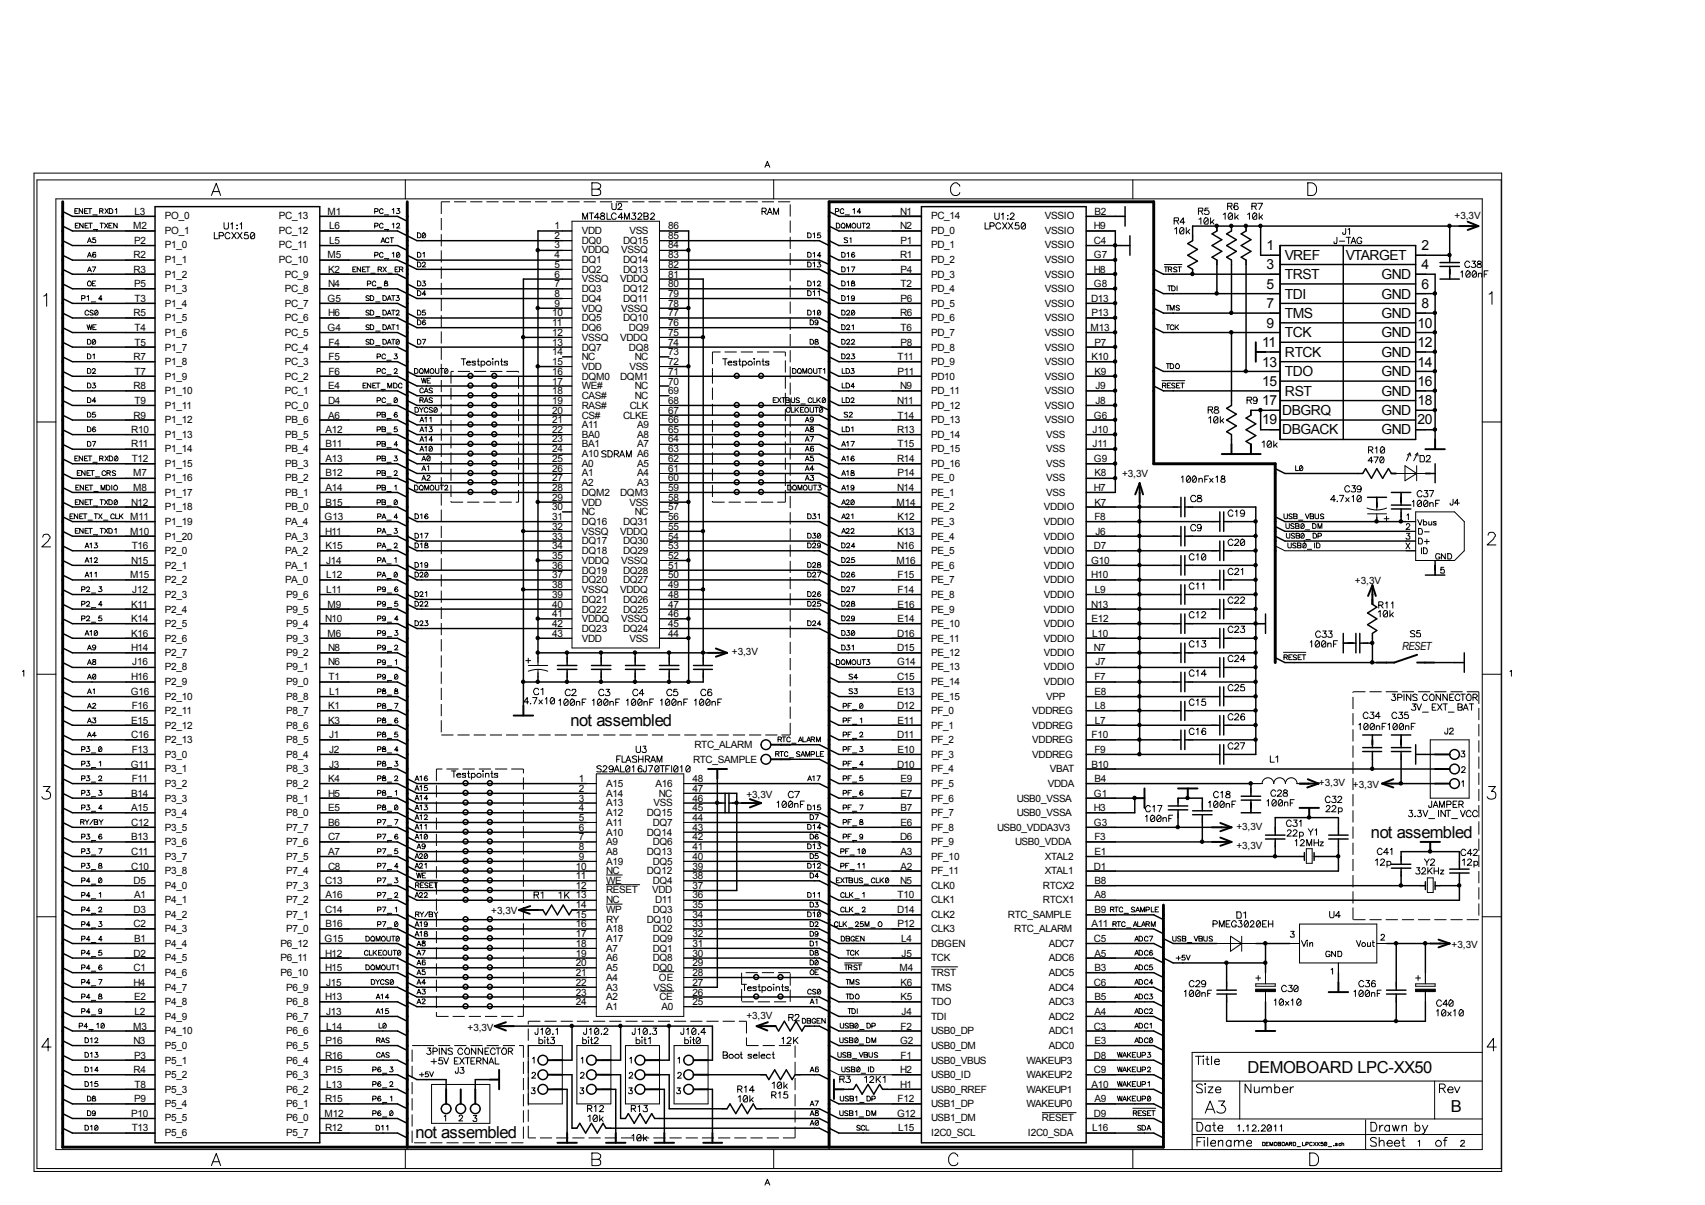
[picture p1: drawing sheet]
<svg xmlns="http://www.w3.org/2000/svg" width="297mm" height="210mm" viewBox="0 0 297 210" stroke-linecap="round" stroke-linejoin="round" font-family="sans-serif">
<defs><g id="words">
<g font-size="2.9">
<text x="99.4" y="126.5">not assembled</text>
<text x="238.8" y="145.9">not assembled</text>
<text x="217.3" y="186.9">DEMOBOARD LPC-XX50</text>
<text x="252.7" y="193.6">B</text>
<text x="72.4" y="198.3">not assembled</text>
</g>
<g font-size="2.4">
<text x="220.6" y="46.9">3</text>
<text x="220.6" y="43.5">1</text>
<text x="223.9" y="45.2">VREF</text>
<text x="234.4" y="45.2">VTARGET</text>
<text x="247.6" y="46.9">4</text>
<text x="247.6" y="43.5">2</text>
<text x="220.6" y="50.3">5</text>
<text x="220.6" y="53.7">7</text>
<text x="223.9" y="52">TDI</text>
<text x="223.9" y="48.6">TRST</text>
<text x="240.7" y="52">GND</text>
<text x="240.7" y="48.6">GND</text>
<text x="247.6" y="50.3">6</text>
<text x="247.6" y="53.7">8</text>
<text x="220.6" y="57.1">9</text>
<text x="223.9" y="58.8">TCK</text>
<text x="223.9" y="55.4">TMS</text>
<text x="240.7" y="58.8">GND</text>
<text x="240.7" y="55.4">GND</text>
<text x="247" y="57.1">10</text>
<text x="219.9" y="60.5">11</text>
<text x="219.9" y="63.9">13</text>
<text x="223.9" y="62.2">RTCK</text>
<text x="223.9" y="65.5">TDO</text>
<text x="240.7" y="62.2">GND</text>
<text x="240.7" y="65.5">GND</text>
<text x="247" y="60.5">12</text>
<text x="247" y="63.9">14</text>
<text x="219.9" y="70.5">17</text>
<text x="219.9" y="67.2">15</text>
<text x="223.9" y="68.9">RST</text>
<text x="240.7" y="68.9">GND</text>
<text x="247" y="70.5">18</text>
<text x="247" y="67.2">16</text>
<text x="219.9" y="73.9">19</text>
<text x="223.4" y="72.2">DBGRQ</text>
<text x="223.4" y="75.6">DBGACK</text>
<text x="240.7" y="72.2">GND</text>
<text x="240.7" y="75.6">GND</text>
<text x="247" y="73.9">20</text>
</g>
<text font-size="2" x="244.3" y="113.2">RESET</text>
<g font-size="1.7">
<text x="23.2" y="39.9">M2</text>
<text x="23.5" y="37.4">L3</text>
<text x="28.7" y="38.2">PO_0</text>
<text x="28.7" y="40.7">PO_1</text>
<text x="48.6" y="40.7">PC_12</text>
<text x="48.6" y="38.2">PC_13</text>
<text x="57.1" y="37.4">M1</text>
<text x="57.3" y="39.9">L6</text>
<text x="96.6" y="41.6">2</text>
<text x="96.6" y="39.9">1</text>
<text x="101.3" y="40.7">VDD</text>
<text x="109.6" y="40.7">VSS</text>
<text x="116.4" y="41.6">85</text>
<text x="116.4" y="39.9">86</text>
<text x="156.8" y="37.4">N1</text>
<text x="156.8" y="39.9">N2</text>
<text x="162.2" y="38.2">PC_14</text>
<text x="162.2" y="40.7">PD_0</text>
<text x="182" y="38.2">VSSIO</text>
<text x="182" y="40.7">VSSIO</text>
<text x="190.6" y="39.9">H9</text>
<text x="190.7" y="37.4">B2</text>
<text x="253.4" y="38.1">+3,3V</text>
<text x="23.3" y="45">R2</text>
<text x="23.3" y="47.5">R3</text>
<text x="23.4" y="42.4">P2</text>
<text x="28.7" y="43.3">P1_0</text>
<text x="28.7" y="45.8">P1_1</text>
<text x="48.6" y="45.8">PC_10</text>
<text x="48.6" y="43.3">PC_11</text>
<text x="57.1" y="45">M5</text>
<text x="57.1" y="47.5">K2</text>
<text x="57.3" y="42.4">L5</text>
<text x="96.6" y="46.7">5</text>
<text x="96.6" y="43.3">3</text>
<text x="96.6" y="45">4</text>
<text x="101.3" y="47.5">DQ2</text>
<text x="101.3" y="42.4">DQ0</text>
<text x="101.3" y="44.1">VDDQ</text>
<text x="101.3" y="45.8">DQ1</text>
<text x="108.2" y="44.1">VSSQ</text>
<text x="108.5" y="47.5">DQ13</text>
<text x="108.5" y="42.4">DQ15</text>
<text x="108.5" y="45.8">DQ14</text>
<text x="116.4" y="46.7">82</text>
<text x="116.4" y="45">83</text>
<text x="116.4" y="43.3">84</text>
<text x="156.8" y="45">R1</text>
<text x="156.9" y="42.4">P1</text>
<text x="156.9" y="47.5">P4</text>
<text x="162.2" y="43.3">PD_1</text>
<text x="162.2" y="45.8">PD_2</text>
<text x="182" y="43.3">VSSIO</text>
<text x="182" y="45.8">VSSIO</text>
<text x="190.6" y="42.4">C4</text>
<text x="190.6" y="45">G7</text>
<text x="190.6" y="47.5">H8</text>
<text x="23.4" y="50.1">P5</text>
<text x="23.5" y="52.6">T3</text>
<text x="28.7" y="48.4">P1_2</text>
<text x="28.7" y="50.9">P1_3</text>
<text x="28.7" y="53.4">P1_4</text>
<text x="49.6" y="48.4">PC_9</text>
<text x="49.6" y="53.4">PC_7</text>
<text x="49.6" y="50.9">PC_8</text>
<text x="57.1" y="52.6">G5</text>
<text x="57.1" y="50.1">N4</text>
<text x="96.6" y="51.7">8</text>
<text x="96.6" y="53.4">9</text>
<text x="96.6" y="48.4">6</text>
<text x="96.6" y="50.1">7</text>
<text x="101.3" y="52.6">DQ4</text>
<text x="101.3" y="49.2">VSSQ</text>
<text x="101.3" y="50.9">DQ3</text>
<text x="108" y="49.2">VDDQ</text>
<text x="108.5" y="52.6">DQ11</text>
<text x="108.5" y="50.9">DQ12</text>
<text x="116.4" y="51.7">79</text>
<text x="116.4" y="53.4">78</text>
<text x="116.4" y="48.4">81</text>
<text x="116.4" y="50.1">80</text>
<text x="156.9" y="50.1">T2</text>
<text x="156.9" y="52.6">P6</text>
<text x="162.2" y="48.4">PD_3</text>
<text x="162.2" y="50.9">PD_4</text>
<text x="162.2" y="53.4">PD_5</text>
<text x="182" y="48.4">VSSIO</text>
<text x="182" y="50.9">VSSIO</text>
<text x="182" y="53.4">VSSIO</text>
<text x="190.1" y="52.6">D13</text>
<text x="190.6" y="50.1">G8</text>
<text x="23.3" y="55.1">R5</text>
<text x="23.5" y="57.7">T4</text>
<text x="28.7" y="56">P1_5</text>
<text x="28.7" y="58.5">P1_6</text>
<text x="49.6" y="58.5">PC_5</text>
<text x="49.6" y="56">PC_6</text>
<text x="57.1" y="57.7">G4</text>
<text x="57.1" y="55.1">H6</text>
<text x="96.2" y="56.8">11</text>
<text x="96.2" y="55.1">10</text>
<text x="96.2" y="58.5">12</text>
<text x="101.3" y="57.7">DQ6</text>
<text x="101.3" y="54.3">VDQ</text>
<text x="101.3" y="56">DQ5</text>
<text x="101.3" y="59.4">VSSQ</text>
<text x="108" y="59.4">VDDQ</text>
<text x="108.2" y="54.3">VSSQ</text>
<text x="108.5" y="56">DQ10</text>
<text x="109.6" y="57.7">DQ9</text>
<text x="116.4" y="56.8">76</text>
<text x="116.4" y="58.5">75</text>
<text x="116.4" y="55.1">77</text>
<text x="156.8" y="55.1">R6</text>
<text x="156.9" y="57.7">T6</text>
<text x="162.2" y="56">PD_6</text>
<text x="162.2" y="58.5">PD_7</text>
<text x="182" y="56">VSSIO</text>
<text x="182" y="58.5">VSSIO</text>
<text x="190" y="57.7">M13</text>
<text x="190.2" y="55.1">P13</text>
<text x="23.3" y="62.8">R7</text>
<text x="23.5" y="65.3">T7</text>
<text x="23.5" y="60.2">T5</text>
<text x="28.7" y="61.1">P1_7</text>
<text x="28.7" y="63.6">P1_8</text>
<text x="49.6" y="63.6">PC_3</text>
<text x="49.6" y="61.1">PC_4</text>
<text x="57.2" y="65.3">F6</text>
<text x="57.2" y="62.8">F5</text>
<text x="57.2" y="60.2">F4</text>
<text x="96.2" y="61.9">14</text>
<text x="96.2" y="60.2">13</text>
<text x="96.2" y="63.6">15</text>
<text x="96.2" y="65.3">16</text>
<text x="101.3" y="62.8">NC</text>
<text x="101.3" y="61.1">DQ7</text>
<text x="101.3" y="64.4">VDD</text>
<text x="109.6" y="61.1">DQ8</text>
<text x="109.6" y="64.4">VSS</text>
<text x="110.6" y="62.8">NC</text>
<text x="116.4" y="61.9">73</text>
<text x="116.4" y="65.3">71</text>
<text x="116.4" y="63.6">72</text>
<text x="116.4" y="60.2">74</text>
<text x="156.4" y="62.8">T11</text>
<text x="156.4" y="65.3">P11</text>
<text x="156.9" y="60.2">P8</text>
<text x="162.2" y="61.1">PD_8</text>
<text x="162.2" y="63.6">PD_9</text>
<text x="182" y="61.1">VSSIO</text>
<text x="182" y="63.6">VSSIO</text>
<text x="190.2" y="62.8">K10</text>
<text x="190.7" y="60.2">P7</text>
<text x="190.7" y="65.3">K9</text>
<text x="23.3" y="67.8">R8</text>
<text x="23.5" y="70.4">T9</text>
<text x="28.7" y="66.1">P1_9</text>
<text x="28.7" y="68.7">P1_10</text>
<text x="28.7" y="71.2">P1_11</text>
<text x="49.6" y="68.7">PC_1</text>
<text x="49.6" y="66.1">PC_2</text>
<text x="49.6" y="71.2">PC_0</text>
<text x="57.1" y="67.8">E4</text>
<text x="57.1" y="70.4">D4</text>
<text x="96.2" y="67">17</text>
<text x="96.2" y="68.7">18</text>
<text x="96.2" y="70.4">19</text>
<text x="101.3" y="67.8">WE#</text>
<text x="101.3" y="66.1">DQM0</text>
<text x="101.3" y="69.5">CAS#</text>
<text x="101.3" y="71.2">RAS#</text>
<text x="108" y="66.1">DQM1</text>
<text x="109.7" y="71.2">CLK</text>
<text x="110.6" y="67.8">NC</text>
<text x="110.6" y="69.5">NC</text>
<text x="116.4" y="67">70</text>
<text x="116.4" y="68.7">69</text>
<text x="116.4" y="70.4">68</text>
<text x="156.3" y="70.4">N11</text>
<text x="156.8" y="67.8">N9</text>
<text x="162.2" y="66.1">PD10</text>
<text x="162.2" y="68.7">PD_11</text>
<text x="162.2" y="71.2">PD_12</text>
<text x="182" y="66.1">VSSIO</text>
<text x="182" y="68.7">VSSIO</text>
<text x="182" y="71.2">VSSIO</text>
<text x="190.8" y="67.8">J9</text>
<text x="190.8" y="70.4">J8</text>
<text x="22.9" y="75.5">R10</text>
<text x="22.9" y="77.9">R11</text>
<text x="23.3" y="72.9">R9</text>
<text x="28.7" y="76.2">P1_13</text>
<text x="28.7" y="73.8">P1_12</text>
<text x="49.7" y="76.2">PB_5</text>
<text x="49.7" y="73.8">PB_6</text>
<text x="56.7" y="77.9">B11</text>
<text x="56.7" y="75.5">A12</text>
<text x="57.1" y="72.9">A6</text>
<text x="96.2" y="77.1">23</text>
<text x="96.2" y="72.1">20</text>
<text x="96.2" y="73.8">21</text>
<text x="96.2" y="75.5">22</text>
<text x="101.3" y="77.9">BA1</text>
<text x="101.3" y="72.9">CS#</text>
<text x="101.3" y="74.6">A11</text>
<text x="101.3" y="76.2">BA0</text>
<text x="108.5" y="72.9">CLKE</text>
<text x="111" y="77.9">A7</text>
<text x="111" y="76.2">A8</text>
<text x="111" y="74.6">A9</text>
<text x="116.4" y="77.1">64</text>
<text x="116.4" y="72.1">67</text>
<text x="116.4" y="75.5">65</text>
<text x="116.4" y="73.8">66</text>
<text x="156.3" y="75.5">R13</text>
<text x="156.4" y="77.9">T15</text>
<text x="156.4" y="72.9">T14</text>
<text x="162.2" y="76.2">PD_14</text>
<text x="162.2" y="73.8">PD_13</text>
<text x="182" y="73.8">VSSIO</text>
<text x="182.3" y="76.2">VSS</text>
<text x="190.3" y="77.9">J11</text>
<text x="190.3" y="75.5">J10</text>
<text x="190.6" y="72.9">G6</text>
<text x="22.9" y="80.4">T12</text>
<text x="23.2" y="83">M7</text>
<text x="28.7" y="81.3">P1_15</text>
<text x="28.7" y="83.8">P1_16</text>
<text x="28.7" y="78.8">P1_14</text>
<text x="49.7" y="83.8">PB_2</text>
<text x="49.7" y="81.3">PB_3</text>
<text x="49.7" y="78.8">PB_4</text>
<text x="56.7" y="83">B12</text>
<text x="56.7" y="80.4">A13</text>
<text x="96.2" y="82.1">26</text>
<text x="96.2" y="78.8">24</text>
<text x="96.2" y="80.4">25</text>
<text x="96.2" y="83.8">27</text>
<text x="101.3" y="83">A1</text>
<text x="101.3" y="79.6">A10</text>
<text x="101.3" y="81.3">A0</text>
<text x="111" y="83">A4</text>
<text x="111" y="81.3">A5</text>
<text x="111" y="79.6">A6</text>
<text x="116.4" y="82.1">61</text>
<text x="116.4" y="83.8">60</text>
<text x="116.4" y="80.4">62</text>
<text x="116.4" y="78.8">63</text>
<text x="156.3" y="80.4">R14</text>
<text x="156.4" y="83">P14</text>
<text x="162.2" y="78.8">PD_15</text>
<text x="162.2" y="81.3">PD_16</text>
<text x="162.2" y="83.8">PE_0</text>
<text x="182.3" y="83.8">VSS</text>
<text x="182.3" y="81.3">VSS</text>
<text x="182.3" y="78.8">VSS</text>
<text x="190.6" y="80.4">G9</text>
<text x="190.7" y="83">K8</text>
<text x="195.5" y="83.2">+3,3V</text>
<text x="22.9" y="88.1">N12</text>
<text x="23.2" y="85.5">M8</text>
<text x="28.7" y="86.4">P1_17</text>
<text x="28.7" y="88.9">P1_18</text>
<text x="49.7" y="88.9">PB_0</text>
<text x="49.7" y="86.4">PB_1</text>
<text x="56.7" y="88.1">B15</text>
<text x="56.7" y="85.5">A14</text>
<text x="96.2" y="87.2">29</text>
<text x="96.2" y="85.5">28</text>
<text x="96.2" y="88.9">30</text>
<text x="101.3" y="88.1">VDD</text>
<text x="101.3" y="84.7">A2</text>
<text x="101.3" y="86.4">DQM2</text>
<text x="101.3" y="89.8">NC</text>
<text x="108" y="86.4">DQM3</text>
<text x="109.6" y="88.1">VSS</text>
<text x="110.6" y="89.8">NC</text>
<text x="111" y="84.7">A3</text>
<text x="116.4" y="87.2">58</text>
<text x="116.4" y="88.9">57</text>
<text x="116.4" y="85.5">59</text>
<text x="156.2" y="88.1">M14</text>
<text x="156.3" y="85.5">N14</text>
<text x="162.2" y="86.4">PE_1</text>
<text x="162.2" y="88.9">PE_2</text>
<text x="181.9" y="88.9">VDDIO</text>
<text x="182.3" y="86.4">VSS</text>
<text x="190.6" y="85.5">H7</text>
<text x="190.7" y="88.1">K7</text>
<text x="22.7" y="90.6">M11</text>
<text x="22.7" y="93.1">M10</text>
<text x="22.9" y="95.7">T16</text>
<text x="28.7" y="91.5">P1_19</text>
<text x="28.7" y="94">P1_20</text>
<text x="49.7" y="94">PA_3</text>
<text x="49.7" y="91.5">PA_4</text>
<text x="56.6" y="90.6">G13</text>
<text x="56.6" y="93.1">H11</text>
<text x="56.7" y="95.7">K15</text>
<text x="96.2" y="92.3">32</text>
<text x="96.2" y="94">33</text>
<text x="96.2" y="95.7">34</text>
<text x="96.2" y="90.6">31</text>
<text x="101.3" y="93.1">VSSQ</text>
<text x="101.3" y="94.8">DQ17</text>
<text x="101.3" y="91.5">DQ16</text>
<text x="108" y="93.1">VDDQ</text>
<text x="108.5" y="94.8">DQ30</text>
<text x="108.5" y="91.5">DQ31</text>
<text x="116.4" y="92.3">55</text>
<text x="116.4" y="95.7">53</text>
<text x="116.4" y="94">54</text>
<text x="116.4" y="90.6">56</text>
<text x="156.3" y="95.7">N16</text>
<text x="156.4" y="90.6">K12</text>
<text x="156.4" y="93.1">K13</text>
<text x="162.2" y="91.5">PE_3</text>
<text x="162.2" y="94">PE_4</text>
<text x="181.9" y="91.5">VDDIO</text>
<text x="181.9" y="94">VDDIO</text>
<text x="190.6" y="95.7">D7</text>
<text x="190.7" y="90.6">F8</text>
<text x="190.8" y="93.1">J6</text>
<text x="22.7" y="100.8">M15</text>
<text x="22.9" y="98.2">N15</text>
<text x="28.7" y="101.6">P2_2</text>
<text x="28.7" y="96.5">P2_0</text>
<text x="28.7" y="99.1">P2_1</text>
<text x="49.7" y="101.6">PA_0</text>
<text x="49.7" y="99.1">PA_1</text>
<text x="49.7" y="96.5">PA_2</text>
<text x="56.8" y="100.8">L12</text>
<text x="56.8" y="98.2">J14</text>
<text x="96.2" y="97.4">35</text>
<text x="96.2" y="99.1">36</text>
<text x="96.2" y="100.8">37</text>
<text x="101.3" y="98.2">VDDQ</text>
<text x="101.3" y="96.5">DQ18</text>
<text x="101.3" y="99.9">DQ19</text>
<text x="101.3" y="101.6">DQ20</text>
<text x="108.2" y="98.2">VSSQ</text>
<text x="108.5" y="101.6">DQ27</text>
<text x="108.5" y="96.5">DQ29</text>
<text x="108.5" y="99.9">DQ28</text>
<text x="116.4" y="97.4">52</text>
<text x="116.4" y="100.8">50</text>
<text x="116.4" y="99.1">51</text>
<text x="156.2" y="98.2">M16</text>
<text x="156.4" y="100.8">F15</text>
<text x="162.2" y="96.5">PE_5</text>
<text x="162.2" y="99.1">PE_6</text>
<text x="162.2" y="101.6">PE_7</text>
<text x="181.9" y="96.5">VDDIO</text>
<text x="181.9" y="99.1">VDDIO</text>
<text x="181.9" y="101.6">VDDIO</text>
<text x="190.1" y="98.2">G10</text>
<text x="190.1" y="100.8">H10</text>
<text x="236.1" y="101.8">+3,3V</text>
<text x="22.9" y="105.8">K11</text>
<text x="23" y="103.3">J12</text>
<text x="28.7" y="106.7">P2_4</text>
<text x="28.7" y="104.2">P2_3</text>
<text x="49.9" y="106.7">P9_5</text>
<text x="49.9" y="104.2">P9_6</text>
<text x="56.8" y="103.3">L11</text>
<text x="57.1" y="105.8">M9</text>
<text x="96.2" y="107.5">41</text>
<text x="96.2" y="102.5">38</text>
<text x="96.2" y="104.2">39</text>
<text x="96.2" y="105.8">40</text>
<text x="101.3" y="103.3">VSSQ</text>
<text x="101.3" y="105">DQ21</text>
<text x="101.3" y="106.7">DQ22</text>
<text x="108" y="103.3">VDDQ</text>
<text x="108.5" y="106.7">DQ25</text>
<text x="108.5" y="105">DQ26</text>
<text x="116.4" y="107.5">46</text>
<text x="116.4" y="102.5">49</text>
<text x="116.4" y="105.8">47</text>
<text x="116.4" y="104.2">48</text>
<text x="156.4" y="103.3">F14</text>
<text x="156.4" y="105.8">E16</text>
<text x="162.2" y="104.2">PE_8</text>
<text x="162.2" y="106.7">PE_9</text>
<text x="181.9" y="104.2">VDDIO</text>
<text x="181.9" y="106.7">VDDIO</text>
<text x="190.1" y="105.8">N13</text>
<text x="190.8" y="103.3">L9</text>
<text x="22.9" y="108.4">K14</text>
<text x="22.9" y="110.9">K16</text>
<text x="22.9" y="113.5">H14</text>
<text x="28.7" y="109.2">P2_5</text>
<text x="28.7" y="111.8">P2_6</text>
<text x="49.9" y="109.2">P9_4</text>
<text x="49.9" y="111.8">P9_3</text>
<text x="56.6" y="108.4">N10</text>
<text x="57.1" y="110.9">M6</text>
<text x="57.1" y="113.5">N8</text>
<text x="96.2" y="109.2">42</text>
<text x="96.2" y="110.9">43</text>
<text x="101.3" y="108.4">VDDQ</text>
<text x="101.3" y="110.1">DQ23</text>
<text x="101.3" y="111.8">VDD</text>
<text x="108.2" y="108.4">VSSQ</text>
<text x="108.5" y="110.1">DQ24</text>
<text x="109.6" y="111.8">VSS</text>
<text x="116.4" y="109.2">45</text>
<text x="116.4" y="110.9">44</text>
<text x="156.3" y="110.9">D16</text>
<text x="156.3" y="113.5">D15</text>
<text x="156.4" y="108.4">E14</text>
<text x="162.2" y="109.2">PE_10</text>
<text x="162.2" y="111.8">PE_11</text>
<text x="181.9" y="109.2">VDDIO</text>
<text x="181.9" y="111.8">VDDIO</text>
<text x="190.2" y="108.4">E12</text>
<text x="190.2" y="110.9">L10</text>
<text x="190.6" y="113.5">N7</text>
<text x="22.9" y="118.5">H16</text>
<text x="23" y="115.9">J16</text>
<text x="28.7" y="116.8">P2_8</text>
<text x="28.7" y="119.3">P2_9</text>
<text x="28.7" y="114.3">P2_7</text>
<text x="49.9" y="116.8">P9_1</text>
<text x="49.9" y="119.3">P9_0</text>
<text x="49.9" y="114.3">P9_2</text>
<text x="57.1" y="115.9">N6</text>
<text x="57.2" y="118.5">T1</text>
<text x="127.5" y="114.1">+3,3V</text>
<text x="156.3" y="115.9">G14</text>
<text x="156.3" y="118.5">C15</text>
<text x="162.2" y="116.8">PE_13</text>
<text x="162.2" y="119.3">PE_14</text>
<text x="162.2" y="114.3">PE_12</text>
<text x="181.9" y="119.3">VDDIO</text>
<text x="181.9" y="116.8">VDDIO</text>
<text x="181.9" y="114.3">VDDIO</text>
<text x="190.7" y="118.5">F7</text>
<text x="190.8" y="115.9">J7</text>
<text x="22.8" y="121">G16</text>
<text x="22.9" y="123.5">F16</text>
<text x="28.7" y="121.8">P2_10</text>
<text x="28.7" y="124.4">P2_11</text>
<text x="49.9" y="121.8">P8_8</text>
<text x="49.9" y="124.4">P8_7</text>
<text x="57.1" y="123.5">K1</text>
<text x="57.3" y="121">L1</text>
<text x="156.3" y="123.5">D12</text>
<text x="156.4" y="121">E13</text>
<text x="162.2" y="121.8">PE_15</text>
<text x="162.2" y="124.4">PF_0</text>
<text x="179.8" y="124.4">VDDREG</text>
<text x="182.3" y="121.8">VPP</text>
<text x="190.7" y="121">E8</text>
<text x="190.8" y="123.5">L8</text>
<text x="22.9" y="126.1">E15</text>
<text x="22.9" y="128.6">C16</text>
<text x="22.9" y="131.2">F13</text>
<text x="28.7" y="126.9">P2_12</text>
<text x="28.7" y="129.5">P2_13</text>
<text x="49.9" y="126.9">P8_6</text>
<text x="49.9" y="129.5">P8_5</text>
<text x="57.1" y="126.1">K3</text>
<text x="57.3" y="128.6">J1</text>
<text x="57.3" y="131.2">J2</text>
<text x="121" y="130.3">RTC_ALARM</text>
<text x="156.3" y="128.6">D11</text>
<text x="156.4" y="126.1">E11</text>
<text x="156.4" y="131.2">E10</text>
<text x="162.2" y="126.9">PF_1</text>
<text x="162.2" y="129.5">PF_2</text>
<text x="179.8" y="129.5">VDDREG</text>
<text x="179.8" y="126.9">VDDREG</text>
<text x="190.2" y="128.6">F10</text>
<text x="190.7" y="131.2">F9</text>
<text x="190.8" y="126.1">L7</text>
<text x="22.8" y="133.7">G11</text>
<text x="22.9" y="136.2">F11</text>
<text x="28.7" y="137.1">P3_2</text>
<text x="28.7" y="132">P3_0</text>
<text x="28.7" y="134.5">P3_1</text>
<text x="49.9" y="137.1">P8_2</text>
<text x="49.9" y="132">P8_4</text>
<text x="49.9" y="134.5">P8_3</text>
<text x="57.1" y="136.2">K4</text>
<text x="57.3" y="133.7">J3</text>
<text x="100.8" y="136.2">1</text>
<text x="100.8" y="137.9">2</text>
<text x="105.6" y="137.1">A15</text>
<text x="114.2" y="137.1">A16</text>
<text x="120.6" y="136.2">48</text>
<text x="120.6" y="137.9">47</text>
<text x="120.7" y="132.9">RTC_SAMPLE</text>
<text x="156.3" y="133.7">D10</text>
<text x="156.9" y="136.2">E9</text>
<text x="162.2" y="137.1">PF_5</text>
<text x="162.2" y="132">PF_3</text>
<text x="162.2" y="134.5">PF_4</text>
<text x="179.8" y="132">VDDREG</text>
<text x="182.5" y="137.1">VDDA</text>
<text x="182.9" y="134.5">VBAT</text>
<text x="190.2" y="133.7">B10</text>
<text x="190.7" y="136.2">B4</text>
<text x="229.8" y="136.9">+3,3V</text>
<text x="235.7" y="137.3">+3,3V</text>
<text x="22.9" y="141.3">A15</text>
<text x="22.9" y="143.9">C12</text>
<text x="22.9" y="138.8">B14</text>
<text x="28.7" y="142.2">P3_4</text>
<text x="28.7" y="139.6">P3_3</text>
<text x="49.9" y="142.2">P8_0</text>
<text x="49.9" y="139.6">P8_1</text>
<text x="57.1" y="141.3">E5</text>
<text x="57.1" y="143.9">B6</text>
<text x="57.1" y="138.8">H5</text>
<text x="100.8" y="141.3">4</text>
<text x="100.8" y="143">5</text>
<text x="100.8" y="139.6">3</text>
<text x="105.6" y="142.2">A12</text>
<text x="105.6" y="143.9">A11</text>
<text x="105.6" y="138.8">A14</text>
<text x="105.6" y="140.5">A13</text>
<text x="112.7" y="142.2">DQ15</text>
<text x="113.7" y="143.9">DQ7</text>
<text x="113.9" y="140.5">VSS</text>
<text x="114.8" y="138.8">NC</text>
<text x="120.6" y="141.3">45</text>
<text x="120.6" y="143">44</text>
<text x="120.6" y="139.6">46</text>
<text x="130" y="139">+3,3V</text>
<text x="156.9" y="138.8">E7</text>
<text x="156.9" y="141.3">B7</text>
<text x="156.9" y="143.9">E6</text>
<text x="162.2" y="139.6">PF_6</text>
<text x="162.2" y="142.2">PF_7</text>
<text x="177.1" y="142.2">USB0_VSSA</text>
<text x="177.1" y="139.6">USB0_VSSA</text>
<text x="190.6" y="143.9">G3</text>
<text x="190.6" y="141.3">H3</text>
<text x="190.6" y="138.8">G1</text>
<text x="22.9" y="146.4">B13</text>
<text x="22.9" y="148.9">C11</text>
<text x="28.7" y="147.2">P3_6</text>
<text x="28.7" y="149.8">P3_7</text>
<text x="28.7" y="144.7">P3_5</text>
<text x="49.9" y="147.2">P7_6</text>
<text x="49.9" y="149.8">P7_5</text>
<text x="49.9" y="144.7">P7_7</text>
<text x="57.1" y="146.4">C7</text>
<text x="57.1" y="148.9">A7</text>
<text x="100.8" y="146.4">7</text>
<text x="100.8" y="148.1">8</text>
<text x="100.8" y="149.8">9</text>
<text x="100.8" y="144.7">6</text>
<text x="105.6" y="147.2">A9</text>
<text x="105.6" y="148.9">A8</text>
<text x="105.6" y="145.6">A10</text>
<text x="112.7" y="148.9">DQ13</text>
<text x="112.7" y="145.6">DQ14</text>
<text x="113.7" y="147.2">DQ6</text>
<text x="120.6" y="146.4">42</text>
<text x="120.6" y="148.1">41</text>
<text x="120.6" y="149.8">40</text>
<text x="120.6" y="144.7">43</text>
<text x="156.8" y="146.4">D6</text>
<text x="156.9" y="148.9">A3</text>
<text x="162.2" y="144.7">PF_8</text>
<text x="162.2" y="147.2">PF_9</text>
<text x="162.2" y="149.8">PF_10</text>
<text x="173.7" y="144.7">USB0_VDDA3V3</text>
<text x="176.9" y="147.2">USB0_VDDA</text>
<text x="182" y="149.8">XTAL2</text>
<text x="190.7" y="148.9">E1</text>
<text x="190.7" y="146.4">F3</text>
<text x="215.4" y="147.9">+3,3V</text>
<text x="215.4" y="144.5">+3,3V</text>
<text x="22.9" y="151.5">C10</text>
<text x="23.3" y="153.9">D5</text>
<text x="28.7" y="152.3">P3_8</text>
<text x="28.7" y="154.8">P4_0</text>
<text x="49.9" y="152.3">P7_4</text>
<text x="49.9" y="154.8">P7_3</text>
<text x="56.6" y="153.9">C13</text>
<text x="57.1" y="151.5">C8</text>
<text x="100.3" y="151.5">10</text>
<text x="100.3" y="153.1">11</text>
<text x="100.3" y="154.8">12</text>
<text x="105.6" y="152.3">NC</text>
<text x="105.6" y="153.9">WE</text>
<text x="105.6" y="150.6">A19</text>
<text x="105.6" y="155.6">RESET</text>
<text x="112.7" y="152.3">DQ12</text>
<text x="113.6" y="155.6">VDD</text>
<text x="113.7" y="153.9">DQ4</text>
<text x="113.7" y="150.6">DQ5</text>
<text x="120.6" y="151.5">39</text>
<text x="120.6" y="153.1">38</text>
<text x="120.6" y="154.8">37</text>
<text x="156.8" y="153.9">N5</text>
<text x="156.9" y="151.5">A2</text>
<text x="162.2" y="152.3">PF_11</text>
<text x="162.2" y="154.8">CLK0</text>
<text x="181.7" y="154.8">RTCX2</text>
<text x="182" y="152.3">XTAL1</text>
<text x="190.6" y="151.5">D1</text>
<text x="190.7" y="153.9">B8</text>
<text x="23.3" y="161.6">C2</text>
<text x="23.3" y="159">D3</text>
<text x="23.4" y="156.5">A1</text>
<text x="28.7" y="157.3">P4_1</text>
<text x="28.7" y="159.9">P4_2</text>
<text x="49.9" y="157.3">P7_2</text>
<text x="49.9" y="159.9">P7_1</text>
<text x="56.6" y="159">C14</text>
<text x="56.7" y="161.6">B16</text>
<text x="56.7" y="156.5">A16</text>
<text x="85.6" y="159.2">+3,3V</text>
<text x="100.3" y="161.6">16</text>
<text x="100.3" y="156.5">13</text>
<text x="100.3" y="158.2">14</text>
<text x="100.3" y="159.9">15</text>
<text x="105.6" y="157.3">NC</text>
<text x="105.6" y="159">WP</text>
<text x="105.6" y="160.7">RY</text>
<text x="112.7" y="160.7">DQ10</text>
<text x="113.7" y="159">DQ3</text>
<text x="114.1" y="157.3">D11</text>
<text x="120.6" y="161.6">33</text>
<text x="120.6" y="156.5">36</text>
<text x="120.6" y="158.2">35</text>
<text x="120.6" y="159.9">34</text>
<text x="156.3" y="159">D14</text>
<text x="156.4" y="161.6">P12</text>
<text x="156.4" y="156.5">T10</text>
<text x="162.2" y="159.9">CLK2</text>
<text x="162.2" y="157.3">CLK1</text>
<text x="175.6" y="159.9">RTC_SAMPLE</text>
<text x="181.7" y="157.3">RTCX1</text>
<text x="190.2" y="161.6">A11</text>
<text x="190.7" y="156.5">A8</text>
<text x="190.7" y="159">B9</text>
<text x="23.3" y="166.6">D2</text>
<text x="23.4" y="164.1">B1</text>
<text x="28.7" y="167.5">P4_5</text>
<text x="28.7" y="162.4">P4_3</text>
<text x="28.7" y="164.9">P4_4</text>
<text x="48.9" y="167.5">P6_11</text>
<text x="48.9" y="164.9">P6_12</text>
<text x="49.9" y="162.4">P7_0</text>
<text x="56.6" y="164.1">G15</text>
<text x="56.6" y="166.6">H12</text>
<text x="100.3" y="166.6">19</text>
<text x="100.3" y="163.3">17</text>
<text x="100.3" y="164.9">18</text>
<text x="105.6" y="167.5">A6</text>
<text x="105.6" y="162.4">A18</text>
<text x="105.6" y="164.1">A17</text>
<text x="105.6" y="165.8">A7</text>
<text x="113.7" y="167.5">DQ8</text>
<text x="113.7" y="162.4">DQ2</text>
<text x="113.7" y="164.1">DQ9</text>
<text x="113.7" y="165.8">DQ1</text>
<text x="120.6" y="166.6">30</text>
<text x="120.6" y="163.3">32</text>
<text x="120.6" y="164.9">31</text>
<text x="157" y="164.1">L4</text>
<text x="157.1" y="166.6">J5</text>
<text x="162.2" y="162.4">CLK3</text>
<text x="162.2" y="164.9">DBGEN</text>
<text x="162.2" y="167.5">TCK</text>
<text x="176.7" y="162.4">RTC_ALARM</text>
<text x="182.7" y="167.5">ADC6</text>
<text x="182.7" y="164.9">ADC7</text>
<text x="190.6" y="164.1">C5</text>
<text x="190.7" y="166.6">A5</text>
<text x="252.9" y="165.1">+3,3V</text>
<text x="23.3" y="169.2">C1</text>
<text x="23.3" y="171.7">H4</text>
<text x="28.7" y="170">P4_6</text>
<text x="28.7" y="172.6">P4_7</text>
<text x="48.9" y="170">P6_10</text>
<text x="49.9" y="172.6">P6_9</text>
<text x="56.6" y="169.2">H15</text>
<text x="56.8" y="171.7">J15</text>
<text x="100.3" y="171.7">22</text>
<text x="100.3" y="173.4">23</text>
<text x="100.3" y="168.3">20</text>
<text x="100.3" y="170">21</text>
<text x="105.6" y="172.6">A3</text>
<text x="105.6" y="169.2">A5</text>
<text x="105.6" y="170.9">A4</text>
<text x="113.7" y="169.2">DQ0</text>
<text x="113.9" y="172.6">VSS</text>
<text x="114.8" y="170.9">OE</text>
<text x="120.6" y="171.7">27</text>
<text x="120.6" y="173.4">26</text>
<text x="120.6" y="168.3">29</text>
<text x="120.6" y="170">28</text>
<text x="156.7" y="169.2">M4</text>
<text x="156.9" y="171.7">K6</text>
<text x="162.2" y="170">TRST</text>
<text x="162.2" y="172.6">TMS</text>
<text x="182.7" y="170">ADC5</text>
<text x="182.7" y="172.6">ADC4</text>
<text x="190.6" y="171.7">C6</text>
<text x="190.7" y="169.2">B3</text>
<text x="23.2" y="179.3">M3</text>
<text x="23.4" y="174.3">E2</text>
<text x="23.5" y="176.8">L2</text>
<text x="28.7" y="177.6">P4_9</text>
<text x="28.7" y="175.1">P4_8</text>
<text x="49.9" y="177.6">P6_7</text>
<text x="49.9" y="175.1">P6_8</text>
<text x="56.6" y="174.3">H13</text>
<text x="56.8" y="176.8">J13</text>
<text x="56.8" y="179.3">L14</text>
<text x="81.4" y="179.5">+3,3V</text>
<text x="100.3" y="175.1">24</text>
<text x="105.6" y="174.3">A2</text>
<text x="105.6" y="176">A1</text>
<text x="114.9" y="174.3">CE</text>
<text x="115.2" y="176">A0</text>
<text x="120.6" y="175.1">25</text>
<text x="130" y="177.5">+3,3V</text>
<text x="156.9" y="179.3">F2</text>
<text x="156.9" y="174.3">K5</text>
<text x="157.1" y="176.8">J4</text>
<text x="162.2" y="177.6">TDI</text>
<text x="162.2" y="175.1">TDO</text>
<text x="182.7" y="177.6">ADC2</text>
<text x="182.7" y="175.1">ADC3</text>
<text x="190.6" y="179.3">C3</text>
<text x="190.7" y="176.8">A4</text>
<text x="190.7" y="174.3">B5</text>
<text x="23.3" y="181.9">N3</text>
<text x="23.4" y="184.4">P3</text>
<text x="28.7" y="180.2">P4_10</text>
<text x="28.7" y="182.7">P5_0</text>
<text x="28.7" y="185.3">P5_1</text>
<text x="49.9" y="182.7">P6_5</text>
<text x="49.9" y="185.3">P6_4</text>
<text x="49.9" y="180.2">P6_6</text>
<text x="56.6" y="184.4">R16</text>
<text x="56.7" y="181.9">P16</text>
<text x="156.8" y="181.9">G2</text>
<text x="156.9" y="184.4">F1</text>
<text x="162.2" y="180.2">USB0_DP</text>
<text x="162.2" y="182.7">USB0_DM</text>
<text x="162.2" y="185.3">USB0_VBUS</text>
<text x="178.8" y="185.3">WAKEUP3</text>
<text x="182.7" y="182.7">ADC0</text>
<text x="182.7" y="180.2">ADC1</text>
<text x="190.6" y="184.4">D8</text>
<text x="190.7" y="181.9">E3</text>
<text x="23.3" y="187">R4</text>
<text x="23.4" y="192">P9</text>
<text x="23.5" y="189.5">T8</text>
<text x="28.7" y="187.8">P5_2</text>
<text x="28.7" y="190.3">P5_3</text>
<text x="49.9" y="187.8">P6_3</text>
<text x="49.9" y="190.3">P6_2</text>
<text x="56.6" y="192">R15</text>
<text x="56.7" y="187">P15</text>
<text x="56.8" y="189.5">L13</text>
<text x="156.4" y="192">F12</text>
<text x="156.8" y="187">H2</text>
<text x="156.8" y="189.5">H1</text>
<text x="162.2" y="187.8">USB0_ID</text>
<text x="162.2" y="190.3">USB0_RREF</text>
<text x="178.8" y="190.3">WAKEUP1</text>
<text x="178.8" y="187.8">WAKEUP2</text>
<text x="190.2" y="189.5">A10</text>
<text x="190.6" y="187">C9</text>
<text x="190.7" y="192">A9</text>
<text x="22.9" y="194.5">P10</text>
<text x="22.9" y="197">T13</text>
<text x="28.7" y="197.9">P5_6</text>
<text x="28.7" y="192.8">P5_4</text>
<text x="28.7" y="195.3">P5_5</text>
<text x="49.9" y="197.9">P5_7</text>
<text x="49.9" y="192.8">P6_1</text>
<text x="49.9" y="195.3">P6_0</text>
<text x="56.6" y="194.5">M12</text>
<text x="56.6" y="197">R12</text>
<text x="156.3" y="194.5">G12</text>
<text x="156.5" y="197">L15</text>
<text x="162.2" y="197.9">I2C0_SCL</text>
<text x="162.2" y="192.8">USB1_DP</text>
<text x="162.2" y="195.3">USB1_DM</text>
<text x="178.8" y="192.8">WAKEUP0</text>
<text x="179.1" y="197.9">I2C0_SDA</text>
<text x="181.5" y="195.3">RESET</text>
<text x="190.2" y="197">L16</text>
<text x="190.6" y="194.5">D9</text>
</g>
</g></defs>
<g fill="none" stroke="#000" stroke-width=".17">
<path d="M5.9 30.2h255.7v173.9h-255.7zM6.4 31.3h255.1v172.3h-255.1zM9.7 34.6h248.5v165.7h-248.5zM13 36.8h.4M13.1 39.3h.4M13.6 36.3h-.6v.9h.6M13.7 38.9h-.6v.8h.6M14.4 36.3v.9l-.6-.9v.9M14.5 38.9v.8l-.6-.8v.8M14.7 36.8h.4M14.8 39.3h.4M15.3 36.3h-.6v.9h.6"/>
<path d="M15.4 38.9h-.6v.8h.6M15.4 36.3h.6M15.5 38.9h.6M15.7 36.3v.9M15.7 38.9v.8M16.2 37.4h.7M16.3 40h.7M16.8 37.6v.1M17.4 36.8h.5v-.4l-.5-.1v.9M17.4 38.9h.6M17.7 38.9v.8M17.7 36.8l.2 .4"/>
<path d="M18.2 38.9l.6 .8M18.3 36.3l.6 .9M18.8 38.9l-.6 .8M18.9 36.3l-.6 .9M19 39.3h.3M19 36.3h.4a.47 .47 0 0 1 .3 .5 .47 .47 0 0 1-.3 .4h-.4zM19.6 38.9h-.6v.8h.6M20.1 36.5l.2-.2v.9M20.4 38.9v.8l-.6-.8v.8M21.9 37.7h5.1M36.8 34.1l.9-2.2 .7 2.2M37.1 33.4h1.1"/>
<path d="M39 38.8v.8l.2 .3 .5-.1 .1-1M40.2 39l.3-.2v1.1M41.2 39.2l.1 .1zM41.2 39.9l.1-.1zM41.8 39l.3-.2v1.1M55.7 37.7h5.1M65.3 36.8h.6v-.4l-.6-.1v.9M65.3 39.4l.6-.1v-.3l-.6-.1v.8M66.7 36.6a.3 .3 0 0 0-.3-.3 .3 .3 0 0 0-.3 .4v.2a.32 .32 0 0 0 .3 .3 .32 .32 0 0 0 .3-.2M66.7 39.1a.3 .3 0 0 0-.3-.2 .3 .3 0 0 0-.3 .3v.3a.32 .32 0 0 0 .3 .2 .32 .32 0 0 0 .3-.1M67 37.4h.7M67 40h.7"/>
<path d="M67.6 37.6v.1M68.3 36.5l.3-.2v.9M68.3 39l.3-.1v.8M69.1 39.1v-.1a.27 .27 0 0 1 .3-.1 .27 .27 0 0 1 .2 .3l-.5 .5h.6M69.2 36.3h.4l-.3 .4h.2l.2 .2a.36 .36 0 0 1-.6 .2M70.6 31.3v3.3M99.7 38.5h15.2v74.4h-15.2zM101.5 38.2v-1.1l.4 1.1 .5-1.1v1.1M102.6 37.1h.8M103 37.1v1.1M103.1 31.8h1a.55 .55 0 0 1 .6 .6 .55 .55 0 0 1-.6 .5l.3 .1a.6 .6 0 0 1 .2 .9l-.5 .2h-1zM103.1 32.9h1"/>
<path d="M104.4 37.9h-.9l.6-.8v1.1M104.7 37.2v.3l.6 .3v.2a.42 .42 0 0 1-.4 .2 .42 .42 0 0 1-.3-.3l.6-.4 .1-.2a.4 .4 0 0 0-.6-.1zM105.7 37.1v1.1h.7M106.6 35.4v.9l.2 .2 .5-.1 .1-1M107.4 37.4a.52 .52 0 0 0-.8-.1 .52 .52 0 0 0 .1 .8l.5 .1 .2-.3M107.7 35.7l.2-.3h.2l.2 .2-.1 .4-.6 .5h.8M108.5 37.9h-.8l.6-.8v1.1M108.8 38.2v-1.1l.4 1.1 .4-1.1v1.1M110.2 37.1h.5l-.3 .4a.38 .38 0 0 1 .3 .6 .38 .38 0 0 1-.6 0l-.1-.1M111.2 37.4a.34 .34 0 0 1 .3-.3 .34 .34 0 0 1 .3 .3l-.7 .8h.7M112.2 37.1l.7 .1v.2l-.2 .3h.2v.2v.3h-.7zM112.2 37.7h.5"/>
<path d="M113.4 37.4a.34 .34 0 0 1 .3-.3 .34 .34 0 0 1 .3 .3l-.7 .8h.7M132.8 36.8h.6v-.5h-.6v1.1M133.1 36.8l.4 .6M133.3 29.1l.4-1 .4 1M133.4 28.8h.5M133.7 37.4l.4-1.1 .4 1.1M133.9 37h.5M134.8 37.4v-1.1l.4 1.1 .4-1.1v1.1M134.8 31.3v3.3M145.5 36.8h.6v-.4l-.6-.1v.9M145.7 38.9h.3a.47 .47 0 0 1 .3 .4 .47 .47 0 0 1-.3 .4h-.3zM146.6 39l.2-.1a.42 .42 0 0 1 .4 .4 .42 .42 0 0 1-.4 .4l-.2-.1z"/>
<path d="M146.9 39.6l.3 .1M147 36.6a.3 .3 0 0 0-.4-.3 .3 .3 0 0 0-.2 .4v.2a.32 .32 0 0 0 .3 .3 .32 .32 0 0 0 .3-.2M147.2 37.4h.8M147.5 39.7v-.8l.3 .8 .4-.8v.8M147.8 37.6v.1M148.5 39l.2-.1a.42 .42 0 0 1 .4 .4 .42 .42 0 0 1-.4 .4l-.3-.1zM148.6 36.5l.2-.2v.9M149.4 38.9v.7l.1 .1 .4-.1v-.7M149.9 36.9h-.5l.4-.6v.9M150.2 38.9h.6M150.5 38.9v.8M151 39.1v-.1a.27 .27 0 0 1 .3-.1 .27 .27 0 0 1 .2 .3l-.5 .5h.6"/>
<path d="M155.4 37.7h5.1M167.2 32.4a.82 .82 0 0 0-.9-.6 .82 .82 0 0 0-.7 .9 1.1 1.1 0 0 0 .7 1.4 .77 .77 0 0 0 .9-.6M171.6 38.8v1.1h.7M172.5 39.4h.6v-.5l-.6-.1v1.1M173.3 37.1v.8l.2 .3 .5-.1 .1-1M174.3 39a.52 .52 0 0 0-.8 0 .52 .52 0 0 0 .2 .8l.5 .1 .1-.3M174.5 37.4l.3-.3v1.1M174.7 38.8l.7 1.1M175.4 38.8l-.7 1.1M175.5 37.5l.1 .1zM175.5 38.2l.1-.1zM175.7 38.8l.7 1.1"/>
<path d="M176 37.4a.34 .34 0 0 1 .4-.3 .34 .34 0 0 1 .3 .3l-.8 .8h.8M176.4 38.8l-.7 1.1M177.5 38.8h-.5l-.1 .5a.43 .43 0 0 1 .5 0 .43 .43 0 0 1 .1 .5l-.5 .1-.2-.2M178.1 38.9l.1-.1a.48 .48 0 0 1 .4 .7v.2l-.1 .2a.56 .56 0 0 1-.6-.3 .56 .56 0 0 1 .2-.7zM178.6 39l-.6 .7M189.2 37.7h6.8M197.4 31.3v3.3M204.6 38.5h.6l.1-.5-.7-.1v1.1M204.6 39.9l.4-.3v1.1M205 38.5l.3 .5M205.7 39.7a.36 .36 0 0 1 .5 .2v.8a.58 .58 0 0 1-.7-.3 .58 .58 0 0 1 .2-.7zM206.2 39.9l-.6 .7"/>
<path d="M206.4 38.7h-.8l.6-.8v1.1M206.7 39.6v1.1M207.3 40l-.6 .6M208.8 36.8h.7v-.5h-.7v1.1M208.9 38.2l.3-.3v1.1M209.2 36.8l.3 .6M209.9 38a.36 .36 0 0 1 .6 .2l-.1 .8a.58 .58 0 0 1-.7-.3 .58 .58 0 0 1 .2-.7zM210.5 36.3h-.5l-.1 .5a.43 .43 0 0 1 .6-.1 .43 .43 0 0 1 0 .6 .43 .43 0 0 1-.6 0l-.1-.1M210.5 38.2l-.7 .7M210.9 37.9v1.1M211.2 38.6l.3 .4M211.5 38.3l-.6 .6"/>
<path d="M212 39.4v.8M213.1 37.4l.3-.3v1.1M213.9 35.9h.6l.1-.4-.7-.1v1.1M214.1 37.2a.36 .36 0 0 1 .6 .2l-.1 .8a.58 .58 0 0 1-.6-.3 .58 .58 0 0 1 .1-.7zM214.3 35.9l.3 .6M214.5 39.4v.8M214.7 37.4l-.7 .6M215.1 37.1v1.1M215.4 37.8l.3 .4M215.6 35.6v-.2h-.5v.2a.82 .82 0 0 0 0 .9 .38 .38 0 0 0 .6-.2 .38 .38 0 0 0-.3-.5 .38 .38 0 0 0-.4 .4M215.7 37.4l-.6 .6M217.1 39.4v.8"/>
<path d="M217.3 37.4l.4-.3v1.1M218.1 35.9h.7l.1-.4-.8-.1v1.1M218.4 37.2a.36 .36 0 0 1 .5 .2v.8a.58 .58 0 0 1-.7-.3 .58 .58 0 0 1 .2-.7zM218.5 35.9l.4 .6M218.9 37.4l-.6 .6M219.1 35.4h.9l-.6 1.1M219.4 37.1v1.1M219.6 37.8l.4 .4M220 37.4l-.6 .6M227.8 31.8h.8a1.16 1.16 0 0 1 .8 1.1 1.16 1.16 0 0 1-.8 1.2h-.8zM234.4 39.8v1h-.4l-.1-.3M234.9 40l.2-.2v1"/>
<path d="M254.3 39.4h1.6M7.6 51.6l.3-.1 .2-.3v2.2M14.2 52l.6-.1v-.3l-.6-.1v.8M15.2 56.6l.2 .8 .2-.8 .2 .8 .2-.8M15.2 51.7l.2-.2v.8M15.2 47.3l.4-.8 .3 .8M15.2 42.3l.4-.9 .3 .9M15.2 59.1h.4a.47 .47 0 0 1 .2 .4 .47 .47 0 0 1-.2 .5h-.4zM15.2 44.8l.4-.8 .3 .8M15.3 49.1l.2-.1a.42 .42 0 0 1 .4 .4 .42 .42 0 0 1-.4 .4l-.3-.2zM15.4 54.3a.3 .3 0 0 0-.3-.3 .3 .3 0 0 0-.3 .4v.2a.32 .32 0 0 0 .3 .3 .32 .32 0 0 0 .3-.2M15.4 47.1h.4"/>
<path d="M15.4 42h.4M15.4 44.5h.4M15.9 52.6h.8M16 42.7v.1M16 45.2v.1M16 47.7v.1M16 50.2v.1M16 52.8h.1M16 55.3v.1M16 57.8v.1M16.1 46.5h.6l-.4 .8M16.1 49.4h.3"/>
<path d="M16.2 59.2l.1-.1a.45 .45 0 0 1 .4 .4 .45 .45 0 0 1-.3 .5l-.3-.1zM16.2 57h.3M16.3 54.2l-.3-.2-.3 .1v.3l.5 .1 .1 .3h-.6M16.6 41.4h-.4v.4a.33 .33 0 0 1 .4 0 .33 .33 0 0 1 0 .5h-.4l-.1-.2M16.6 54.1l.2-.1a.45 .45 0 0 1 .3 .4 .45 .45 0 0 1-.3 .5l-.3-.1zM16.6 59.3l-.5 .6M16.7 49h-.6v.8h.6M16.7 44h-.4l-.1 .1v.6h.5l-.1-.4h-.3l-.1 .2M16.8 56.6h-.6v.8h.6M16.8 40.1v.1M17 54.2l-.5 .6M17.8 52.1h-.6l.4-.6v.8"/>
<path d="M21.9 42.8h5.1M21.9 47.8h5.1M21.9 55.4h5.1M21.9 57.9h5.1M21.9 40.2h5.1M21.9 45.3h5.1M21.9 50.3h5.1M21.9 52.8h5.1M37.3 40.5v1.1h.7M38.2 41.1h.7v-.5l-.7-.1v1.1M40 40.7a.52 .52 0 0 0-.8 0 .52 .52 0 0 0 .2 .8l.5 .1 .1-.3M40.4 40.5l.7 1.1"/>
<path d="M41.1 40.5l-.7 1.1M41.4 40.5l.8 1.1M42.2 40.5l-.8 1.1M43.2 40.5h-.5l-.1 .5a.43 .43 0 0 1 .6-.1 .43 .43 0 0 1 .1 .6l-.6 .1-.2-.2M43.8 40.6l.1-.1a.48 .48 0 0 1 .5 .7v.2l-.2 .2a.56 .56 0 0 1-.6-.4 .56 .56 0 0 1 .2-.6zM44.4 40.7l-.7 .7M55.7 42.8h5.1M55.7 47.8h5.1M55.7 55.4h5.1M55.7 57.9h5.1M55.7 40.2h5.1M55.7 45.3h5.1"/>
<path d="M55.7 50.3h5.1M55.7 52.8h5.1M61.5 46.9h.3M62.1 46.5h-.6v.8h.6M62.8 46.5v.8l-.6-.8v.8M63.2 46.9h.3M63.8 46.5h-.6v.8h.6M63.8 46.5h.6M64 49.5l.6-.1v-.4h-.6v.8M64.1 46.5v.8M64.3 56.7l-.2-.1-.3 .1v.2l.5 .2v.3l-.5-.1M64.3 51.7l-.4-.2-.1 .3 .5 .2v.3h-.5"/>
<path d="M64.3 59.3l-.4-.2-.1 .4 .5 .1v.3h-.5M64.3 54.2l-.2-.2-.3 .1v.3l.5 .1v.3h-.5M64.5 56.6h.4a.47 .47 0 0 1 .2 .4 .47 .47 0 0 1-.2 .4h-.4zM64.5 51.5h.4a.47 .47 0 0 1 .2 .4 .47 .47 0 0 1-.2 .4h-.4zM64.5 59.1h.4a.47 .47 0 0 1 .2 .4 .47 .47 0 0 1-.2 .5h-.4zM64.5 54h.4a.47 .47 0 0 1 .2 .5 .47 .47 0 0 1-.2 .4h-.4zM64.6 47.6h.8M65.3 44.5l.6-.1v-.4h-.6v.8M65.4 49.2a.3 .3 0 0 0-.3-.2 .3 .3 0 0 0-.2 .3v.2a.32 .32 0 0 0 .2 .3 .32 .32 0 0 0 .3-.2M65.4 57.7h.8M65.4 52.6h.8M65.4 55.1h.8"/>
<path d="M65.7 50.1h.8M65.9 46.9h.5l.1-.3-.6-.1v.8M65.9 47.7v.1M65.9 50.2v.1M66.2 46.9l.3 .4M66.4 42.3l.3-.9 .4 .9M66.5 42h.4M66.7 44.2a.3 .3 0 0 0-.3-.2 .3 .3 0 0 0-.3 .3v.2a.32 .32 0 0 0 .3 .3 .32 .32 0 0 0 .3-.2M66.7 56.6h.4a.47 .47 0 0 1 .2 .4 .47 .47 0 0 1-.2 .4h-.4zM66.7 51.5h.4a.47 .47 0 0 1 .2 .4 .47 .47 0 0 1-.2 .4h-.4zM66.7 59.1h.4a.47 .47 0 0 1 .2 .4 .47 .47 0 0 1-.2 .5h-.4zM66.7 54h.4a.47 .47 0 0 1 .2 .5 .47 .47 0 0 1-.2 .4h-.4z"/>
<path d="M66.7 52.8h.1M66.7 55.3v.1M66.7 57.8v.1M66.7 46.5l.6 .8M67 49.1l.1 .2 .5 .2-.1 .3h-.5v-.3l.5-.2v-.3h-.4zM67 45.1h.7M67.3 46.5l-.6 .8M67.5 57.4l.3-.8 .4 .8M67.5 52.3l.3-.8 .4 .8M67.5 60l.3-.9 .4 .9M67.5 54.9l.3-.9 .4 .9M67.6 40.1v.1"/>
<path d="M67.6 42.7v.1M67.6 45.2v.1M67.6 57.2h.4M67.6 52.1h.4M67.6 47.6h.7M67.6 59.7h.4M67.6 54.6h.4M67.7 41.7a.3 .3 0 0 0-.3-.3 .3 .3 0 0 0-.3 .4v.2a.32 .32 0 0 0 .3 .3 .32 .32 0 0 0 .3-.2M68 41.4h.6M68.2 41.4v.9M68.2 56.6h.6M68.2 51.5h.6"/>
<path d="M68.2 59.1h.6M68.2 54h.6M68.3 44.1l.3-.1v.8M68.5 51.5v.8M68.5 54v.9M68.5 56.6v.8M68.5 59.1v.9M68.8 46.9h.4M69 54.3v-.1a.27 .27 0 0 1 .3-.1 .27 .27 0 0 1 .2 .3l-.5 .5h.6M69.1 44.1l.2-.1a.45 .45 0 0 1 .4 .4 .45 .45 0 0 1-.3 .4l-.3-.1zM69.1 56.7l.2-.1v.8M69.1 51.5h.4l-.2 .3h.1l.2 .3a.36 .36 0 0 1-.6 .2"/>
<path d="M69.1 59.2l.2-.1a.45 .45 0 0 1 .3 .4 .45 .45 0 0 1-.3 .5l-.3-.1zM69.4 46.5h-.6v.8h.6M69.5 59.3l-.5 .6M69.6 46.9h.5l.1-.3-.6-.1v.8M69.6 44.1l-.5 .6M69.9 46.9l.3 .4M72.7 55.7h.4a.47 .47 0 0 1 .2 .4 .47 .47 0 0 1-.2 .5h-.4zM72.7 50.6h.4a.47 .47 0 0 1 .2 .5 .47 .47 0 0 1-.2 .4h-.4zM72.7 45.6h.4a.47 .47 0 0 1 .2 .5 .47 .47 0 0 1-.2 .4h-.4zM72.7 40.6h.4a.47 .47 0 0 1 .2 .4 .47 .47 0 0 1-.2 .4h-.4zM72.7 54h.4a.47 .47 0 0 1 .2 .5 .47 .47 0 0 1-.2 .4h-.4zM72.7 59.1h.4a.47 .47 0 0 1 .2 .4 .47 .47 0 0 1-.2 .5h-.4z"/>
<path d="M72.7 44h.4a.47 .47 0 0 1 .2 .4 .47 .47 0 0 1-.2 .4h-.4zM72.7 49h.4a.47 .47 0 0 1 .2 .4 .47 .47 0 0 1-.2 .4h-.4zM73.5 41.8v.1M73.5 45.2v.1M73.5 46.8v.1M73.5 50.2v.1M73.5 51.9v.1M73.5 55.3v.1M73.5 57v.1M73.6 45.9v-.1a.27 .27 0 0 1 .3-.1 .27 .27 0 0 1 .2 .3l-.5 .5h.6M73.6 59.1h.6l-.5 .9M73.7 40.7l.1-.1a.45 .45 0 0 1 .4 .4 .45 .45 0 0 1-.3 .4l-.3-.1z"/>
<path d="M73.7 44.1l.2-.1v.8M73.7 49h.4l-.3 .3h.2l.2 .2a.36 .36 0 0 1-.6 .2M74.1 55.9l-.2-.2a.45 .45 0 0 0-.3 .4 .45 .45 0 0 0 .2 .5h.2a.27 .27 0 0 0 0-.5 .27 .27 0 0 0-.4 .2M74.1 54h-.4l-.1 .5 .4-.1 .2 .2a.36 .36 0 0 1-.6 .2M74.1 40.7l-.5 .6M74.2 51.2h-.6l.4-.6v.9M98 46.9h1.7M98 55.4h1.7M98 40.2h1.7M98 45.3h1.7M98 50.3h1.7M98 57.1h1.7"/>
<path d="M98 52h1.7M98 41.9h1.7M98 53.7h1.7M98 58.8h1.7M98 43.6h1.7M98 48.6h1.7M114.9 46.9h1.7M114.9 55.4h1.7M114.9 40.2h1.7M114.9 45.3h1.7M114.9 50.3h1.7M114.9 57.1h1.7"/>
<path d="M114.9 52h1.7M114.9 41.9h1.7M114.9 53.7h1.7M114.9 58.8h1.7M114.9 43.6h1.7M114.9 48.6h1.7M140.7 50.6h.4a.47 .47 0 0 1 .2 .5 .47 .47 0 0 1-.2 .4h-.4zM140.7 45.6h.4a.47 .47 0 0 1 .2 .5 .47 .47 0 0 1-.2 .4h-.4zM140.7 40.6h.4a.47 .47 0 0 1 .2 .4 .47 .47 0 0 1-.2 .4h-.4zM140.7 54h.4a.47 .47 0 0 1 .2 .5 .47 .47 0 0 1-.2 .4h-.4zM140.7 49h.4a.47 .47 0 0 1 .2 .4 .47 .47 0 0 1-.2 .4h-.4zM140.7 44h.4a.47 .47 0 0 1 .2 .4 .47 .47 0 0 1-.2 .4h-.4z"/>
<path d="M141.1 55.7h.4a.47 .47 0 0 1 .2 .4 .47 .47 0 0 1-.2 .5h-.4zM141.1 59.1h.4a.47 .47 0 0 1 .2 .4 .47 .47 0 0 1-.2 .5h-.4zM141.6 50.8l.3-.2v.9M141.6 45.8l.3-.2v.9M141.6 40.7l.3-.1v.8M141.6 54.2l.3-.2v.9M141.6 49.1l.3-.1v.8M141.6 44.1l.3-.1v.8M141.9 41.8v.1M141.9 45.2v.1M141.9 46.8v.1M141.9 50.2v.1"/>
<path d="M141.9 51.9v.1M141.9 55.3v.1M141.9 57v.1M142.2 59.1l-.2 .3 .6 .3-.1 .3h-.5v-.4l.5-.1v-.3zM142.4 54.2l.3-.2a.45 .45 0 0 1 .3 .4 .45 .45 0 0 1-.3 .5l-.3-.1zM142.4 49.2v-.1a.27 .27 0 0 1 .3-.1 .27 .27 0 0 1 .2 .3l-.5 .5h.6M142.5 56.1l-.3 .2-.2-.2v-.2l.2-.2a.6 .6 0 0 1 .2 .9l-.4-.1M142.5 50.8l.2-.2v.9M142.5 45.6h.4l-.2 .4h.1l.2 .2a.36 .36 0 0 1-.6 .2M142.9 40.6h-.4l-.1 .4 .4-.1 .2 .3a.36 .36 0 0 1-.6 .1M142.9 54.2l-.5 .6M143 44.5h-.6l.4-.5v.8"/>
<path d="M146.6 56.6h.4a.47 .47 0 0 1 .2 .4 .47 .47 0 0 1-.2 .4h-.4zM146.6 51.5h.4a.47 .47 0 0 1 .2 .4 .47 .47 0 0 1-.2 .4h-.4zM146.6 46.5h.4a.47 .47 0 0 1 .2 .4 .47 .47 0 0 1-.2 .4h-.4zM146.6 54h.4a.47 .47 0 0 1 .2 .5 .47 .47 0 0 1-.2 .4h-.4zM146.6 59.1h.4a.47 .47 0 0 1 .2 .4 .47 .47 0 0 1-.2 .5h-.4zM146.6 44h.4a.47 .47 0 0 1 .2 .4 .47 .47 0 0 1-.2 .4h-.4zM146.6 49h.4a.47 .47 0 0 1 .2 .4 .47 .47 0 0 1-.2 .4h-.4zM147.5 56.8v-.1a.27 .27 0 0 1 .3-.1 .27 .27 0 0 1 .2 .3l-.5 .5h.6M147.5 54.3v-.1a.27 .27 0 0 1 .3-.1 .27 .27 0 0 1 .2 .3l-.5 .5h.6M147.5 59.4v-.1a.27 .27 0 0 1 .3-.2 .27 .27 0 0 1 .2 .4l-.5 .5h.6M147.6 51.7l.2-.2v.8M147.6 46.7l.2-.2v.8"/>
<path d="M147.6 44.1l.2-.1v.8M147.6 49.1l.2-.1v.8M147.7 41.5h-.6l.1 .3 .5 .1-.1 .4-.5-.1M147.8 42.7v.1M147.8 45.2v.1M147.8 47.7v.1M147.8 50.2v.1M147.8 52.8h.1M147.8 55.3v.1M147.8 57.8v.1M148.1 41.6l.2-.2v.9M148.3 46.5h.6l-.4 .8"/>
<path d="M148.3 59.4v-.1a.27 .27 0 0 1 .4-.2 .27 .27 0 0 1 .1 .4l-.5 .5h.6M148.4 56.7l.3-.1v.8M148.4 54.1l.2-.1a.45 .45 0 0 1 .3 .4 .45 .45 0 0 1-.2 .5l-.4-.1zM148.5 49l-.2 .2 .6 .3-.1 .3h-.5l.1-.4 .4-.1v-.3zM148.7 40.1v.1M148.8 51.8l-.2 .3-.3-.2v-.2l.3-.2a.6 .6 0 0 1 .2 .8h-.5M148.8 44.1l-.1-.1a.45 .45 0 0 0-.4 .4 .45 .45 0 0 0 .3 .4h.2a.27 .27 0 0 0-.1-.4 .27 .27 0 0 0-.4 .1M148.8 54.2l-.5 .6M155.4 42.8h5.1M155.4 47.8h5.1M155.4 55.4h5.1M155.4 57.9h5.1"/>
<path d="M155.4 40.2h5.1M155.4 45.3h5.1M155.4 50.3h5.1M155.4 52.8h5.1M189.2 42.8h5.1M189.2 47.8h5.1M189.2 55.4h5.1M189.2 57.9h5.1M189.2 40.2h5.1M189.2 45.3h5.1M189.2 50.3h5.1M189.2 52.8h5.1"/>
<path d="M195.2 42.8h1.6M202.9 46.5h.6M202.9 46.1h3M203.1 46.5v.8M203.2 56.6h.6M203.2 53.2h.6M203.5 53.2v.8M203.5 56.6v.8M203.5 49.8h.5M203.5 46.9h.5l.1-.3-.6-.1v.8M203.7 49.8v.8M203.9 54v-.8l.3 .8 .4-.8v.8"/>
<path d="M203.9 46.9l.2 .4M204.1 49.8h.4a.47 .47 0 0 1 .2 .4 .47 .47 0 0 1-.2 .4h-.4zM204.4 47.7v.1M204.4 51.1v.1M204.4 54.5h.1M204.4 57.8v.1M204.5 56.8a.3 .3 0 0 0-.4-.2 .3 .3 0 0 0-.2 .3v.3a.32 .32 0 0 0 .2 .2 .32 .32 0 0 0 .4-.2M204.7 56.6v.8M205 57l.3 .4M205.1 46.7l-.3-.2-.3 .2v.1l.5 .2 .1 .2-.1 .1h-.5M205.1 49.8v.8M205.2 46.5h.6"/>
<path d="M205.3 56.6l-.6 .6M205.5 53.4l-.3-.2-.3 .2v.1l.5 .2 .1 .2-.1 .1-.5-.1M205.5 46.5v.8M206.9 40.3l.4 .4M207.8 41.1v.8M207.8 46.9v.9M212 45.3v.8M214.5 45.3v.8M217.1 45.3v.8M221.3 47.8h1.7M221.3 57.9h1.7M221.3 51.2h1.7"/>
<path d="M221.3 44.5h1.7M221.3 54.5h1.7M232.9 41.3l-.1 1.1h-.3l-.1-.3M233.3 42h1M234.5 41.3h.8M234.9 41.3v1.1M235.4 42.4l.4-1.1 .4 1.1M235.5 42.1h.6M237.2 41.6a.52 .52 0 0 0-.8 0 .52 .52 0 0 0 .2 .7l.5 .1 .1-.4h-.2M246.6 47.8h1.7M246.6 57.9h1.7M246.6 51.2h1.7"/>
<path d="M246.6 44.5h1.7M246.6 54.5h1.7M252.6 44.5v.8M252.6 46.9v1.7M254.5 47.4l.3-.2v1.1M255.5 47.3l.2-.1a.48 .48 0 0 1 .4 .7v.2l-.2 .2a.56 .56 0 0 1-.6-.4 .56 .56 0 0 1 .2-.6zM256 45.7a.52 .52 0 0 0-.8 0 .52 .52 0 0 0 .2 .8l.5 .1 .1-.3M256.1 47.4l-.7 .7M256.5 45.5h.5l-.3 .4a.38 .38 0 0 1 .3 .6 .38 .38 0 0 1-.6 0l-.1-.1M256.6 47.3l.2-.1a.48 .48 0 0 1 .4 .7v.2l-.2 .2a.56 .56 0 0 1-.6-.4 .56 .56 0 0 1 .2-.6zM257.2 47.4l-.7 .7M257.4 45.6l.1 .3 .6 .3v.2a.42 .42 0 0 1-.5 .2 .42 .42 0 0 1-.3-.4l.7-.3 .1-.3a.41 .41 0 0 0-.7 0z"/>
<path d="M257.6 47.8l.1-.2h.4v.7M257.6 47.6v.7M258.6 47.8h.4M259.2 47.2h-.6v1.1M259.4 51.2h.3l.2-.4v2.2M6.4 73.5h3.3M13 79.9h.4M13.6 79.4h-.6v.9h.6M14.4 79.4v.9l-.6-.9v.9M14.7 79.9h.4M15.2 76.9h.4a.47 .47 0 0 1 .2 .4 .47 .47 0 0 1-.2 .4h-.4zM15.2 71.8h.4a.47 .47 0 0 1 .2 .4 .47 .47 0 0 1-.2 .5h-.4z"/>
<path d="M15.2 66.7h.4a.47 .47 0 0 1 .2 .5 .47 .47 0 0 1-.2 .4h-.4zM15.2 61.7h.4a.47 .47 0 0 1 .2 .4 .47 .47 0 0 1-.2 .4h-.4zM15.2 74.4h.4a.47 .47 0 0 1 .2 .4 .47 .47 0 0 1-.2 .4h-.4zM15.2 69.3h.4a.47 .47 0 0 1 .2 .4 .47 .47 0 0 1-.2 .4h-.4zM15.2 64.2h.4a.47 .47 0 0 1 .2 .4 .47 .47 0 0 1-.2 .4h-.4zM15.3 79.4h-.6v.9h.6M15.4 79.4h.6M15.7 79.4v.9M16 60.4v.1M16 62.9v.1M16 65.5h.1M16 68v.1"/>
<path d="M16 70.5v.1M16 73.1v.1M16 75.6v.1M16 78.2h.1M16.1 76.9h.6l-.4 .8M16.1 64.4a.27 .27 0 0 1 .3-.2 .27 .27 0 0 1 .2 .3l-.5 .5h.6M16.2 66.7h.4l-.3 .4h.2l.2 .2a.36 .36 0 0 1-.6 .2M16.2 61.8l.2-.1v.8M16.6 71.8h-.4l-.1 .4h.4l.2 .2a.36 .36 0 0 1-.6 .2M16.6 74.5l-.2-.1a.45 .45 0 0 0-.3 .3 .45 .45 0 0 0 .2 .5h.2a.27 .27 0 0 0 0-.4 .27 .27 0 0 0-.4 .1M16.7 69.9h-.6l.4-.6v.8M17.4 79.9h.5v-.4l-.5-.1v.9"/>
<path d="M17.7 79.9l.2 .4M18.3 79.4l.6 .9M18.9 79.4l-.6 .9M19 79.4h.4a.47 .47 0 0 1 .3 .5 .47 .47 0 0 1-.3 .4h-.4zM20.1 79.5l.1-.1a.45 .45 0 0 1 .4 .4 .45 .45 0 0 1-.3 .5l-.3-.1zM20.5 79.6l-.5 .6M21.9 75.7h5.1M21.9 78.2h5.1M21.9 65.5h5.1M21.9 60.5h5.1M21.9 68.1h5.1M21.9 63h5.1"/>
<path d="M21.9 70.6h5.1M21.9 73.2h5.1M55.7 75.7h5.1M55.7 78.2h5.1M55.7 65.5h5.1M55.7 60.5h5.1M55.7 68.1h5.1M55.7 63h5.1M55.7 70.6h5.1M55.7 73.2h5.1M63.2 67.2h.4M63.8 66.7h-.6v.9h.6"/>
<path d="M64.6 66.7v.9l-.6-.9v.9M64.9 67.2h.4M65.4 60.2h.8M65.5 66.7h-.6v.9h.6M65.6 66.7h.6M65.7 77.4l.6-.1v-.3l-.6-.1v.8M65.7 72.3l.6-.1v-.3l-.6-.1v.9M65.7 62.2l.6-.1v-.4h-.6v.8M65.7 79.9h.6v-.4l-.6-.1v.9M65.7 74.9l.6-.1v-.4h-.6v.8M65.7 64.7l.6-.1v-.3l-.6-.1v.8M65.7 69.8l.6-.1v-.3l-.6-.1v.8"/>
<path d="M65.9 66.7v.9M66.4 67.8h.7M66.5 76.9l.6 .1v.2l-.1 .1 .1 .1v.3h-.6zM66.5 71.8l.6 .1v.3h-.1l.1 .1v.4h-.6zM66.5 79.4l.6 .1v.3l-.1 .1h.1v.4h-.6zM66.5 74.4h.6v.3l-.1 .1 .1 .1v.3h-.6zM66.5 77.3h.5M66.5 72.2h.5M66.5 79.9h.5M66.5 74.8h.5M66.7 60.4v.1M66.7 68v.1"/>
<path d="M67.1 61.9a.3 .3 0 0 0-.3-.2 .3 .3 0 0 0-.3 .3v.2a.32 .32 0 0 0 .3 .3 .32 .32 0 0 0 .3-.2M67.1 64.4a.3 .3 0 0 0-.3-.2 .3 .3 0 0 0-.3 .3v.3a.32 .32 0 0 0 .3 .2 .32 .32 0 0 0 .3-.1M67.1 69.5a.3 .3 0 0 0-.3-.2 .3 .3 0 0 0-.3 .3v.3a.32 .32 0 0 0 .3 .2 .32 .32 0 0 0 .3-.2M67.4 78h.8M67.4 72.9h.8M67.4 62.8h.8M67.4 75.5h.8M67.4 65.3h.8M67.4 70.4h.8M67.6 67.6v-.9l.3 .9 .3-.9v.9M67.6 62.9v.1M67.6 65.5h.1"/>
<path d="M67.6 70.5v.1M67.6 73.1v.1M67.6 75.6v.1M67.6 78.2h.1M68.6 66.7h.3a.47 .47 0 0 1 .3 .5 .47 .47 0 0 1-.3 .4h-.3zM68.7 64.4a.27 .27 0 0 1 .3-.2 .27 .27 0 0 1 .2 .3l-.5 .5h.6M68.7 69.4l.2-.1a.45 .45 0 0 1 .4 .4 .45 .45 0 0 1-.3 .4l-.3-.1zM68.7 61.7h.5l-.3 .3h.2l.2 .2a.36 .36 0 0 1-.6 .2M68.7 79.4h.5l-.3 .4h.2l.2 .2a.36 .36 0 0 1-.6 .2M69.2 72l-.2-.2a.45 .45 0 0 0-.3 .4 .45 .45 0 0 0 .2 .5h.2a.27 .27 0 0 0 0-.5 .27 .27 0 0 0-.4 .2M69.2 74.4h-.5v.4l.4-.1 .2 .2a.36 .36 0 0 1-.6 .2M69.2 69.4l-.5 .6"/>
<path d="M69.3 77.5h-.6l.4-.6v.8M70 67a.3 .3 0 0 0-.3-.3 .3 .3 0 0 0-.3 .4v.2a.32 .32 0 0 0 .3 .3 .32 .32 0 0 0 .3-.2M72.2 64.2h.4a.47 .47 0 0 1 .2 .4 .47 .47 0 0 1-.2 .4h-.4zM72.3 71h.3a.47 .47 0 0 1 .3 .4 .47 .47 0 0 1-.3 .4h-.3zM73.1 71l.3 .4v.4M73.1 64.4a.34 .34 0 0 1 .3-.2 .34 .34 0 0 1 .3 .3v.3a.35 .35 0 0 1-.3 .2 .35 .35 0 0 1-.3-.2zM73.2 76.9l.3-.9 .3 .9M73.2 73.5l.3-.8 .3 .8M73.2 75.2l.3-.8 .3 .8M73.2 78.6l.3-.9 .3 .9M73.2 69.7h.5v-.3l-.5-.1v.8M73.2 76.6h.5"/>
<path d="M73.2 73.3h.5M73.2 74.9h.5M73.2 78.3h.5M73.4 65.9l.3 .8 .1-.8 .3 .8 .2-.8M73.4 65h.3M73.5 60.4v.1M73.5 69.7l.2 .4M73.7 67.8a.3 .3 0 0 0-.3-.2 .3 .3 0 0 0-.2 .3v.3a.32 .32 0 0 0 .2 .2 .32 .32 0 0 0 .3-.1M73.7 71l-.3 .4M73.9 68.4l.4-.8 .3 .8M73.9 70.1l.4-.8 .3 .8M74 76.2l.3-.2v.9"/>
<path d="M74 72.8l.3-.1v.8M74 74.5l.3-.1v.8M74 77.9l.3-.2v.9M74 65v-.8l.3 .8 .4-.8v.8M74 68.2h.4M74 69.9h.4M74.3 67.2h.1M74.3 68.8v.1M74.3 70.5v.1M74.3 72.2v.1M74.3 73.9v.1M74.3 75.6v.1"/>
<path d="M74.3 77.3v.1M74.3 79v.1M74.4 66.3h.4M74.5 71.2a.3 .3 0 0 0-.3-.2 .3 .3 0 0 0-.3 .3v.3a.32 .32 0 0 0 .3 .2 .32 .32 0 0 0 .3-.2M74.5 79.4h.2a.43 .43 0 0 1 .2 .7l-.1 .2a.47 .47 0 0 1-.5-.3 .47 .47 0 0 1 .2-.6zM74.8 77.9l.2-.2a.45 .45 0 0 1 .4 .4 .45 .45 0 0 1-.3 .5l-.3-.1zM74.8 72.8l.3-.1v.8M74.8 74.4h.5l-.3 .3h.2l.2 .2a.36 .36 0 0 1-.6 .2M74.9 64.4a.34 .34 0 0 1 .4-.2 .34 .34 0 0 1 .3 .3v.3a.35 .35 0 0 1-.3 .2 .35 .35 0 0 1-.4-.2zM74.9 79.6l-.5 .5M75 65.9h-.6v.8h.6M75.2 65.5h.1"/>
<path d="M75.3 77.9l-.5 .6M75.4 76.6h-.6l.4-.6v.9M75.4 71.1l-.5-.1-.1 .3 .5 .2 .1 .2h-.6M75.4 67.7l-.5-.1-.1 .3 .5 .2 .1 .2h-.6M75.4 69.4l-.5-.1-.1 .3 .5 .2 .1 .2h-.6M75.7 71h.2a.45 .45 0 0 1 .3 .4 .45 .45 0 0 1-.3 .4l-.3-.1zM75.9 64.2v.7l.1 .1h.5v-.8M76.1 71.1l-.5 .6M76.7 64.2h.6M77 64.2v.8M77.5 64.4l.2-.2a.45 .45 0 0 1 .4 .4 .45 .45 0 0 1-.3 .4h-.3zM78 64.4l-.5 .6"/>
<path d="M80.3 62.5h.8M80.8 62.5v1.1M81.3 63.2h.7a.36 .36 0 0 0-.5-.3 .36 .36 0 0 0-.2 .4 .36 .36 0 0 0 .4 .3l.3-.1M82.8 63.1v-.2h-.5l-.1 .2 .6 .2v.3l-.6-.1M83.1 62.9h.4M83.3 62.5v1.1h.3M83.8 63.1a.38 .38 0 0 1 .6-.1 .38 .38 0 0 1 0 .6 .38 .38 0 0 1-.6-.1M83.8 62.9v1M85.8 62.5h.1zM85.9 62.9v.7M86.3 63.1l.1-.2h.4l.1 .7M86.3 62.9v.7"/>
<path d="M87.2 62.9h.3M87.4 62.5v1.1h.2M88.4 63.1v-.2h-.5l-.1 .2 .6 .2v.3l-.6-.1M98 75.7h1.7M98 65.5h1.7M98 60.5h1.7M98 70.6h1.7M98 77.4h1.7M98 72.3h1.7M98 67.2h1.7M98 62.2h1.7M98 74h1.7"/>
<path d="M98 79.1h1.7M98 63.9h1.7M98 68.9h1.7M105.6 78.7a.45 .45 0 0 0-.8 .1l.1 .1 .7 .3-.1 .4-.7-.1M105.9 78.5a.61 .61 0 0 1 .7 .3 .61 .61 0 0 1-.2 .8h-.5zM107 79.1l.7-.1v-.4l-.7-.1v1.1M107.4 79.1l.4 .5M107.9 79.6l.5-1.1 .4 1.1M108.1 79.3h.5M109.1 79.6v-1.1l.5 1.1 .4-1.1v1.1M114.9 75.7h1.7M114.9 65.5h1.7"/>
<path d="M114.9 60.5h1.7M114.9 70.6h1.7M114.9 77.4h1.7M114.9 72.3h1.7M114.9 67.2h1.7M114.9 62.2h1.7M114.9 74h1.7M114.9 79.1h1.7M114.9 63.9h1.7M114.9 68.9h1.7M125.9 62.5h.8M126.3 62.5v1.1"/>
<path d="M126.8 63.2h.7a.36 .36 0 0 0-.4-.3 .36 .36 0 0 0-.3 .4 .36 .36 0 0 0 .5 .3l.2-.1M128.4 63.1v-.2h-.6v.2l.6 .2v.3l-.6-.1M128.7 62.9h.3M128.9 62.5v1.1h.2M129.4 63.1a.38 .38 0 0 1 .5-.1 .38 .38 0 0 1 0 .6 .38 .38 0 0 1-.5-.1M129.4 62.9v1M131.3 62.5h.2zM131.4 62.9v.7M131.8 63.1l.2-.2h.3l.1 .7M131.8 62.9v.7M132.8 62.9h.3M132.9 62.5v1.1h.3"/>
<path d="M133.9 63.1v-.2h-.5l-.1 .2 .6 .2v.3l-.6-.1M134.7 69.7h.3M135.3 69.3h-.6v.8h.6M135.5 69.3l.6 .8M136.1 69.3l-.6 .8M136.2 69.3h.6M136.5 69.3v.8M136.9 69.3l.6 .1v.2l-.2 .1 .2 .1v.3h-.6zM136.9 69.7h.4M137.6 71.2a.3 .3 0 0 0-.4-.2 .3 .3 0 0 0-.2 .3v.3a.32 .32 0 0 0 .3 .2 .32 .32 0 0 0 .3-.2M137.8 71v.8h.5M137.8 69.3v.6l.2 .2 .4-.1v-.7"/>
<path d="M138.1 64.2h.3a.47 .47 0 0 1 .3 .4 .47 .47 0 0 1-.3 .4h-.3zM138.5 71v.8M138.8 71.4l.3 .4M138.9 64.4a.34 .34 0 0 1 .4-.2 .34 .34 0 0 1 .3 .3v.3a.35 .35 0 0 1-.3 .2 .35 .35 0 0 1-.4-.2zM139.1 71l-.6 .6M139.3 69.4l-.3-.1-.3 .1v.2l.5 .2v.3l-.5-.1M139.3 65h.2M139.4 70.5v.1M139.4 71.4h.4M139.5 70.4h.8M139.9 65v-.8l.3 .8 .3-.8v.8M140 71h-.6v.8h.6"/>
<path d="M140.2 71.2a.34 .34 0 0 1 .4-.2 .34 .34 0 0 1 .3 .3v.3a.35 .35 0 0 1-.4 .2 .35 .35 0 0 1-.3-.2zM140.2 72.2v.1M140.3 76.9l.3-.9 .4 .9M140.3 73.5l.3-.8 .4 .8M140.3 75.2l.3-.8 .4 .8M140.3 78.6l.3-.9 .4 .9M140.5 76.6h.4M140.5 73.3h.4M140.5 74.9h.4M140.5 78.3h.4M140.9 64.4l.2-.2a.42 .42 0 0 1 .4 .4 .42 .42 0 0 1-.4 .4l-.3-.1zM141.1 65.5h.1"/>
<path d="M141.1 73.9v.1M141.1 75.6v.1M141.1 77.3v.1M141.1 79v.1M141.1 76h.6l-.4 .9M141.1 71v.6l.2 .2 .4-.1v-.7M141.2 74.4v.2l.4 .2 .1 .1a.3 .3 0 0 1-.3 .3 .3 .3 0 0 1-.3-.3l.6-.4-.1-.1zM141.4 69.5a.3 .3 0 0 0-.3-.2 .3 .3 0 0 0-.3 .3v.3a.32 .32 0 0 0 .3 .2 .32 .32 0 0 0 .3-.2M141.6 79.4h-.4v.4a.33 .33 0 0 1 .5 0 .33 .33 0 0 1-.1 .5h-.4l-.1-.2M141.6 69.3v.8h.6M141.7 72.9l-.1 .3h-.3l-.2-.3 .2-.2h.2a.45 .45 0 0 1 .2 .5 .45 .45 0 0 1-.5 .3v-.1M141.7 77.8l-.4-.1-.1 .2v.6h.5l-.1-.4h-.3l-.1 .2"/>
<path d="M141.7 64.2v.7l.2 .1h.4v-.8M141.9 60.4v.1M142 71h.6M142.2 71v.8M142.3 69.3v.8M142.6 64.2h.6M142.6 69.7l.3 .4M142.8 71h.2a.45 .45 0 0 1 .3 .4 .45 .45 0 0 1-.2 .4l-.4-.1zM142.8 64.2v.8M142.9 69.3l-.6 .6M143.3 69.4l.2-.1a.45 .45 0 0 1 .3 .4 .45 .45 0 0 1-.2 .4l-.3-.1zM143.3 71.1l-.6 .6"/>
<path d="M143.4 64.4l.3-.2v.8M143.8 69.4l-.5 .6M146.6 77.7l.4-.8 .3 .8M146.6 61.7h.4a.47 .47 0 0 1 .2 .4 .47 .47 0 0 1-.2 .4h-.4zM146.7 66.7v.9h.5M146.7 74.4v.8h.5M146.7 69.3v.8h.5M146.7 64.2v.8h.5M146.7 77.5h.5M147.4 66.7h.3a.47 .47 0 0 1 .3 .5 .47 .47 0 0 1-.3 .4h-.3zM147.4 74.4h.3a.47 .47 0 0 1 .3 .4 .47 .47 0 0 1-.3 .4h-.3zM147.4 69.3h.3a.47 .47 0 0 1 .3 .4 .47 .47 0 0 1-.3 .4h-.3z"/>
<path d="M147.4 64.2h.3a.47 .47 0 0 1 .3 .4 .47 .47 0 0 1-.3 .4h-.3zM147.5 77.1l.2-.2v.8M147.5 61.9v-.1a.27 .27 0 0 1 .3-.1 .27 .27 0 0 1 .2 .3l-.5 .5h.6M147.5 79.6l.2-.2v.9M147.7 71.9h-.6l.1 .3 .5 .1-.1 .4-.5-.1M147.8 60.4v.1M147.8 62.9v.1M147.8 65.5h.1M147.8 68v.1M147.8 70.5v.1M147.8 73.1v.1M147.8 75.6v.1"/>
<path d="M147.8 78.2h.1M148 72l.1-.2h.3l.1 .3-.6 .6h.6M148.3 76.9h.5l-.4 .8M148.3 69.5v-.1a.27 .27 0 0 1 .3-.1 .27 .27 0 0 1 .2 .3l-.5 .5h.5M148.3 74.5l.3-.1v.8M148.3 64.2h.5l-.3 .3h.2l.1 .3a.36 .36 0 0 1-.5 .2M148.4 61.7h.4l-.2 .3h.2l.1 .2a.36 .36 0 0 1-.6 .2M148.8 79.6l-.2-.2a.45 .45 0 0 0-.3 .4 .45 .45 0 0 0 .2 .5h.2a.27 .27 0 0 0 0-.5 .27 .27 0 0 0-.4 .2M148.8 67.3h-.5l.4-.6v.9M155.4 75.7h5.1M155.4 78.2h5.1M155.4 65.5h5.1"/>
<path d="M155.4 60.5h5.1M155.4 68.1h5.1M155.4 63h5.1M155.4 70.6h5.1M155.4 73.2h5.1M189.2 75.7h5.1M189.2 78.2h5.1M189.2 65.5h5.1M189.2 60.5h5.1M189.2 68.1h5.1M189.2 63h5.1M189.2 70.6h5.1"/>
<path d="M189.2 73.2h5.1M202.4 66.3h4M202.5 67.2h.5l.1-.4-.6-.1v.9M202.9 67.2l.2 .4M203.2 63.3h.6M203.4 67.2h.3M203.5 63.3v.9M203.9 63.3h.3a.47 .47 0 0 1 .3 .5 .47 .47 0 0 1-.3 .4h-.3zM204 66.7h-.6v.9h.6M204.4 64.6v.1M204.4 68v.1M204.7 66.9l-.4-.2-.2 .4 .5 .1 .1 .3h-.6"/>
<path d="M205 63.4l.1-.1a.42 .42 0 0 1 .4 .5 .42 .42 0 0 1-.4 .4l-.3-.2v-.4zM205 67.2h.3M205.6 66.7h-.6v.9h.6M205.7 66.7h.6M206 66.7v.9M210.5 71.4h.7v-.4l-.7-.1v1.1M210.6 72.8l.3-.2v1.1M210.9 71.4l.3 .6M211.6 72.7a.36 .36 0 0 1 .6 .1l-.1 .9a.58 .58 0 0 1-.7-.3 .58 .58 0 0 1 .2-.7zM211.7 70.9l-.1 .2 .2 .2a.48 .48 0 0 1 .5 .3 .43 .43 0 0 1-.4 .4 .43 .43 0 0 1-.4-.4 .48 .48 0 0 1 .6-.3l.2-.2-.1-.2zM212.2 72.8l-.7 .7M212.6 72.6v1.1"/>
<path d="M212.9 73.3l.3 .4M213.2 72.9l-.6 .6M214.5 69.8v.8M214.5 75.7v.9M214.5 77.4v1.7M217.3 69.7h.6l.1-.4-.7-.1v1.1M217.7 69.7l.3 .6M217.9 71.5v.8M217.9 77.4v1.7M218.8 61.3h1.7M219 69.5a.37 .37 0 0 1-.4 .4 .37 .37 0 0 1-.3-.5 .37 .37 0 0 1 .6-.2 .87 .87 0 0 1 0 1.1l-.5-.1M219.9 77.1l.3-.3v1.1"/>
<path d="M220.9 76.9a.36 .36 0 0 1 .6 .2l-.1 .8a.58 .58 0 0 1-.7-.3 .58 .58 0 0 1 .2-.7zM221.3 61.3h1.7M221.3 68.1h1.7M221.3 71.5h1.7M221.3 64.7h1.7M221.3 74.9h1.7M221.5 77.1l-.7 .6M221.9 76.8v1.1M222.2 77.5l.3 .4M222.5 77.1l-.6 .6M238.4 78.4l.7-.1v-.4l-.7-.1v1.1M238.8 78.4l.4 .5"/>
<path d="M239.4 79.6h.7l-.5 1M239.6 78.1l.3-.3v1.1M240.5 79.6a.52 .52 0 0 1 .7 .4 .52 .52 0 0 1-.4 .6h-.1a.53 .53 0 0 1-.2-.8zM240.6 77.9l.2-.1a.48 .48 0 0 1 .4 .7v.3l-.2 .1a.56 .56 0 0 1-.6-.3 .56 .56 0 0 1 .2-.7zM241 79.8l-.5 .6M241.2 78.1l-.7 .7M245.6 78.9l-.4 .4M245.6 78.9l.2 .5M245.6 78.9l-.6 1.4M246.6 61.3h1.7M246.6 68.1h1.7M246.6 71.5h1.7"/>
<path d="M246.6 64.7h1.7M246.6 74.9h1.7M247 78.9l.1 .5M247 78.9l-.5 .4M247 78.9l-.7 1.4M247.4 79.3h.6l.2 .3v.6l-.2 .2h-.6zM248.5 79.6a.34 .34 0 0 1 .4-.3 .34 .34 0 0 1 .3 .4l-.8 .7h.9M250 76.6v1.6M258.2 73.5h3.3M7.5 93.6l.1-.5h.9a.45 .45 0 0 1 .1 .8l-.2 .3-1.1 1.1h1.5M12.2 89.9h.3M12.8 89.5h-.6v.9h.6"/>
<path d="M13.1 87.5h.4M13.1 92.5h.4M13.2 84.9h.3M13.5 82.4h.3M13.5 89.5v.9l-.5-.9v.9M13.7 92h-.6v.9h.6M13.7 87.1h-.6v.8h.6M13.8 84.5h-.6v.9h.6M13.9 89.9h.3M14.1 82h-.6v.8h.6M14.5 92v.9l-.6-.9v.9M14.5 87.1v.8l-.6-.8v.8"/>
<path d="M14.5 89.5h-.6v.9h.6M14.6 84.5v.9l-.6-.9v.9M14.6 89.5h.6M14.8 98l.4-.9 .3 .9M14.8 95.4l.4-.8 .3 .8M14.8 82v.8l-.6-.8v.8M14.8 87.5h.4M14.8 92.5h.4M14.8 89.5v.9M14.9 97.7h.4M14.9 95.2h.4M14.9 84.9h.3"/>
<path d="M15.2 82.4h.3M15.3 90.6h.8M15.4 92h-.6v.9h.6M15.4 87.1h-.6v.8h.6M15.5 84.5h-.6v.9h.6M15.5 92h.6M15.5 87.1h.6M15.6 84.5h.6M15.7 97.3l.2-.2v.9M15.7 99.8l.2-.1v.8M15.7 94.8l.2-.2v.8M15.7 82h-.5v.8h.5"/>
<path d="M15.7 87.1v.8M15.7 92v.9M15.8 82h.6M15.8 84.5v.9M16 95.9h.1M16 98.4v.1M16.1 82v.8M16.2 80.5h.7M16.3 93.1h.7M16.3 88.2h.7M16.3 85.6h.8M16.4 97.4v-.1a.27 .27 0 0 1 .4-.1 .27 .27 0 0 1 .1 .3l-.5 .5h.6"/>
<path d="M16.4 89.5h.6M16.5 99.8l.3-.1v.8M16.5 94.6h.4l-.2 .3h.1l.2 .3a.36 .36 0 0 1-.6 .1M16.6 83.1h.8M16.7 89.5v.9M16.8 80.7v.1M16.8 83.2v.1M16.8 85.7v.1M16.8 88.2v.1M16.8 90.8v.1M16.8 93.3v.1M17.2 89.5l.6 .9"/>
<path d="M17.4 92h.6M17.4 87.1h.6M17.6 85.4v-.9l.3 .9 .4-.9v.9M17.7 87.1v.8M17.7 92v.9M17.8 89.5l-.6 .9M18 90.6h.8M18.2 92l.6 .9M18.2 87.1l.6 .8M18.4 82.2a.3 .3 0 0 0-.4-.2 .3 .3 0 0 0-.2 .3v.3a.32 .32 0 0 0 .2 .2 .32 .32 0 0 0 .4-.2M18.5 84.5h.4a.47 .47 0 0 1 .2 .4 .47 .47 0 0 1-.2 .5h-.4zM18.6 82.4h.5l.1-.3-.6-.1v.8"/>
<path d="M18.8 92l-.6 .9M18.8 87.1l-.6 .8M19 92h.3a.47 .47 0 0 1 .3 .5 .47 .47 0 0 1-.3 .4h-.3zM19 87.1h.3a.47 .47 0 0 1 .3 .4 .47 .47 0 0 1-.3 .4h-.3zM19 82.4l.2 .4M19.5 84.5v.9M19.9 87.2l.3-.1a.45 .45 0 0 1 .3 .3 .45 .45 0 0 1-.3 .5l-.3-.1zM19.9 89.8a.3 .3 0 0 0-.3-.3 .3 .3 0 0 0-.3 .3v.3a.32 .32 0 0 0 .3 .3 .32 .32 0 0 0 .3-.2M20 92.2l.2-.2v.9M20 84.6l.1-.1a.42 .42 0 0 1 .4 .4 .42 .42 0 0 1-.4 .5l-.3-.2v-.4zM20.2 82.1l-.3-.1-.3 .1v.2l.5 .2v.3l-.5-.1M20.2 89.5v.9h.5"/>
<path d="M20.4 87.2l-.5 .6M20.8 89.5v.9M21.1 89.9l.3 .5M21.4 89.5l-.6 .6M21.9 95.9h5.1M21.9 98.5h5.1M21.9 88.3h5.1M21.9 93.4h5.1M21.9 90.9h5.1M21.9 85.8h5.1M21.9 80.8h5.1M21.9 83.3h5.1"/>
<path d="M55.7 95.9h5.1M55.7 98.5h5.1M55.7 88.3h5.1M55.7 93.4h5.1M55.7 90.9h5.1M55.7 85.8h5.1M55.7 80.8h5.1M55.7 83.3h5.1M65.7 87.6l.6-.1v-.4h-.6v.8M65.7 82.5l.6-.1v-.3l-.6-.1v.8M65.7 85l.6-.1v-.3l-.6-.1v.9M65.8 97.6h.6v-.4l-.6-.1v.9"/>
<path d="M65.8 92.6l.6-.1v-.4l-.6-.1v.9M65.8 95.1l.6-.1v-.3l-.6-.1v.8M65.8 90l.6-.1v-.3l-.6-.1v.9M66.5 98l.4-.9 .3 .9M66.5 92.9l.4-.9 .3 .9M66.5 87.1h.6v.3l-.1 .1 .1 .1v.3h-.6zM66.5 82l.6 .1v.2l-.1 .1 .1 .1v.3h-.6zM66.5 95.4l.4-.8 .3 .8M66.5 90.4l.4-.9 .3 .9M66.5 84.5l.6 .1v.3h-.1l.1 .1v.4h-.6zM66.5 87.5h.5M66.5 82.4h.5"/>
<path d="M66.5 84.9h.5M66.6 97.7h.5M66.6 92.6h.5M66.6 95.2h.5M66.6 90.1h.5M67.4 98.2h.8M67.4 93.1h.8M67.4 88.2h.8M67.4 83.1h.8M67.4 95.7h.8M67.4 90.6h.8M67.4 85.6h.8"/>
<path d="M67.4 80.5h.8M67.6 80.7v.1M67.6 83.2v.1M67.6 85.7v.1M67.6 88.2v.1M67.6 90.8v.1M67.6 93.3v.1M67.6 95.9h.1M67.6 98.4v.1M68.7 87.2l.2-.1a.45 .45 0 0 1 .4 .3 .45 .45 0 0 1-.3 .5l-.3-.1zM68.7 82.2v-.1a.27 .27 0 0 1 .3-.1 .27 .27 0 0 1 .2 .3l-.5 .5h.6M68.7 94.8a.27 .27 0 0 1 .3-.2 .27 .27 0 0 1 .2 .3l-.5 .5h.6"/>
<path d="M68.7 99.8l.2-.1a.45 .45 0 0 1 .4 .4 .45 .45 0 0 1-.3 .4l-.3-.1zM68.7 97.3l.3-.2v.9M68.7 92h.5l-.3 .4h.2l.2 .2a.36 .36 0 0 1-.6 .2M68.7 84.7l.3-.2v.9M69.2 87.2l-.5 .6M69.2 99.8l-.5 .6M69.3 90.1h-.6l.4-.6v.9M72.2 84.5h.4a.47 .47 0 0 1 .2 .4 .47 .47 0 0 1-.2 .5h-.4zM72.3 99.7h.3a.47 .47 0 0 1 .3 .4 .47 .47 0 0 1-.3 .4h-.3zM72.3 98h.3a.47 .47 0 0 1 .3 .4 .47 .47 0 0 1-.3 .4h-.3zM72.3 94.6h.3a.47 .47 0 0 1 .3 .4 .47 .47 0 0 1-.3 .4h-.3zM72.3 92.9h.3a.47 .47 0 0 1 .3 .4 .47 .47 0 0 1-.3 .4h-.3z"/>
<path d="M72.3 89.5h.3a.47 .47 0 0 1 .3 .4 .47 .47 0 0 1-.3 .5h-.3zM73.1 84.8a.34 .34 0 0 1 .3-.3 .34 .34 0 0 1 .3 .4v.2a.35 .35 0 0 1-.3 .3 .35 .35 0 0 1-.3-.3zM73.2 99.9v-.1a.27 .27 0 0 1 .3-.1 .27 .27 0 0 1 .2 .3l-.5 .5h.5M73.2 98.1l.3-.1v.8M73.2 94.8l.3-.2v.8M73.2 93.1l.3-.2v.8M73.2 89.7l.3-.2v.9M73.4 85.3l.3 .1M73.5 82l.3-.9 .4 .9M73.5 80.3l.3-.9 .4 .9M73.5 83.7l.3-.9 .4 .9M73.5 90.8v.1"/>
<path d="M73.5 94.2h.1M73.5 95.9h.1M73.5 99.2v.1M73.7 80h.4M73.7 81.7h.4M73.7 83.4h.4M74 99.8l.3-.1a.45 .45 0 0 1 .3 .4 .45 .45 0 0 1-.3 .4l-.3-.1zM74 92.9h.6l-.4 .8M74 85.4v-.9l.3 .9 .4-.9v.9M74.1 94.7l-.1 .1 .6 .4-.1 .2h-.5v-.3l.5-.2v-.2zM74.3 80.7v.1M74.3 82.4v.1"/>
<path d="M74.3 84v.1M74.4 83l.1-.2h.3l.1 .3-.6 .6h.6M74.5 98.3l-.2 .3-.3-.2v-.3l.3-.1a.6 .6 0 0 1 .1 .8l-.4-.1M74.5 89.7l-.2-.2a.45 .45 0 0 0-.3 .4 .45 .45 0 0 0 .3 .5h.1a.27 .27 0 0 0 0-.5 .27 .27 0 0 0-.4 .2M74.5 81.3l.2-.2v.9M74.5 99.8l-.5 .6M74.9 84.8a.34 .34 0 0 1 .4-.3 .34 .34 0 0 1 .3 .4v.2a.35 .35 0 0 1-.3 .3 .35 .35 0 0 1-.4-.3zM75.2 85.7v.1M75.9 84.5v.7l.1 .2 .5-.1v-.8M76.7 84.5h.6M77 84.5v.9M77.5 84.8v-.1a.27 .27 0 0 1 .3-.2 .27 .27 0 0 1 .2 .4l-.5 .5h.6"/>
<path d="M98 87.5h1.7M98 82.5h1.7M98 95.9h1.7M98 90.9h1.7M98 94.2h1.7M98 92.6h1.7M98 97.6h1.7M98 89.2h1.7M98 85.8h1.7M98 80.8h1.7M98 99.3h1.7M98 84.1h1.7"/>
<path d="M114.9 87.5h1.7M114.9 82.5h1.7M114.9 95.9h1.7M114.9 90.9h1.7M114.9 94.2h1.7M114.9 92.6h1.7M114.9 97.6h1.7M114.9 89.2h1.7M114.9 85.8h1.7M114.9 80.8h1.7M114.9 99.3h1.7M114.9 84.1h1.7"/>
<path d="M137.2 84.5h.4a.47 .47 0 0 1 .2 .4 .47 .47 0 0 1-.2 .5h-.4zM138.1 84.8a.34 .34 0 0 1 .4-.3 .34 .34 0 0 1 .3 .4v.2a.35 .35 0 0 1-.4 .3 .35 .35 0 0 1-.3-.3zM138.4 85.3l.3 .1M139 85.4v-.9l.4 .9 .3-.9v.9M140 84.8a.34 .34 0 0 1 .3-.3 .34 .34 0 0 1 .3 .4v.2a.35 .35 0 0 1-.3 .3 .35 .35 0 0 1-.3-.3zM140.2 85.7v.1M140.3 82l.3-.9 .4 .9M140.3 80.3l.3-.9 .4 .9M140.3 83.7l.3-.9 .4 .9M140.5 80h.4M140.5 81.7h.4M140.5 83.4h.4"/>
<path d="M140.7 99.7h.4a.47 .47 0 0 1 .2 .4 .47 .47 0 0 1-.2 .4h-.4zM140.7 98h.4a.47 .47 0 0 1 .2 .4 .47 .47 0 0 1-.2 .4h-.4zM140.7 94.6h.4a.47 .47 0 0 1 .2 .4 .47 .47 0 0 1-.2 .4h-.4zM140.7 92.9h.4a.47 .47 0 0 1 .2 .4 .47 .47 0 0 1-.2 .4h-.4zM140.7 89.5h.4a.47 .47 0 0 1 .2 .4 .47 .47 0 0 1-.2 .5h-.4zM140.9 84.5v.7l.2 .2 .4-.1v-.8M141.1 80.7v.1M141.1 82.4v.1M141.1 84v.1M141.2 82.8h.5l-.1 .4a.31 .31 0 0 1 .1 .4 .31 .31 0 0 1-.5 .1l-.1-.2M141.6 99.9v-.1a.27 .27 0 0 1 .3-.1 .27 .27 0 0 1 .2 .3l-.5 .5h.6M141.6 98.2v-.1a.27 .27 0 0 1 .3-.1 .27 .27 0 0 1 .2 .3l-.5 .5h.6"/>
<path d="M141.6 94.8a.27 .27 0 0 1 .3-.2 .27 .27 0 0 1 .2 .3l-.5 .5h.6M141.6 92.9h.5l-.3 .3h.2l.2 .3a.36 .36 0 0 1-.6 .2M141.6 89.5h.5l-.3 .3h.2l.2 .3a.36 .36 0 0 1-.6 .2M141.7 84.5h.6M141.8 81.7h-.7l.5-.6v.9M141.9 90.8v.1M141.9 94.2h.1M141.9 95.9h.1M141.9 99.2v.1M142 84.5v.9M142.4 99.7h.6l-.4 .8M142.4 93.1l.3-.2a.45 .45 0 0 1 .3 .4 .45 .45 0 0 1-.3 .4h-.3z"/>
<path d="M142.5 89.7l.2-.2v.9M142.6 98l-.2 .2 .6 .4-.1 .2h-.5v-.3l.5-.2v-.2zM142.6 84.5h.4l-.3 .4h.2l.2 .2a.36 .36 0 0 1-.6 .2M142.9 94.9l-.2 .3-.3-.2v-.2l.3-.2a.6 .6 0 0 1 .1 .8l-.4-.1M142.9 93.1l-.5 .6M146.6 97.1h.4a.47 .47 0 0 1 .2 .5 .47 .47 0 0 1-.2 .4h-.4zM146.6 92.9l.4-.9 .3 .9M146.6 87.9l.4-.8 .3 .8M146.6 82.8l.4-.8 .3 .8M146.6 94.6h.4a.47 .47 0 0 1 .2 .4 .47 .47 0 0 1-.2 .4h-.4zM146.6 99.7h.4a.47 .47 0 0 1 .2 .4 .47 .47 0 0 1-.2 .4h-.4zM146.6 90.4l.4-.9 .3 .9"/>
<path d="M146.6 80.3l.4-.9 .3 .9M146.6 85.4l.4-.9 .3 .9M146.7 92.6h.5M146.7 87.6h.5M146.7 82.6h.5M146.7 90.1h.5M146.7 80h.5M146.7 85.1h.5M147.4 92.3v-.1a.27 .27 0 0 1 .3-.1 .27 .27 0 0 1 .2 .3l-.5 .5h.6M147.4 87.3v-.1a.27 .27 0 0 1 .3-.1 .27 .27 0 0 1 .2 .3l-.5 .5h.6M147.4 89.8v-.1a.27 .27 0 0 1 .3-.2 .27 .27 0 0 1 .2 .3l-.5 .6h.6M147.5 97.4v-.1a.27 .27 0 0 1 .3-.1 .27 .27 0 0 1 .2 .3l-.5 .5h.6"/>
<path d="M147.5 82.1l.2-.1v.8M147.5 94.8a.27 .27 0 0 1 .3-.2 .27 .27 0 0 1 .2 .3l-.5 .5h.6M147.5 99.9v-.1a.27 .27 0 0 1 .3-.1 .27 .27 0 0 1 .2 .3l-.5 .5h.6M147.5 84.7l.2-.2v.9M147.8 80.7v.1M147.8 83.2v.1M147.8 85.7v.1M147.8 88.2v.1M147.8 90.8v.1M147.8 93.3v.1M147.8 95.9h.1M147.8 98.4v.1"/>
<path d="M148.3 92.3v-.1a.27 .27 0 0 1 .3-.1 .27 .27 0 0 1 .2 .3l-.5 .5h.5M148.3 87.2l.2-.1a.45 .45 0 0 1 .3 .3 .45 .45 0 0 1-.2 .5l-.3-.1zM148.3 89.7l.3-.2v.9M148.4 82l-.1 .2 .5 .4v.2h-.5v-.3l.5-.2v-.2zM148.8 84.9l-.3 .2-.2-.2v-.2l.2-.2a.6 .6 0 0 1 .2 .9l-.4-.1M148.8 87.2l-.5 .6M148.8 97.1h-.4l-.1 .5 .5-.1 .1 .2a.36 .36 0 0 1-.6 .2M148.8 99.8l-.1-.1a.45 .45 0 0 0-.4 .4 .45 .45 0 0 0 .3 .4h.2a.27 .27 0 0 0-.1-.4 .27 .27 0 0 0-.4 .2M148.9 95.2h-.6l.5-.6v.8M155.4 95.9h5.1M155.4 98.5h5.1M155.4 88.3h5.1"/>
<path d="M155.4 93.4h5.1M155.4 90.9h5.1M155.4 85.8h5.1M155.4 80.8h5.1M155.4 83.3h5.1M189.2 95.9h5.1M189.2 98.5h5.1M189.2 88.3h5.1M189.2 93.4h5.1M189.2 90.9h5.1M189.2 85.8h5.1M189.2 80.8h5.1"/>
<path d="M189.2 83.3h5.1M198.5 85.9v1.6M204.4 98.5h.8M204.4 88.3h.8M204.4 93.4h.8M205.8 83.2l.3-.3v1.1M206.8 83h.5a.56 .56 0 0 1 .2 .7 .56 .56 0 0 1-.7 .3l-.1-.4zM206.9 98.5h.9M206.9 88.3h.9M206.9 93.4h.9M207.3 83.2l-.5 .6M207.9 83h.4a.56 .56 0 0 1 .2 .7 .56 .56 0 0 1-.6 .3l-.2-.4z"/>
<path d="M208 96.7a.52 .52 0 0 0-.8 0 .52 .52 0 0 0 .1 .8l.6 .1 .1-.3M208.3 86.5a.47 .47 0 0 0-.7-.2 .47 .47 0 0 0-.2 .7l.3 .4h.4l.2-.1v-.2M208.3 91.6a.47 .47 0 0 0-.7-.2 .47 .47 0 0 0-.2 .6l.3 .5h.4l.2-.1v-.2M208.4 83.2l-.6 .6M208.4 96.7l.3-.3v1.2M208.7 86.3l-.1 .2 .2 .2a.48 .48 0 0 1 .6 .4 .43 .43 0 0 1-.4 .3 .43 .43 0 0 1-.5-.3 .48 .48 0 0 1 .6-.4l.2-.2-.1-.2zM208.9 83.5l.1-.2h.4l.1 .7M208.9 83.3v.7M209.3 91.7a.37 .37 0 0 1-.5 .3 .37 .37 0 0 1-.2-.5 .37 .37 0 0 1 .5-.1 .87 .87 0 0 1 0 1.1l-.5-.1M209.5 96.5l.1-.1a.48 .48 0 0 1 .5 .7v.3l-.2 .2a.56 .56 0 0 1-.6-.4 .56 .56 0 0 1 .2-.7zM209.9 83.5h.4M210.1 96.7l-.7 .7"/>
<path d="M210.6 82.9h-.7v1.1M210.7 83.3l.6 .7M211.2 95.9h.8M211.2 90.9h.8M211.3 83.3l-.6 .7M211.8 83.2l.3-.3v1.1M212.9 82.9l-.1 .2 .1 .2a.47 .47 0 0 1 .4 .2 .47 .47 0 0 1 .1 .5h-.5l-.2-.2 .2-.3 .5-.2v-.3zM213.7 95.9h.8M213.7 90.9h.8M214.8 94.2a.52 .52 0 0 0-.8-.1 .52 .52 0 0 0 .1 .8l.5 .1 .2-.2M214.8 99.2a.52 .52 0 0 0-.8 0 .52 .52 0 0 0 .1 .8l.5 .1 .2-.3M214.8 89.1a.52 .52 0 0 0-.8 0 .52 .52 0 0 0 .1 .7l.5 .1 .2-.2"/>
<path d="M215.1 94.2l.1-.2 .4-.1 .2 .3-.7 .8h.7M215.1 99.2l.1-.1 .4-.1 .2 .3-.7 .8h.7M215.2 89.1l.3-.3v1.1M216.2 94l.2-.1a.48 .48 0 0 1 .4 .7v.2l-.1 .2a.56 .56 0 0 1-.7-.3 .56 .56 0 0 1 .2-.7zM216.2 99.2l.3-.2v1.1M216.8 89.3a.37 .37 0 0 1-.4 .3 .37 .37 0 0 1-.3-.5 .37 .37 0 0 1 .6-.2 .78 .78 0 0 1 0 1l-.5-.1M216.8 94.2l-.6 .6M222.2 95.1l1.7 .8h22.7M223.7 89.5v.7l.2 .2 .4-.1v-.8M224 91.2v.7l.2 .1h.4v-.8M224.1 92.9v.7l.2 .1h.4v-.8M224.4 94.6v.7l.1 .1 .5-.1v-.7"/>
<path d="M225.1 89.7l-.2-.2-.3 .1-.1 .2 .5 .2 .1 .3h-.6M225.4 89.5l.6 .1v.2l-.2 .1 .2 .1v.4h-.6zM225.4 89.9h.4M225.5 91.4l-.5-.2-.1 .3 .5 .2 .1 .3h-.6M225.6 93.1l-.3-.2-.3 .2v.1l.5 .2 .1 .2-.1 .1h-.5M225.7 91.2l.6 .1v.2l-.2 .1 .2 .1v.3h-.6zM225.7 81.1v.9h.5M225.7 91.6h.4M225.8 92.9l.6 .1v.2l-.2 .1 .2 .1v.3h-.6zM225.8 94.8l-.2-.2-.3 .1-.1 .2 .5 .2 .1 .2h-.6M225.8 93.3h.4M226.1 94.6l.6 .1v.2l-.2 .1 .2 .1v.3h-.6z"/>
<path d="M226.1 95h.4M226.2 90.6h.8M226.4 81.3l.3-.2a.45 .45 0 0 1 .3 .4 .45 .45 0 0 1-.3 .5l-.3-.1zM226.4 82.4v.1M226.7 91.4l.2-.2a.45 .45 0 0 1 .3 .4 .45 .45 0 0 1-.2 .4h-.3zM226.7 93.1l.2-.2a.45 .45 0 0 1 .3 .4 .45 .45 0 0 1-.2 .4h-.3zM226.9 81.3l-.5 .6M227.1 94.7l.1-.1a.45 .45 0 0 1 .4 .4 .45 .45 0 0 1-.3 .4l-.3-.1zM227.2 91.4l-.5 .6M227.2 93.1l-.5 .6M227.2 90.8v.1M227.2 92.5v.1"/>
<path d="M227.2 94.2h.1M227.2 95.9h.1M227.4 89.5l.4 .9 .3-.9M227.4 92.3h.8M227.5 94h.8M227.5 94.8l-.5 .5M227.8 95.7h.7M228.3 89.5l.6 .1v.2l-.2 .1 .2 .1v.4h-.6zM228.3 89.9h.4M228.7 91.2h.3a.47 .47 0 0 1 .3 .4 .47 .47 0 0 1-.3 .4h-.3zM228.8 92.9h.3a.47 .47 0 0 1 .3 .4 .47 .47 0 0 1-.3 .4h-.3zM229 94.6v.8"/>
<path d="M229.1 89.5v.7l.2 .2 .4-.1v-.8M229.4 94.6h.3a.47 .47 0 0 1 .3 .4 .47 .47 0 0 1-.3 .4h-.3zM229.6 92v-.8l.4 .8 .3-.8v.8M229.6 93.4l.6-.1v-.3l-.6-.1v.8M230.6 89.7l-.4-.2-.2 .3 .5 .2 .1 .3h-.6M232.7 87.1h-.9l.6-.8v1.1M233 87.3l-.1 .1zM233.3 86.3h.8l-.5 1.1M234.4 86.7l.6 .7M235 86.7l-.6 .7M235.1 84.9a.52 .52 0 0 0-.8-.1 .52 .52 0 0 0 .1 .8l.5 .1 .2-.3M235.5 84.6h.6l-.3 .4a.38 .38 0 0 1 .3 .6 .38 .38 0 0 1-.6 0l-.1-.1"/>
<path d="M235.5 86.5l.3-.2v1.1M236.6 86.4l.1-.1a.48 .48 0 0 1 .5 .7v.2l-.2 .2a.56 .56 0 0 1-.6-.3 .56 .56 0 0 1 .2-.7zM236.6 82.5h.8M237.2 85a.37 .37 0 0 1-.5 .3 .37 .37 0 0 1-.3-.5 .37 .37 0 0 1 .6-.1 .78 .78 0 0 1 0 1l-.5-.1M237.2 86.5l-.7 .7M238.2 88.5a4.6 4.6 0 0 0 3.4 0M238.3 89.5h3.3M239.2 80.3h-.9l.6-.7v1M239.9 86.6v2.2M239.9 89.5v1.4M241.1 90.4h.9M241.6 89.9v.9"/>
<path d="M242.4 82.5h7.6M244.1 85.8v1.7M244.1 89.2v.8M244.8 81.1l2 1.4-2 1.2zM244.9 94.6l.7 1M244.9 90.9h1.7M244.9 94.2h1.7M244.9 92.6h1.7M245 92.9h.6l-.3 .4a.31 .31 0 0 1 .3 .4 .31 .31 0 0 1-.4 .2h-.2l-.1-.2M245 91.5v-.2l.4-.1 .2 .3-.7 .7h.7M245.1 89.8l.3-.3v1M245.6 94.6l-.7 1"/>
<path d="M246 87.4l.3-.3v1.1M246.6 89.2h6.8l1.7 1.7v5l-1.7 1.7h-6.8zM246.8 81.1v2.6M247 90.5l.4 1 .3-1M247.1 87.2l.1-.1a.48 .48 0 0 1 .4 .7v.3l-.1 .1a.56 .56 0 0 1-.6-.3 .56 .56 0 0 1 .2-.7zM247.1 93.7a.59 .59 0 0 1 .7 .4 .59 .59 0 0 1-.2 .7h-.5zM247.1 92a.59 .59 0 0 1 .7 .4 .59 .59 0 0 1-.2 .7h-.5zM247.6 87.4l-.6 .7M247.6 95.4v1M247.7 85.7a.52 .52 0 0 0-.8 0 .52 .52 0 0 0 .2 .8h.5l.1-.2M248 90.9a.34 .34 0 0 1 .5 0 .34 .34 0 0 1 0 .5 .34 .34 0 0 1-.5 0M248 95.4a.59 .59 0 0 1 .6 .4 .59 .59 0 0 1-.1 .6h-.5z"/>
<path d="M248 90.5v1M248.2 85.4h.6l-.4 .5a.38 .38 0 0 1 .3 .5 .38 .38 0 0 1-.6 .1l-.1-.1M248.2 87.2l.1-.1a.48 .48 0 0 1 .5 .7v.3l-.2 .1a.56 .56 0 0 1-.6-.3 .56 .56 0 0 1 .2-.7zM248.2 92.6h.8M248.2 94.3h.8M248.6 93.9v.9M248.8 87.4l-.7 .7M248.9 90.9v.6h.4l.1-.2M249 85.4h.8l-.5 1.1M249.1 87.7l.2-.1h.3l.1 .6M249.1 87.6v.6M249.4 90.9v.6"/>
<path d="M250 97.6v2.6M250.1 87.7h.4M250.2 90.9h-.5l.5 .3v.3l-.5-.1M250.8 87.1h-.7v1.1M250.9 96.6a.44 .44 0 0 0-.6-.1 .44 .44 0 0 0-.2 .5 .38 .38 0 0 0 .4 .4 .38 .38 0 0 0 .4-.4h-.3M251.5 98.8h-.5v.5a.35 .35 0 0 1 .5-.1 .35 .35 0 0 1 .1 .5 .35 .35 0 0 1-.4 .1h-.2v-.1M251.8 96.4v1l-.7-1v1M252.2 96.4h.4a.48 .48 0 0 1 .3 .5 .48 .48 0 0 1-.3 .5h-.4zM253.2 87l-.1 1h-.4l-.1-.4M254.3 87.6h-.9l.5-.6v1M259.2 93.2l.2-.4h.9a.45 .45 0 0 1 0 .8l-.1 .3-1.1 1h1.5M3.9 116.9l.2-.1v1"/>
<path d="M6.4 117.4h3.3M14.2 107.8l.6-.1v-.3l-.6-.1v.8M14.2 102.7l.6-.1v-.3l-.6-.1v.9M14.2 105.3l.6-.1v-.4l-.6-.1v.9M14.8 110.7l.4-.9 .3 .9M14.8 100.5l.4-.8 .3 .8M14.9 110.4h.4M14.9 100.3h.4M15.1 107.5a.27 .27 0 0 1 .3-.2 .27 .27 0 0 1 .2 .3l-.5 .5h.6M15.1 102.5v-.1a.27 .27 0 0 1 .3-.2 .27 .27 0 0 1 .2 .3l-.5 .6h.6M15.1 105v-.1a.27 .27 0 0 1 .3-.1 .27 .27 0 0 1 .2 .3l-.5 .5h.6M15.2 118.3l.4-.9 .3 .9"/>
<path d="M15.2 113.2l.4-.8 .3 .8M15.2 115.8l.4-.9 .3 .9M15.4 118h.4M15.4 113h.4M15.4 115.5h.4M15.7 110l.2-.2v.9M15.9 108.4h.8M15.9 103.3h.8M15.9 105.8h.8M16 100.9v.1M16 103.5v.1M16 106v.1"/>
<path d="M16 108.6h.1M16 111.1v.1M16 113.6v.1M16 116.2v.1M16 118.7v.1M16.2 114.9v.3l.4 .1 .1 .2a.3 .3 0 0 1-.3 .3 .3 .3 0 0 1-.3-.3l.6-.4-.1-.2zM16.3 117.4h.1a.43 .43 0 0 1 .3 .7l-.1 .2a.47 .47 0 0 1-.5-.3 .47 .47 0 0 1 .2-.6zM16.4 110l.3-.2a.45 .45 0 0 1 .3 .4 .45 .45 0 0 1-.2 .5l-.4-.1zM16.7 112.6l-.2 .3-.3-.1v-.3l.2-.1a.45 .45 0 0 1 .3 .5 .45 .45 0 0 1-.5 .3v-.1M16.7 117.6l-.5 .5M16.9 110l-.5 .6M17.3 102.2h.4l-.3 .3h.2l.2 .3a.36 .36 0 0 1-.6 .2"/>
<path d="M17.7 107.3h-.4l-.1 .4 .4-.1 .2 .3a.36 .36 0 0 1-.6 .1M17.8 105.3h-.6l.4-.6v.9M21.9 108.6h5.1M21.9 113.7h5.1M21.9 118.8h5.1M21.9 116.3h5.1M21.9 101h5.1M21.9 106.1h5.1M21.9 103.6h5.1M21.9 111.2h5.1M55.7 108.6h5.1M55.7 113.7h5.1"/>
<path d="M55.7 118.8h5.1M55.7 116.3h5.1M55.7 101h5.1M55.7 106.1h5.1M55.7 103.6h5.1M55.7 111.2h5.1M65.8 118l.6-.1v-.4l-.6-.1v.9M65.8 112.9l.6-.1v-.3l-.6-.1v.8M65.8 107.8l.6-.1v-.3l-.6-.1v.8M65.8 102.7l.6-.1v-.3l-.6-.1v.9M65.8 115.4l.6-.1v-.3l-.6-.1v.9M65.8 100.2l.6-.1v-.3l-.6-.1v.8"/>
<path d="M65.8 105.3l.6-.1v-.4l-.6-.1v.9M65.8 110.3h.6v-.4l-.6-.1v.9M66.5 100.5l.4-.8 .3 .8M66.6 100.3h.5M66.8 120l-.2 .2 .6 .4-.1 .2h-.5v-.3l.5-.2v-.2zM67.1 117.8l-.2 .2-.3-.1v-.3l.3-.2a.6 .6 0 0 1 .2 .9l-.5-.1M67.1 112.7l-.2 .3-.3-.2v-.3l.3-.1a.6 .6 0 0 1 .2 .8l-.5-.1M67.1 107.6l-.2 .3-.3-.2v-.2l.3-.2a.6 .6 0 0 1 .2 .8l-.5-.1M67.1 102.5l-.2 .3-.3-.2v-.2l.3-.2a.6 .6 0 0 1 .2 .9l-.5-.1M67.1 115.2l-.2 .3-.3-.2v-.2l.3-.2a.6 .6 0 0 1 .2 .9l-.5-.1M67.1 105.1l-.2 .2-.3-.1v-.3l.3-.2a.6 .6 0 0 1 .2 .9l-.5-.1M67.1 110.2l-.2 .2-.3-.1v-.3l.3-.2a.6 .6 0 0 1 .2 .9l-.5-.1"/>
<path d="M67.4 100.8h.8M67.5 118.5h.7M67.5 113.5h.7M67.5 108.4h.7M67.5 103.3h.7M67.5 116h.7M67.5 105.8h.7M67.5 110.9h.7M67.6 100.9v.1M67.6 103.5v.1M67.6 106v.1M67.6 108.6h.1"/>
<path d="M67.6 111.1v.1M67.6 113.6v.1M67.6 116.2v.1M67.6 118.7v.1M68.7 117.6l.3-.2a.45 .45 0 0 1 .3 .4 .45 .45 0 0 1-.2 .5l-.4-.1zM68.7 112.6v-.1a.27 .27 0 0 1 .4-.1 .27 .27 0 0 1 .2 .3l-.6 .5h.6M68.8 115.1l.3-.2v.9M68.8 109.8h.5l-.3 .4h.2l.1 .2a.36 .36 0 0 1-.6 .2M68.9 120l-.2 .2 .6 .4v.2h-.6v-.3l.6-.2v-.2zM69.3 102.4l-.2-.2a.45 .45 0 0 0-.3 .4 .45 .45 0 0 0 .2 .5h.2a.27 .27 0 0 0-.1-.5 .27 .27 0 0 0-.4 .2M69.3 104.7h-.5l-.1 .5 .5-.1 .1 .2a.36 .36 0 0 1-.6 .2M69.3 117.6l-.6 .6"/>
<path d="M69.3 107.9h-.6l.5-.6v.8M72.3 108.1h.3a.47 .47 0 0 1 .3 .5 .47 .47 0 0 1-.3 .4h-.3zM72.3 104.7h.3a.47 .47 0 0 1 .3 .5 .47 .47 0 0 1-.3 .4h-.3zM72.3 103.1h.3a.47 .47 0 0 1 .3 .4 .47 .47 0 0 1-.3 .4h-.3zM73.2 108.4v-.1a.27 .27 0 0 1 .3-.1 .27 .27 0 0 1 .2 .3l-.5 .5h.5M73.2 105v-.1a.27 .27 0 0 1 .3-.1 .27 .27 0 0 1 .2 .3l-.5 .5h.5M73.2 103.3v-.1a.27 .27 0 0 1 .3-.1 .27 .27 0 0 1 .2 .3l-.5 .5h.5M73.5 100.9v.1M73.5 104.3v.1M73.5 106v.1M73.5 109.4v.1M74 105v-.1a.27 .27 0 0 1 .3-.1 .27 .27 0 0 1 .2 .3l-.5 .5h.6"/>
<path d="M74.1 108.1h.4l-.2 .4h.1l.2 .2a.36 .36 0 0 1-.6 .2M74.1 103.2l.2-.1v.8M91.6 115.1h.9M92 116.9a4.6 4.6 0 0 1 3.4 0M92 114.7v.8M92 115.9h3.4M93.7 114.6v1.3M93.7 116.6v1.4M98 101h1.7M98 106.1h1.7M98 111.2h1.7M98 107.8h1.7"/>
<path d="M98 102.7h1.7M98 104.4h1.7M98 109.5h1.7M98.8 114.6v.8M98.8 117.1v.9M104.7 114.6v.8M104.7 117.1v.9M110.7 114.6v.8M110.7 117.1v.9M114.9 101h1.7M114.9 106.1h1.7M114.9 111.2h1.7"/>
<path d="M114.9 107.8h1.7M114.9 102.7h1.7M114.9 104.4h1.7M114.9 109.5h1.7M116.6 114.6v.8M116.6 117.1v.9M122.5 114.6v.8M122.5 117.1v.9M123.4 113.7h1.6M140.7 108.1h.4a.47 .47 0 0 1 .2 .5 .47 .47 0 0 1-.2 .4h-.4zM140.7 104.7h.4a.47 .47 0 0 1 .2 .5 .47 .47 0 0 1-.2 .4h-.4zM140.7 103.1h.4a.47 .47 0 0 1 .2 .4 .47 .47 0 0 1-.2 .4h-.4z"/>
<path d="M141.6 108.4v-.1a.27 .27 0 0 1 .3-.1 .27 .27 0 0 1 .2 .3l-.5 .5h.6M141.6 105v-.1a.27 .27 0 0 1 .3-.1 .27 .27 0 0 1 .2 .3l-.5 .5h.6M141.6 103.3v-.1a.27 .27 0 0 1 .3-.1 .27 .27 0 0 1 .2 .3l-.5 .5h.6M141.9 100.9v.1M141.9 104.3v.1M141.9 106v.1M141.9 109.4v.1M142.9 104.7h-.4l-.1 .5 .4-.1 .2 .2a.36 .36 0 0 1-.6 .2M142.9 103.2l-.2-.1a.45 .45 0 0 0-.3 .3 .45 .45 0 0 0 .3 .5h.1a.27 .27 0 0 0 0-.4 .27 .27 0 0 0-.4 .1M143 108.7h-.6l.4-.6v.9M145.7 114.9h.3a.47 .47 0 0 1 .3 .4 .47 .47 0 0 1-.3 .5h-.3zM146.6 115.2a.34 .34 0 0 1 .3-.3 .34 .34 0 0 1 .3 .3v.3a.35 .35 0 0 1-.3 .3 .35 .35 0 0 1-.3-.3z"/>
<path d="M146.6 112.4h.4a.47 .47 0 0 1 .2 .4 .47 .47 0 0 1-.2 .4h-.4zM146.6 107.3h.4a.47 .47 0 0 1 .2 .4 .47 .47 0 0 1-.2 .4h-.4zM146.6 102.2h.4a.47 .47 0 0 1 .2 .4 .47 .47 0 0 1-.2 .5h-.4zM146.6 104.7h.4a.47 .47 0 0 1 .2 .5 .47 .47 0 0 1-.2 .4h-.4zM146.6 109.8h.4a.47 .47 0 0 1 .2 .5 .47 .47 0 0 1-.2 .4h-.4zM146.9 115.7l.3 .1M147.5 107.5a.27 .27 0 0 1 .3-.2 .27 .27 0 0 1 .2 .3l-.5 .5h.6M147.5 102.5v-.1a.27 .27 0 0 1 .3-.2 .27 .27 0 0 1 .2 .3l-.5 .6h.6M147.5 105v-.1a.27 .27 0 0 1 .3-.1 .27 .27 0 0 1 .2 .3l-.5 .5h.6M147.5 115.8v-.9l.3 .9 .4-.9v.9M147.6 112.4h.4l-.3 .3h.2l.2 .3a.36 .36 0 0 1-.6 .1M147.6 109.8h.4l-.3 .4h.2l.2 .2a.36 .36 0 0 1-.6 .2"/>
<path d="M147.8 100.9v.1M147.8 103.5v.1M147.8 106v.1M147.8 108.6h.1M147.8 111.1v.1M147.8 113.6v.1M148.3 102.2h.6l-.4 .9M148.3 110l.3-.2a.45 .45 0 0 1 .3 .4 .45 .45 0 0 1-.2 .5l-.4-.1zM148.4 112.5l.3-.1v.8M148.4 115.2a.34 .34 0 0 1 .4-.3 .34 .34 0 0 1 .3 .3v.3a.35 .35 0 0 1-.3 .3 .35 .35 0 0 1-.4-.3zM148.5 117.5h-.6l.1 .3 .5 .2-.1 .3-.5-.1M148.5 104.7l-.2 .3 .6 .3-.1 .3h-.5l.1-.4 .4-.1v-.3z"/>
<path d="M148.7 116.2v.1M148.7 118.7v.1M148.8 107.6l-.2 .3-.3-.2v-.2l.3-.2a.6 .6 0 0 1 .2 .8l-.5-.1M148.8 120h.6l-.2 .3a.31 .31 0 0 1 .1 .5 .31 .31 0 0 1-.5 0v-.1M148.8 110l-.5 .6M149.4 114.9v.7l.1 .2 .4-.1v-.8M149.4 118h-.6l.4-.6v.9M150.2 114.9h.6M150.5 114.9v.9M151 114.9h.5l-.3 .3h.2l.2 .3a.36 .36 0 0 1-.6 .2M155.4 108.6h5.1M155.4 113.7h5.1"/>
<path d="M155.4 118.8h5.1M155.4 116.3h5.1M155.4 101h5.1M155.4 106.1h5.1M155.4 103.6h5.1M155.4 111.2h5.1M189.2 108.6h5.1M189.2 113.7h5.1M189.2 118.8h5.1M189.2 116.3h5.1M189.2 101h5.1M189.2 106.1h5.1"/>
<path d="M189.2 103.6h5.1M189.2 111.2h5.1M204.4 108.6h.8M204.4 113.7h.8M204.4 118.8h.8M204.4 103.6h.8M206.9 108.6h.9M206.9 113.7h.9M206.9 118.8h.9M206.9 103.6h.9M208 116.9a.52 .52 0 0 0-.8 0 .52 .52 0 0 0 .1 .8l.6 .1 .1-.3M208 106.8a.52 .52 0 0 0-.8 0 .52 .52 0 0 0 .1 .7l.6 .1 .1-.2"/>
<path d="M208 101.8a.52 .52 0 0 0-.8 0 .52 .52 0 0 0 .1 .7l.6 .1 .1-.2M208 111.9a.52 .52 0 0 0-.8-.1 .52 .52 0 0 0 .1 .8l.6 .1 .1-.2M208.4 116.9l.3-.2v1.1M208.4 106.8l.3-.3v1.1M208.4 101.8l.3-.3v1.1M208.4 111.9l.3-.3v1.1M209.4 106.8l.1-.2 .3-.1 .3 .4-.8 .7h.8M209.5 101.8l.2-.3v1.1M209.5 111.6h.6l-.4 .4a.38 .38 0 0 1 .3 .6 .38 .38 0 0 1-.6 0l-.1-.1M210.1 117.4h-.8l.6-.7v1.1M211.2 116.3h.8M211.2 101h.8"/>
<path d="M211.2 106.1h.8M211.2 111.2h.8M213.7 116.3h.8M213.7 101h.8M213.7 106.1h.8M213.7 111.2h.8M214.8 114.4a.52 .52 0 0 0-.8 0 .52 .52 0 0 0 .1 .8h.5l.2-.2M214.8 119.5a.52 .52 0 0 0-.8 0 .52 .52 0 0 0 .1 .7l.5 .1 .2-.2M214.8 104.2a.52 .52 0 0 0-.8 0 .52 .52 0 0 0 .1 .8l.5 .1 .2-.3M214.8 109.3a.52 .52 0 0 0-.8 0 .52 .52 0 0 0 .1 .8l.5 .1 .2-.3M215.1 114.4l.1-.2a.34 .34 0 0 1 .5 0 .34 .34 0 0 1-.1 .5l-.5 .5h.7M215.1 119.5l.1-.2 .4-.1 .2 .4-.7 .7h.7"/>
<path d="M215.1 104.2l.1-.1 .4-.1 .2 .3-.7 .8h.7M215.1 109.3l.1-.2h.4l.2 .3-.7 .8h.7M216.2 104.2v-.1l.4-.1 .2 .3-.7 .8h.7M216.2 109.1h.6l-.3 .4a.38 .38 0 0 1 .3 .5 .38 .38 0 0 1-.6 .1l-.1-.1M216.7 119.2h-.5v.5a.43 .43 0 0 1 .5 0 .43 .43 0 0 1 .1 .5l-.6 .1-.1-.1M216.9 114.9h-.8l.6-.8v1.1M218.8 108.6h1.7M223.6 113.6h3.9M223.7 114.5h.5l.1-.4h-.6v.8M224 114.5l.3 .4M224.5 114.5h.4M225.1 114.1h-.6v.8h.6"/>
<path d="M225.6 115.3v.1M225.9 114.2l-.3-.1-.3 .1v.2l.5 .2 .1 .1-.1 .2-.5-.1M226.1 114.5h.4M226.7 114.1h-.6v.8h.6M226.9 114.1h.6M227.2 114.1v.8M228.3 111.9l.2-.3v1.1M229.3 111.7l.1-.1a.48 .48 0 0 1 .5 .7v.2l-.2 .2a.56 .56 0 0 1-.6-.3 .56 .56 0 0 1 .2-.7zM229.9 111.9l-.7 .6M230 110.2a.52 .52 0 0 0-.8-.1 .52 .52 0 0 0 .2 .8l.5 .1 .1-.2M230.4 111.7l.1-.1a.48 .48 0 0 1 .5 .7v.2l-.2 .2a.56 .56 0 0 1-.6-.3 .56 .56 0 0 1 .2-.7zM230.5 109.9h.6l-.4 .4a.38 .38 0 0 1 .3 .6 .38 .38 0 0 1-.6 0l-.1-.1"/>
<path d="M231 111.9l-.7 .6M231.3 112.2l.2-.2h.3l.1 .7M231.3 112v.7M231.5 109.9h.6l-.4 .4a.38 .38 0 0 1 .3 .6 .38 .38 0 0 1-.6 0l-.1-.1M232.3 112.2h.4M233 111.6h-.7v1.1M234 112h1.7M237.4 112h.9M239.1 103.6v1.7M239.1 110.3v.9M239.9 115.4h1.7M240.1 106.6l.4-.2v1.1"/>
<path d="M240.2 105.4l.7-.1v-.4l-.7-.1v1.1M240.5 105.4l.5 .5M241.1 106.4a.36 .36 0 0 1 .6 .2l-.1 .9a.58 .58 0 0 1-.6-.3 .58 .58 0 0 1 .1-.8zM241.4 105.1l.2-.3v1.1M241.7 106.6l-.7 .7M242.1 106.4v1.1M242.4 105.1l.3-.3v1.1M242.4 107l.3 .5M242.7 106.7l-.6 .6M246.5 110a.45 .45 0 0 0-.8 .1l.1 .2 .7 .2-.1 .4-.7-.1M247.4 109.8h-.5l-.1 .5a.43 .43 0 0 1 .6 0 .43 .43 0 0 1 .1 .5l-.6 .1-.2-.1M248.2 115.4h1.7"/>
<path d="M253.4 115.4h1.7M258.2 117.4h3.3M263.1 116.9l.2-.1v1M7.5 137h1.2l-.7 .9a.7 .7 0 0 1 .8 .7 .7 .7 0 0 1-.9 .6l-.4-.1-.2-.3M14.2 138.2l.6-.1v-.3l-.6-.1v.8M14.2 133.1l.6-.1v-.3l-.6-.1v.8M14.2 135.7l.6-.1v-.4l-.6-.1v.9M14.2 130.6l.6-.1v-.4h-.6v.8M15.2 137.7h.4l-.3 .3h.2l.2 .3a.36 .36 0 0 1-.6 .1M15.2 132.6h.4l-.3 .3h.2l.2 .3a.36 .36 0 0 1-.6 .2M15.2 135.1h.4l-.3 .4h.2l.2 .2a.36 .36 0 0 1-.6 .2M15.2 130.1h.4l-.3 .3h.2l.2 .3a.36 .36 0 0 1-.6 .1"/>
<path d="M15.2 128.4l.4-.9 .3 .9M15.2 123.4l.4-.9 .3 .9M15.2 125.9l.4-.8 .3 .8M15.2 120.8l.4-.8 .3 .8M15.4 128.1h.4M15.4 123.1h.4M15.4 125.7h.4M15.4 120.6h.4M15.9 138.8h.8M15.9 133.7h.8M15.9 136.2h.8M15.9 131.2h.8"/>
<path d="M16 121.3h.1M16 123.7v.1M16 126.3h.1M16 128.8v.1M16 131.3v.1M16 133.9v.1M16 136.4v.1M16 139h.1M16.2 122.7l.1-.2h.3l.1 .3-.6 .6h.6M16.2 125.1h.5l-.2 .3a.31 .31 0 0 1 .1 .5 .31 .31 0 0 1-.4 0l-.1-.2M16.3 120.2l.1-.2v.8M16.8 128.1h-.7l.4-.6v.9"/>
<path d="M17.2 135.4v-.1a.27 .27 0 0 1 .3-.1 .27 .27 0 0 1 .2 .3l-.5 .5h.6M17.3 137.7h.4l-.3 .3h.2l.2 .3a.36 .36 0 0 1-.6 .1M17.3 132.8l.2-.2v.8M17.3 130.1h.1a.45 .45 0 0 1 .4 .4 .45 .45 0 0 1-.3 .4l-.3-.1zM17.7 130.2l-.5 .6M21.9 139h5.1M21.9 136.5h5.1M21.9 123.8h5.1M21.9 128.9h5.1M21.9 121.3h5.1M21.9 126.3h5.1M21.9 131.4h5.1"/>
<path d="M21.9 134h5.1M55.7 139h5.1M55.7 136.5h5.1M55.7 123.8h5.1M55.7 128.9h5.1M55.7 121.3h5.1M55.7 126.3h5.1M55.7 131.4h5.1M55.7 134h5.1M65.8 138.2l.6-.1v-.3l-.6-.1v.8M65.8 133.1l.6-.1v-.3l-.6-.1v.8M65.8 128l.6-.1v-.3l-.6-.1v.9"/>
<path d="M65.8 123h.6v-.4l-.6-.1v.9M65.8 135.7l.6-.1v-.4l-.6-.1v.9M65.8 120.5l.6-.1v-.3l-.6-.1v.8M65.8 125.6l.6-.1v-.3l-.6-.1v.8M65.8 130.6l.6-.1v-.4h-.6v.8M66.7 137.8v.2l.5 .3-.1 .2h-.5l.1-.4 .4-.1v-.2zM66.7 132.7v.2l.5 .3-.1 .2h-.5l.1-.4 .4-.1v-.2zM66.7 122.6v.3l.5 .2-.1 .3h-.5l.1-.4 .4-.1v-.3zM66.7 125.2l-.1 .1 .6 .4-.1 .2h-.5l.1-.4 .4-.1v-.2zM66.8 127.5l-.2 .3 .6 .3-.1 .3h-.5l.1-.5h.4v-.3zM66.8 135.1l-.2 .3 .6 .3-.1 .3h-.5l.1-.4 .4-.1v-.3zM66.8 130.1l-.2 .2 .6 .4-.1 .2h-.5l.1-.4 .4-.1v-.3z"/>
<path d="M67.5 138.8h.7M67.5 133.7h.7M67.5 128.6h.7M67.5 123.6h.7M67.5 136.2h.7M67.5 121.1h.7M67.5 126.2h.7M67.5 131.2h.7M67.6 121.3h.1M67.6 123.7v.1M67.6 126.3h.1M67.6 128.8v.1"/>
<path d="M67.6 131.3v.1M67.6 133.9v.1M67.6 136.4v.1M67.6 139h.1M68.7 122.5h.6l-.4 .9M68.7 135.4v-.1a.27 .27 0 0 1 .4-.1 .27 .27 0 0 1 .2 .3l-.6 .5h.6M68.8 137.9l.3-.2v.8M68.8 132.6h.5l-.3 .3h.2l.1 .3a.36 .36 0 0 1-.6 .2M69.3 127.5h-.5l-.1 .4h.5l.1 .2a.36 .36 0 0 1-.6 .2M69.3 125.2l-.2-.1a.45 .45 0 0 0-.3 .4 .45 .45 0 0 0 .2 .4h.2a.27 .27 0 0 0-.1-.4 .27 .27 0 0 0-.4 .2M69.3 130.7h-.6l.5-.6v.8M72.3 137.7l.3-.9 .4 .9"/>
<path d="M72.3 139.4l.3-.9 .4 .9M72.3 136l.3-.9 .4 .9M72.4 137.4h.4M72.4 139.1h.4M72.4 135.7h.4M73.2 137l.2-.2v.9M73.2 138.7l.2-.2v.9M73.2 135.3l.2-.2v.9M73.5 136.4v.1M73.5 138.1v.1M73.5 139.8v.1M74.4 136.8h-.4l-.1 .5 .4-.1 .2 .2a.36 .36 0 0 1-.6 .2"/>
<path d="M74.4 135.3l-.1-.2a.45 .45 0 0 0-.4 .4 .45 .45 0 0 0 .3 .5h.1a.27 .27 0 0 0 0-.5 .27 .27 0 0 0-.4 .2M74.5 139.1h-.6l.4-.6v.9M78.7 134.3h.7M79.1 134.3v1.1M79.6 135h.7a.36 .36 0 0 0-.5-.3 .36 .36 0 0 0-.2 .4 .36 .36 0 0 0 .4 .3l.3-.1M81.1 134.9v-.2h-.5l-.1 .2 .6 .2v.3l-.6-.1M81.4 134.7h.4M81.6 134.3v1.1h.3M82.1 134.9a.38 .38 0 0 1 .6-.1 .38 .38 0 0 1 0 .6 .38 .38 0 0 1-.6-.1M82.1 134.7v1M84.1 134.3h.1zM84.2 134.7v.7"/>
<path d="M84.6 134.9l.2-.2h.3l.1 .7M84.6 134.7v.7M85.5 134.7h.4M85.7 134.3v1.1h.2M86.7 134.9v-.2h-.5l-.1 .2 .6 .2v.3l-.6-.1M91.2 123v1.6M92.1 122.3h-.8l.6-.8v1.1M92.4 122.6l.1-.1zM92.8 121.5h.8l-.6 1.1M93.8 120.2a.47 .47 0 0 0-.6-.3 .47 .47 0 0 0-.2 .7l.2 .4h.4l.2-.1v-.2M93.9 121.9l.6 .7M94.2 120.1l.4-.2v1.1"/>
<path d="M94.5 121.9l-.6 .7M95 121.8l.2-.3v1.1M96 121.6l.2-.1a.48 .48 0 0 1 .4 .7v.2l-.2 .2a.56 .56 0 0 1-.6-.3 .56 .56 0 0 1 .2-.7zM96.6 121.8l-.7 .6M97.4 122l.2-.2v1.1M98.4 121.8h.2a.48 .48 0 0 1 .4 .6v.3l-.2 .2a.56 .56 0 0 1-.6-.4 .56 .56 0 0 1 .2-.7zM99 122l-.7 .7M99.3 120.3a.47 .47 0 0 0-.6-.2 .47 .47 0 0 0-.2 .6l.2 .5h.4l.2-.1v-.2M99.5 121.8h.2a.48 .48 0 0 1 .4 .6v.3l-.2 .2a.56 .56 0 0 1-.6-.4 .56 .56 0 0 1 .2-.7zM99.7 120.3a.34 .34 0 0 1 .3-.2 .34 .34 0 0 1 .3 .3l-.7 .8h.8M100.1 122l-.7 .7M100.4 122.4l.2-.2h.3l.1 .7"/>
<path d="M100.4 122.2v.7M101.4 122.4h.5M102.1 121.8h-.7v1.1M102.2 136.5h1.7M102.2 139.9h1.7M102.2 138.2h1.7M103.2 122l.3-.2v1.1M103.9 134.8h15.2v42.3h-15.2zM104.2 121.8h.2a.48 .48 0 0 1 .4 .6v.3l-.2 .2a.56 .56 0 0 1-.6-.4 .56 .56 0 0 1 .2-.7zM104.7 133.5a.45 .45 0 0 0-.7 .1l.1 .2 .6 .2-.1 .5-.6-.1M104.8 122l-.7 .7M105.1 133.6a.34 .34 0 0 1 .3-.2 .34 .34 0 0 1 .3 .3l-.7 .8h.7"/>
<path d="M105.2 120.3a.47 .47 0 0 0-.7-.2 .47 .47 0 0 0-.2 .6l.3 .5h.4l.2-.1v-.2M105.3 121.8h.2a.48 .48 0 0 1 .4 .6v.3l-.2 .2a.56 .56 0 0 1-.6-.4 .56 .56 0 0 1 .2-.7zM105.6 120.1h.6l-.4 .4a.36 .36 0 0 1 .5 .4 .36 .36 0 0 1-.6 .3l-.3-.2M105.9 122l-.7 .7M106.3 122.4l.1-.2h.4v.7M106.3 122.2v.7M106.8 133.8a.37 .37 0 0 1-.4 .3 .37 .37 0 0 1-.3-.5 .37 .37 0 0 1 .6-.2 .78 .78 0 0 1 0 1.1l-.5-.1M107 134.5l.4-1.1 .5 1.1M107.2 134.1h.5M107.3 122.4h.4M107.4 132.3h.5M107.9 121.8h-.6v1.1"/>
<path d="M108.1 131.7h-.7v1.1M108.1 133.4v1.1h.7M108.4 131.7v1.1h.7l.4-1.1 .4 1.1M109.1 122l.3-.2v1.1M109.1 133.4h.2a.48 .48 0 0 1 .4 .6v.3l-.1 .2a.56 .56 0 0 1-.7-.4 .56 .56 0 0 1 .2-.7zM109.2 132.4h.5M109.7 133.6l-.6 .7M110.2 121.8h.1a.48 .48 0 0 1 .4 .6v.3l-.1 .2a.56 .56 0 0 1-.6-.4 .56 .56 0 0 1 .2-.7zM110.2 133.6l.2-.2v1.1M110.7 122l-.6 .7M110.8 130v.8l.2 .3 .5-.1 .1-1M110.9 131.8a.45 .45 0 0 0-.7 .1v.2l.7 .2-.1 .5-.6-.1"/>
<path d="M111.1 120.3a.47 .47 0 0 0-.7-.2 .47 .47 0 0 0-.2 .6l.3 .5h.4l.2-.1v-.2M111.3 121.8h.1a.48 .48 0 0 1 .4 .6v.3l-.1 .2a.56 .56 0 0 1-.6-.4 .56 .56 0 0 1 .2-.7zM111.3 132.3h.7M111.3 131.7v1.1M111.8 133.5l-.3-.1a.73 .73 0 0 0-.2 1.1 .34 .34 0 0 0 .5-.2 .34 .34 0 0 0-.2-.5 .34 .34 0 0 0-.4 .3M111.8 122l-.6 .7M112 130h.5l-.2 .4a.38 .38 0 0 1 .2 .6 .38 .38 0 0 1-.7-.1M112 131.7v1.1M112.2 120.8h-.9l.6-.7v1.1M112.2 122.4l.2-.2h.3l.1 .7M112.2 122.2v.7M112.4 132.3l.7-.1v-.4l-.7-.1v1.1"/>
<path d="M112.6 133.4l-.1 1.1h-.3l-.1-.4M112.8 132.3l.4 .5M112.9 133.4h.8l-.5 1.1M113.2 122.4h.4M113.4 132.8l.4-1.1 .4 1.1M113.5 132.4h.5M113.9 121.8h-.7v1.1M114.2 133.4h.2a.48 .48 0 0 1 .4 .6v.3l-.2 .2a.56 .56 0 0 1-.6-.4 .56 .56 0 0 1 .2-.7zM114.5 132.8v-1.1l.4 1.1 .4-1.1v1.1M114.8 133.6l-.7 .7M115 133.4h.7M115.1 122l.2-.2v1.1"/>
<path d="M115.4 133.4v1.1M116 134h.4M116.1 121.8h.1a.48 .48 0 0 1 .5 .6v.3l-.2 .2a.56 .56 0 0 1-.6-.4 .56 .56 0 0 1 .2-.7zM116.7 133.4h-.7v1.1M116.7 122l-.7 .7M117 120.3a.47 .47 0 0 0-.6-.2 .47 .47 0 0 0-.2 .6l.2 .5h.4l.2-.1v-.2M117 133.4v1.1M117.2 121.8h.1a.48 .48 0 0 1 .5 .6v.3l-.2 .2a.56 .56 0 0 1-.6-.4 .56 .56 0 0 1 .2-.7zM117.5 133.4h.2a.48 .48 0 0 1 .4 .6v.3l-.2 .2a.56 .56 0 0 1-.6-.4 .56 .56 0 0 1 .2-.7zM117.8 122l-.7 .7M117.9 120.1h-.5l-.1 .5a.43 .43 0 0 1 .7-.1 .43 .43 0 0 1 0 .7 .43 .43 0 0 1-.7-.1v-.1M118.1 122.4l.2-.2h.3l.1 .7"/>
<path d="M118.1 122.2v.7M118.1 133.6l-.7 .7M118.5 133.6l.3-.2v1.1M119.1 136.5h1.7M119.1 122.4h.4M119.1 139.9h1.7M119.1 138.2h1.7M119.6 133.4h.2a.48 .48 0 0 1 .4 .6v.3l-.1 .2a.56 .56 0 0 1-.7-.4 .56 .56 0 0 1 .2-.7zM119.8 121.8h-.7v1.1M120.2 133.6l-.7 .7M121 122l.2-.2v1.1M122 121.8h.2a.48 .48 0 0 1 .4 .6v.3l-.2 .2a.56 .56 0 0 1-.6-.4 .56 .56 0 0 1 .2-.7z"/>
<path d="M122.6 122l-.7 .7M122.9 120.3a.47 .47 0 0 0-.6-.2 .47 .47 0 0 0-.2 .6l.2 .5h.5l.1-.1v-.2M123.1 121.8h.2a.48 .48 0 0 1 .4 .6v.3l-.2 .2a.56 .56 0 0 1-.6-.4 .56 .56 0 0 1 .2-.7zM123.7 122l-.7 .7M124 120.2l-.1-.1h-.5v.1a.82 .82 0 0 0 0 1 .38 .38 0 0 0 .6-.2 .38 .38 0 0 0-.3-.5 .38 .38 0 0 0-.4 .3M124 122.4l.2-.2h.3l.1 .7M124 122.2v.7M125 139.9h.8M125 134v1.7M125.1 122.4h.4M125.7 121.8h-.6v1.1M127.5 139.9h.9"/>
<path d="M129.2 139.9h1.7M135.1 131.3h.5l.1-.3-.6-.1v.9M135.4 139.8l.2-.3v1.1M135.5 131.3l.2 .5M135.6 128.8h.5v-.3l-.5-.1v.8M135.9 130.9h.6M135.9 128.8l.2 .4M136.1 132.3h1.6M136.1 129.7h1.6M136.1 130.9v.9M136.3 128.4h.6M136.4 139.6l.2-.1a.48 .48 0 0 1 .4 .7v.3l-.2 .1a.56 .56 0 0 1-.6-.3 .56 .56 0 0 1 .2-.7z"/>
<path d="M136.6 128.4v.8M137 139.8l-.7 .7M137.2 131.2a.3 .3 0 0 0-.3-.3 .3 .3 0 0 0-.2 .3v.3a.32 .32 0 0 0 .2 .3 .32 .32 0 0 0 .3-.2M137.5 139.6l.2-.1a.48 .48 0 0 1 .4 .7v.3l-.2 .1a.56 .56 0 0 1-.6-.3 .56 .56 0 0 1 .2-.7zM137.5 132h.8M137.7 128.6a.3 .3 0 0 0-.4-.2 .3 .3 0 0 0-.2 .3v.3a.32 .32 0 0 0 .2 .2 .32 .32 0 0 0 .4-.2M137.9 129.5h.8M138.1 139.8l-.7 .7M138.2 138.1a.47 .47 0 0 0-.7-.2 .47 .47 0 0 0-.2 .6l.3 .5h.4l.2-.1v-.2M138.4 137.9h.9l-.6 1.1M138.4 140v.6M139.1 129.2l.3-.8 .4 .8"/>
<path d="M139.2 129h.4M139.4 131.1l-.3-.2-.3 .2v.1l.5 .2 .1 .2-.1 .2-.5-.1M139.4 129.6v.1M139.4 132.2v.1M139.5 131.8l.4-.9 .3 .9M139.6 131.5h.4M139.9 128.4v.8h.5M140.1 139.5h-.7v1.1M140.4 131.8v-.9l.3 .9 .4-.9v.9M140.5 129.2l.4-.8 .3 .8M140.6 129h.5M140.7 136l.4-.9 .3 .9"/>
<path d="M140.8 135.7h.4M141.3 131.4l.6-.1v-.3l-.6-.1v.9M141.3 128.8h.5l.1-.3-.6-.1v.8M141.6 135.3l.2-.2v.9M141.6 128.8l.3 .4M141.9 136.4v.1M142.2 130.9v.9h.5M142.2 129.2v-.8l.4 .8 .3-.8v.8M142.3 135.1h.6l-.4 .9M142.9 131.3h.4M143.5 130.9h-.6v.9h.6M146.9 138.2l.6-.1v-.3l-.6-.1v.8"/>
<path d="M146.9 133.1l.6-.1v-.3l-.6-.1v.8M146.9 128l.6-.1v-.3l-.6-.1v.9M146.9 123h.6v-.4l-.6-.1v.9M146.9 135.7l.6-.1v-.4l-.6-.1v.9M146.9 130.6l.6-.1v-.4h-.6v.8M146.9 125.6l.6-.1v-.3l-.6-.1v.8M147.7 138.1h.4M147.7 133h.4M147.7 127.9h.4M147.7 123h.4M147.7 135.6h.4M147.7 130.5h.4"/>
<path d="M147.7 125.5h.4M148.3 137.7h-.6v.8M148.3 132.6h-.6v.8M148.3 127.5h-.6v.9M148.3 122.5h-.6v.9M148.3 135.1h-.6v.9M148.3 130.1h-.6v.8M148.3 125.1h-.6v.8M148.5 120.1h-.6l.1 .2 .5 .2-.1 .3-.5-.1M148.5 138.8h.8M148.5 133.7h.8M148.5 128.6h.8"/>
<path d="M148.5 123.6h.8M148.5 136.2h.8M148.5 126.2h.8M148.5 131.2h.8M148.7 121.3h.1M148.7 123.7v.1M148.7 126.3h.1M148.7 128.8v.1M148.7 131.3v.1M148.7 133.9v.1M148.7 136.4v.1M148.7 139h.1"/>
<path d="M149.8 127.8v-.1a.27 .27 0 0 1 .3-.1 .27 .27 0 0 1 .2 .3l-.5 .5h.6M149.9 122.6l.1-.1a.45 .45 0 0 1 .4 .4 .45 .45 0 0 1-.3 .5l-.3-.1zM149.9 130.1h.4l-.3 .3h.2l.2 .3a.36 .36 0 0 1-.6 .1M149.9 125.2l.2-.1v.8M150.3 137.9l-.2-.2a.45 .45 0 0 0-.3 .4 .45 .45 0 0 0 .2 .4h.2a.27 .27 0 0 0 0-.4 .27 .27 0 0 0-.4 .2M150.3 135.1h-.4l-.1 .5 .4-.1 .2 .2a.36 .36 0 0 1-.6 .2M150.3 122.7l-.5 .6M150.4 133.2h-.6l.4-.6v.8M155.4 139h5.1M155.4 136.5h5.1M155.4 123.8h5.1M155.4 128.9h5.1"/>
<path d="M155.4 121.3h5.1M155.4 126.3h5.1M155.4 131.4h5.1M155.4 134h5.1M189.2 139h5.1M189.2 136.5h5.1M189.2 123.8h5.1M189.2 128.9h5.1M189.2 121.3h5.1M189.2 126.3h5.1M189.2 131.4h5.1M189.2 134h5.1"/>
<path d="M197.7 139h1.7M204.4 123.8h.8M204.4 128.9h.8M205.2 139v.9M206.9 137.3v1.7M206.9 123.8h.9M206.9 128.9h.9M208 122a.52 .52 0 0 0-.8 0 .52 .52 0 0 0 .1 .8l.6 .1 .1-.3M208 127.1a.52 .52 0 0 0-.8 0 .52 .52 0 0 0 .1 .8h.6l.1-.2M208.4 122l.3-.2v1.1M208.4 127.1l.3-.3v1.1M209.5 139.9v.8"/>
<path d="M210 121.8h-.5l-.1 .5a.43 .43 0 0 1 .5-.1 .43 .43 0 0 1 .2 .6l-.6 .1-.2-.2M210.1 127l-.4-.2a.73 .73 0 0 0-.2 1.1 .34 .34 0 0 0 .5-.1 .34 .34 0 0 0-.2-.5 .34 .34 0 0 0-.4 .3M210.6 139.8l.2-.3v1.1M211.2 121.3h.8M211.2 126.3h.8M211.2 131.4h.8M211.6 139.6l.2-.1a.48 .48 0 0 1 .4 .7v.3l-.2 .1a.56 .56 0 0 1-.6-.3 .56 .56 0 0 1 .2-.7zM212.2 139.8l-.7 .7M212.3 138.1a.52 .52 0 0 0-.8 0 .52 .52 0 0 0 .1 .8l.5 .1 .2-.3M212.7 139.6l.2-.1a.48 .48 0 0 1 .4 .7v.3l-.2 .1a.56 .56 0 0 1-.6-.3 .56 .56 0 0 1 .2-.7zM212.7 138.1l.2-.2v1.1M213.3 139.8l-.7 .7"/>
<path d="M213.6 140v.6M213.7 137.9v.4l.6 .2v.3a.42 .42 0 0 1-.4 .1 .42 .42 0 0 1-.4-.3l.7-.3 .1-.3a.4 .4 0 0 0-.6-.1zM213.7 121.3h.8M213.7 126.3h.8M213.7 131.4h.8M214.8 124.6a.52 .52 0 0 0-.8-.1 .52 .52 0 0 0 .1 .8l.5 .1 .2-.2M214.8 129.6a.52 .52 0 0 0-.8 0 .52 .52 0 0 0 .1 .8l.5 .1 .2-.3M215.1 124.6l.1-.2 .4-.1 .2 .3-.7 .8h.7M215.1 129.6l.1-.1 .4-.1 .2 .3-.7 .8h.7M215.3 139.5h-.7v1.1M216.1 129.4h.7l-.5 1.1M216.8 124.5l-.3-.2a.73 .73 0 0 0-.2 1.1 .34 .34 0 0 0 .5-.2 .34 .34 0 0 0-.2-.4 .34 .34 0 0 0-.4 .3"/>
<path d="M217.9 136.5h2.1M217.9 137.3v.9M217.9 139.9v1.7M219.9 136.5a1.02 1.02 0 0 1 1-1 1.02 1.02 0 0 1 1 1 1.02 1.02 0 0 1 1-1 1.02 1.02 0 0 1 1 1 1.02 1.02 0 0 1 1.1-1 1.02 1.02 0 0 1 1 1M220.7 139.5l.3-.2v1.1M221.3 131.7v1.1h.7M221.7 139.4l.2-.1a.48 .48 0 0 1 .4 .7v.2l-.1 .2a.56 .56 0 0 1-.7-.3 .56 .56 0 0 1 .2-.7zM222.2 137.9a.52 .52 0 0 0-.7-.1 .52 .52 0 0 0 .1 .8l.5 .1 .1-.3M222.2 131.9l.4-.2v1.1M222.3 139.5l-.6 .7M222.6 137.9l.1-.2 .3-.1 .3 .3-.8 .8h.8M222.8 139.4l.2-.1a.48 .48 0 0 1 .4 .7v.2l-.1 .2a.56 .56 0 0 1-.7-.3 .56 .56 0 0 1 .2-.7z"/>
<path d="M223.4 139.5l-.6 .7M223.7 137.7v.3l.6 .3v.2a.42 .42 0 0 1-.5 .2 .42 .42 0 0 1-.3-.3l.7-.4 .1-.2a.4 .4 0 0 0-.6-.1zM223.8 139.9l.1-.2h.4l.1 .7M223.8 139.7v.7M224.8 139.9h.4M225.5 139.3h-.7v1.1M225.9 136.5h2.2M231.7 139a.52 .52 0 0 0-.8-.1 .52 .52 0 0 0 .2 .8l.5 .1 .1-.3M232.2 138.7h.5l-.3 .4a.38 .38 0 0 1 .3 .6 .38 .38 0 0 1-.6 0l-.1-.1M233.1 139l.1-.2 .3-.1 .3 .3-.8 .8h.8M236.7 126.3l.3-.3v1.1M237.7 126.1l.2-.1a.48 .48 0 0 1 .4 .7v.2l-.1 .2a.56 .56 0 0 1-.7-.3 .56 .56 0 0 1 .2-.7z"/>
<path d="M238.3 124.3a.52 .52 0 0 0-.8 0 .52 .52 0 0 0 .2 .8l.5 .1 .1-.3M238.3 126.3l-.6 .6M238.8 124.1h.6l-.4 .4a.38 .38 0 0 1 .3 .5 .38 .38 0 0 1-.6 .1l-.1-.1M238.8 126.1l.2-.1a.48 .48 0 0 1 .4 .7v.2l-.1 .2a.56 .56 0 0 1-.6-.3 .56 .56 0 0 1 .1-.7zM239.1 128v1.7M239.1 131.4v.9M239.4 126.3l-.6 .6M239.8 126.6l.1-.2h.4l.1 .7M239.8 126.4v.7M240.5 124.8h-.9l.6-.7v1.1M240.8 126.6h.4M241.5 126h-.7v1.1"/>
<path d="M241.8 126.3l.3-.3v1.1M242.5 136.5h1.6M242.6 120.9h.5l-.3 .4a.38 .38 0 0 1 .3 .7 .38 .38 0 0 1-.7-.2M242.8 126.1l.2-.1a.48 .48 0 0 1 .4 .7v.2l-.2 .2a.56 .56 0 0 1-.6-.3 .56 .56 0 0 1 .2-.7zM243.3 124.3a.52 .52 0 0 0-.8 0 .52 .52 0 0 0 .2 .8l.5 .1 .1-.3M243.4 126.3l-.7 .6M243.5 121.5h.6l.2-.3-.3-.3h-.5v1.1M243.8 124.1h.5l-.3 .4a.38 .38 0 0 1 .3 .5 .38 .38 0 0 1-.6 .1l-.1-.1M243.9 126.1l.2-.1a.48 .48 0 0 1 .4 .7v.2l-.2 .2a.56 .56 0 0 1-.6-.3 .56 .56 0 0 1 .2-.7zM244.1 128v1.7M244.1 131.4v.9M244.5 126.3l-.7 .6"/>
<path d="M244.6 120.9v1.1M244.9 126.6l.1-.2h.4v.7M244.9 126.4v.7M245.3 124.1h-.5l-.1 .5a.43 .43 0 0 1 .6-.1 .43 .43 0 0 1 .1 .6l-.6 .1-.2-.2M245.8 120.9v1.1l-.8-1.1v1.1M245.9 126.6h.4M246 122.6h.6l-.3 .4a.38 .38 0 0 1 .3 .6 .38 .38 0 0 1-.6 0l-.1-.1M246.5 126h-.6v1.1M246.6 131.4h1.7M246.8 122.6l.4 1.1 .4-1.1M246.9 121.1l-.1-.1a.48 .48 0 0 0-.7 .1l.1 .2 .5 .2 .2 .3-.1 .2-.7-.1M247.8 124.1h1"/>
<path d="M248.7 121.3a.43 .43 0 0 0-.5-.4 .43 .43 0 0 0-.4 .4v.4a.45 .45 0 0 0 .4 .3 .45 .45 0 0 0 .5-.2M249.2 128.9h6.7v10.1h-6.7zM249.3 120.9a.6 .6 0 0 1 .6 .5 .6 .6 0 0 1-.3 .6h-.3a.64 .64 0 0 1 0-1.1zM249.4 139.5l-.1 1.1h-.3l-.1-.3M249.5 123.2h.4M250.1 136.5h1.6M250.1 131.4h1.6M250.1 134h1.6M250.2 122.6h-.7v1.1h.7M250.4 122.6l.8 1.1M251 120.9v1.1l-.8-1.1v1.1M251.2 122.6l-.8 1.1"/>
<path d="M251.4 122.6h.7M251.8 122.6v1.1M252.1 120.9v1.1l-.7-1.1v1.1M252.2 126.8l-.1 1.1h-.3l-.1-.4M252.3 124.1h1M252.6 127.1v-.3l.6 .1v.4l-.7 .6h.7M252.6 121.5h.4M253.2 120.9h-.6v1.1h.6M253.8 139.5h-.6v1.1h.6M254 122.6l.7 .1 .1 .3-.3 .2h.2l.1 .2-.1 .3h-.7zM254 123.2h.5M254.3 121.3a.43 .43 0 0 0-.4-.4 .43 .43 0 0 0-.4 .4v.4a.45 .45 0 0 0 .4 .3 .45 .45 0 0 0 .4-.2"/>
<path d="M254.5 120.9h.8M254.6 130.8h.6l-.4 .4a.31 .31 0 0 1 .4 .4 .31 .31 0 0 1-.4 .2h-.2l-.1-.1M254.7 136.2l.2-.2v1M254.7 133.8v-.2l.3-.1 .3 .4-.7 .6h.7M254.8 120.9v1.1M254.9 123.7l.5-1.1 .4 1.1M255.1 123.4h.5M255.8 120.9a.6 .6 0 0 1 .5 .5 .6 .6 0 0 1-.3 .6h-.3a.64 .64 0 0 1 .1-1.1zM255.9 122.6h.8M256.4 122.6v1.1M256.6 121.5h.5l.3-.3-.3-.3h-.5v1.1M257 121.5l.4 .5"/>
<path d="M259.3 137h1.2l-.7 .9a.7 .7 0 0 1 .8 .7 .7 .7 0 0 1-.9 .6l-.4-.1-.2-.3M6.4 159.7h3.3M14.1 143.2h.5v-.4h-.5v.8M14.2 158.5l.6-.1v-.3l-.6-.1v.8M14.2 153.4l.6-.1v-.3l-.6-.1v.9M14.2 148.4l.6-.1v-.4l-.6-.1v.9M14.2 156l.6-.1v-.4h-.6v.8M14.2 150.9l.6-.1v-.3l-.6-.1v.8M14.2 145.8l.6-.1v-.3l-.6-.1v.8M14.2 140.7l.6-.1v-.3l-.6-.1v.9M14.4 143.2l.2 .4M14.8 142.8l.4 .4v.4"/>
<path d="M15.2 147.8h.4l-.3 .4h.2l.2 .2a.36 .36 0 0 1-.6 .2M15.2 150.4h.4l-.3 .3h.2l.2 .3a.36 .36 0 0 1-.6 .1M15.2 145.3h.4l-.3 .3h.2l.2 .3a.36 .36 0 0 1-.6 .2M15.2 140.2h.4l-.3 .4h.2l.2 .2a.36 .36 0 0 1-.6 .2M15.5 142.8l-.3 .4M15.7 158.6h-.6l.4-.6v.8M15.7 153.5h-.6l.4-.6v.9M15.7 156.1h-.6l.4-.6v.8M15.9 159.1h.8M15.9 154h.8M15.9 148.9h.8M15.9 156.6h.8"/>
<path d="M15.9 141.3h.8M15.9 146.4h.8M15.9 151.5h.8M16 141.5v.1M16 144v.1M16 146.6v.1M16 149.1v.1M16 151.7h.1M16 154.2v.1M16 156.7v.1M16 159.3v.1M16.3 142.8l-.6 .8"/>
<path d="M16.4 142.8h.6v.3l-.2 .1 .2 .1v.3h-.6zM16.4 143.2h.4M17.2 158.3v-.1a.27 .27 0 0 1 .3-.2 .27 .27 0 0 1 .2 .3l-.5 .5h.6M17.2 147.8h.6l-.4 .9M17.2 150.6l.1 .1 .5 .3-.1 .2h-.5v-.3l.5-.2v-.2l-.3-.1zM17.3 153l.1-.1a.45 .45 0 0 1 .4 .4 .45 .45 0 0 1-.3 .5l-.3-.1zM17.3 142.8l.3 .4v.4M17.3 155.6l.2-.1v.8M17.7 145.5l-.2-.2a.45 .45 0 0 0-.3 .4 .45 .45 0 0 0 .2 .4h.2a.27 .27 0 0 0 0-.4 .27 .27 0 0 0-.4 .2M17.7 153.1l-.5 .6M17.8 140.8h-.6l.4-.6v.9M17.9 142.8l-.3 .4"/>
<path d="M21.9 149.2h5.1M21.9 154.3h5.1M21.9 151.7h5.1M21.9 146.7h5.1M21.9 144.1h5.1M21.9 156.8h5.1M21.9 141.6h5.1M21.9 159.4h5.1M55.7 149.2h5.1M55.7 154.3h5.1M55.7 151.7h5.1M55.7 146.7h5.1"/>
<path d="M55.7 144.1h5.1M55.7 156.8h5.1M55.7 141.6h5.1M55.7 159.4h5.1M65.8 158.5l.6-.1v-.3l-.6-.1v.8M65.8 153.4l.6-.1v-.3l-.6-.1v.9M65.8 148.4l.6-.1v-.4l-.6-.1v.9M65.8 143.3l.6-.1v-.4h-.6v.8M65.8 156l.6-.1v-.4h-.6v.8M65.8 140.7l.6-.1v-.3l-.6-.1v.9M65.8 145.8l.6-.1v-.3l-.6-.1v.8M65.8 150.9l.6-.1v-.3l-.6-.1v.8"/>
<path d="M66.6 158h.6l-.4 .8M66.6 152.9h.6l-.4 .9M66.6 147.8h.6l-.4 .9M66.6 142.8h.6l-.4 .8M66.6 155.5h.6l-.4 .8M66.6 145.3h.6l-.4 .8M66.6 150.4h.6l-.4 .8M66.7 140.3v.3l.5 .2-.1 .3h-.5l.1-.5h.4v-.3zM67.5 159.1h.7M67.5 154h.7M67.5 148.9h.7M67.5 143.9h.7"/>
<path d="M67.5 156.6h.7M67.5 141.3h.7M67.5 146.4h.7M67.5 151.5h.7M67.6 141.5v.1M67.6 144v.1M67.6 146.6v.1M67.6 149.1v.1M67.6 151.7h.1M67.6 154.2v.1M67.6 156.7v.1M67.6 159.3v.1"/>
<path d="M68.7 142.8h.6l-.4 .8M68.7 155.7v-.1a.27 .27 0 0 1 .4-.1 .27 .27 0 0 1 .2 .3l-.6 .5h.6M68.8 158.2l.3-.2v.8M68.8 152.9h.5l-.3 .4h.2l.1 .2a.36 .36 0 0 1-.6 .2M68.8 140.3l.2-.1a.45 .45 0 0 1 .3 .4 .45 .45 0 0 1-.2 .5l-.4-.1zM69.3 147.8h-.5l-.1 .5 .5-.1 .1 .2a.36 .36 0 0 1-.6 .2M69.3 145.5l-.2-.2a.45 .45 0 0 0-.3 .4 .45 .45 0 0 0 .2 .4h.2a.27 .27 0 0 0-.1-.4 .27 .27 0 0 0-.4 .2M69.3 140.4l-.6 .6M69.3 151h-.6l.5-.6v.8M72.3 142.8l.3-.9 .4 .9M72.3 156.3l.3-.8 .4 .8M72.3 149.5l.3-.8 .4 .8"/>
<path d="M72.3 144.5l.3-.9 .4 .9M72.3 151.2l.3-.8 .4 .8M72.3 141.1l.3-.9 .4 .9M72.3 146.1l.3-.8 .4 .8M72.3 153.3h4M72.4 159.3h.5l.1-.4-.6-.1v.9M72.4 154.2h.5l.1-.3-.6-.1v.8M72.4 142.5h.4M72.4 156.1h.4M72.4 149.3h.4M72.4 144.2h.4M72.4 151h.4"/>
<path d="M72.4 140.8h.4M72.4 145.9h.4M72.6 152.1l.2 .8 .2-.8 .2 .8 .2-.8M72.6 147.8l.4-.8 .3 .8M72.7 159.3l.3 .4M72.7 154.2l.3 .4M72.8 147.6h.4M73.1 155.7v-.1a.27 .27 0 0 1 .3-.1 .27 .27 0 0 1 .2 .3l-.5 .5h.6M73.1 148.9a.27 .27 0 0 1 .3-.2 .27 .27 0 0 1 .2 .3l-.5 .5h.6M73.1 150.6a.27 .27 0 0 1 .3-.2 .27 .27 0 0 1 .2 .3l-.5 .5h.6M73.2 142.1l.2-.2v.9M73.2 143.8l.2-.2v.9"/>
<path d="M73.2 140.4l.2-.2v.9M73.2 145.5l.2-.2v.8M73.2 158.8l.3 .5v.4M73.2 154.2h.4M73.5 141.5v.1M73.5 143.2v.1M73.5 144.9v.1M73.5 146.6v.1M73.5 148.3v.1M73.5 150h.1M73.5 151.7h.1M73.5 153.3v.1"/>
<path d="M73.5 156.7v.1M73.6 152.5h.3M73.8 153.8h-.6v.8h.6M73.8 158.8l-.3 .5M73.9 142.2v-.1a.27 .27 0 0 1 .3-.2 .27 .27 0 0 1 .2 .4l-.5 .5h.6M73.9 155.7v-.1a.27 .27 0 0 1 .3-.1 .27 .27 0 0 1 .2 .3l-.5 .5h.6M74 148.8l.2-.1a.45 .45 0 0 1 .3 .4 .45 .45 0 0 1-.2 .4h-.4zM74 143.8l.3-.2v.9M74 150.6l.3-.2v.8M74 140.2h.4l-.2 .4h.1l.2 .2a.36 .36 0 0 1-.6 .2M74 145.4l.2-.1a.45 .45 0 0 1 .3 .4 .45 .45 0 0 1-.2 .4h-.4zM74.1 147.2l-.2 .3-.3-.1v-.3l.2-.1a.45 .45 0 0 1 .3 .5 .45 .45 0 0 1-.5 .3"/>
<path d="M74.2 152.1h-.6v.8h.6M74.3 155v.1M74.4 148.9l-.5 .6M74.4 145.5l-.5 .6M74.6 153.9l-.3-.1-.2 .1-.1 .2 .5 .2 .1 .2h-.6M74.6 158.8l-.6 .9M74.8 158.8l.6 .1v.3l-.2 .1 .2 .1v.3h-.6zM74.8 159.3h.4M74.8 154.2h.4M75.4 153.8h-.6v.8h.6M75.6 158.8l.3 .5v.4M75.6 153.8h.6"/>
<path d="M75.9 153.8v.8M76.3 158.8l-.4 .5M92.1 158.5h2.5M93 155.9h.7l.1-.4-.8-.1v1.1M93.5 155.9l.3 .6M94.2 155.5l.4-.1v1.1M97.4 155.5l.3-.1v1.1M98.4 155.4v1.1M98.6 155.9l.5 .6M99.1 155.4l-.7 .7M99.7 158.5h.8M102.2 158.5h1.7"/>
<path d="M102.2 151.7h1.7M102.2 146.7h1.7M102.2 156.8h1.7M102.2 141.6h1.7M102.2 153.4h1.7M102.2 148.4h1.7M102.2 150h1.7M102.2 155.1h1.7M102.2 143.3h1.7M102.2 145h1.7M105.6 157.5h2.9M105.6 152.4h2.9"/>
<path d="M105.6 154.1h5.9M119.1 158.5h1.7M119.1 151.7h1.7M119.1 146.7h1.7M119.1 156.8h1.7M119.1 141.6h1.7M119.1 153.4h1.7M119.1 148.4h1.7M119.1 150h1.7M119.1 155.1h1.7M119.1 143.3h1.7M119.1 145h1.7"/>
<path d="M138.4 140.1l.2-.1h.3l.1 .6M139.4 140.1h.5M140.7 147h.4a.47 .47 0 0 1 .2 .4 .47 .47 0 0 1-.2 .4h-.4zM140.7 158.8h.4a.47 .47 0 0 1 .2 .5 .47 .47 0 0 1-.2 .4h-.4zM140.7 155.5h.4a.47 .47 0 0 1 .2 .4 .47 .47 0 0 1-.2 .4h-.4zM140.7 140.2h.4a.47 .47 0 0 1 .2 .4 .47 .47 0 0 1-.2 .5h-.4zM140.7 143.6h.4a.47 .47 0 0 1 .2 .4 .47 .47 0 0 1-.2 .5h-.4zM140.7 150.4h.4a.47 .47 0 0 1 .2 .4 .47 .47 0 0 1-.2 .4h-.4zM141.1 157.2h.4a.47 .47 0 0 1 .2 .4 .47 .47 0 0 1-.2 .4h-.4zM141.1 152.1h.4a.47 .47 0 0 1 .2 .4 .47 .47 0 0 1-.2 .4h-.4zM141.1 141.9h.4a.47 .47 0 0 1 .2 .4 .47 .47 0 0 1-.2 .5h-.4zM141.1 148.7h.4a.47 .47 0 0 1 .2 .4 .47 .47 0 0 1-.2 .4h-.4z"/>
<path d="M141.1 145.3h.4a.47 .47 0 0 1 .2 .4 .47 .47 0 0 1-.2 .4h-.4zM141.6 147.2l.3-.2v.8M141.6 159l.3-.2v.9M141.6 155.6l.3-.1v.8M141.6 140.4l.3-.2v.9M141.6 143.8l.3-.2v.9M141.6 150.6l.3-.2v.8M141.9 141.5v.1M141.9 143.2v.1M141.9 144.9v.1M141.9 146.6v.1M141.9 148.3v.1"/>
<path d="M141.9 150h.1M141.9 151.7h.1M141.9 153.3v.1M141.9 156.7v.1M141.9 158.4v.1M142 141.9h.6l-.4 .9M142.1 157.2h.4l-.3 .3h.2l.2 .2a.36 .36 0 0 1-.6 .2M142.4 159l.3-.2a.45 .45 0 0 1 .3 .4 .45 .45 0 0 1-.3 .5l-.3-.1zM142.4 150.6a.27 .27 0 0 1 .3-.2 .27 .27 0 0 1 .2 .3l-.5 .5h.6M142.5 147h.4l-.2 .3h.1l.2 .3a.36 .36 0 0 1-.6 .2M142.5 155.6l.2-.1v.8M142.5 148.7h-.4l-.1 .4 .4-.1 .2 .3a.36 .36 0 0 1-.6 .2"/>
<path d="M142.5 145.5l-.2-.2a.45 .45 0 0 0-.3 .4 .45 .45 0 0 0 .2 .4h.2a.27 .27 0 0 0 0-.4 .27 .27 0 0 0-.4 .2M142.6 152.7h-.6l.4-.6v.8M142.9 140.2h-.4l-.1 .4h.4l.2 .2a.36 .36 0 0 1-.6 .2M142.9 159l-.5 .6M143 144.2h-.6l.4-.6v.9M145.7 153.3h.3M146.3 152.9h-.6v.9h.6M146.5 148.4l.6-.1v-.4l-.6-.1v.9M146.5 150.9l.6-.1v-.3l-.6-.1v.8M146.5 152.9l.6 .9M146.9 143.3l.6-.1v-.4h-.6v.8M146.9 145.8l.6-.1v-.3l-.6-.1v.8"/>
<path d="M146.9 140.7l.6-.1v-.3l-.6-.1v.9M147.1 158.3a.3 .3 0 0 0-.4-.3 .3 .3 0 0 0-.2 .3v.3a.32 .32 0 0 0 .2 .3 .32 .32 0 0 0 .4-.2M147.1 155.7a.3 .3 0 0 0-.4-.2 .3 .3 0 0 0-.2 .3v.3a.32 .32 0 0 0 .2 .2 .32 .32 0 0 0 .4-.2M147.1 152.9l-.6 .9M147.2 152.9h.6M147.3 158v.8h.5M147.3 155.5v.8h.5M147.3 148.3h.4M147.3 150.8h.4M147.5 152.9v.9M147.7 143.2h.4M147.7 145.7h.4"/>
<path d="M147.7 140.6h.4M147.9 147.8h-.6v.9M147.9 150.4h-.6v.8M147.9 152.9l.6 .1v.3h-.2l.2 .1v.4h-.6zM147.9 153.3h.4M148 155.5v.8M148 158v.8M148.1 148.9h.7M148.1 151.5h.7M148.3 158.4l.3 .4M148.3 155.9l.3 .4M148.3 142.8h-.6v.8"/>
<path d="M148.3 145.3h-.6v.8M148.3 140.2h-.6v.9M148.5 143.9h.8M148.5 141.3h.8M148.5 146.4h.8M148.6 158l-.6 .6M148.6 155.5l-.6 .6M148.7 141.5v.1M148.7 144v.1M148.7 146.6v.1M148.7 149.1v.1M148.7 151.7h.1"/>
<path d="M148.7 156.7v.1M148.7 159.3v.1M148.8 152.9v.7l.2 .2 .4-.1v-.8M148.9 159.1h.8M148.9 156.6h.8M149.4 148l.3-.2v.9M149.4 150.6l.3-.2v.8M149.8 140.2h.6l-.5 .9M149.9 142.8v.3l.5 .3-.1 .2h-.5v-.3l.5-.2v-.3zM150.2 158.3v-.1a.27 .27 0 0 1 .3-.2 .27 .27 0 0 1 .2 .3l-.5 .5h.6M150.2 148l.3-.2a.45 .45 0 0 1 .3 .4 .45 .45 0 0 1-.3 .5l-.3-.1zM150.3 155.6l.2-.1v.8"/>
<path d="M150.3 150.6l.2-.2v.8M150.3 145.6l-.3 .3-.2-.2v-.2l.2-.2a.6 .6 0 0 1 .2 .8h-.4M150.3 153.1l-.4-.2-.2 .4 .5 .1 .1 .3h-.6M150.4 154.2v.1M150.5 154h.8M150.7 148l-.5 .6M152.4 153.2a.3 .3 0 0 0-.3-.3 .3 .3 0 0 0-.3 .4v.2a.32 .32 0 0 0 .3 .3 .32 .32 0 0 0 .3-.2M152.7 152.9v.9h.5M153.3 152.9v.9M153.6 153.3l.3 .5M153.9 152.9l-.6 .6M154.3 153l.2-.1a.45 .45 0 0 1 .4 .4 .45 .45 0 0 1-.3 .5l-.3-.1z"/>
<path d="M154.8 153.1l-.5 .6M155.4 149.2h5.1M155.4 154.3h5.1M155.4 151.7h5.1M155.4 146.7h5.1M155.4 144.1h5.1M155.4 156.8h5.1M155.4 141.6h5.1M155.4 159.4h5.1M189.2 149.2h5.1M189.2 154.3h5.1M189.2 151.7h5.1"/>
<path d="M189.2 146.7h5.1M189.2 144.1h5.1M189.2 156.8h5.1M189.2 141.6h5.1M189.2 159.4h5.1M193.5 158.4h.5l.1-.3-.6-.1v.8M193.8 158.4l.3 .4M194.2 158h.6M194.5 158v.8M195.6 158.3a.3 .3 0 0 0-.4-.3 .3 .3 0 0 0-.2 .3v.3a.32 .32 0 0 0 .3 .3 .32 .32 0 0 0 .3-.2M195.8 159.1h.8M197.7 158.2l-.3-.2-.3 .2v.1l.5 .2 .1 .2-.1 .1h-.5"/>
<path d="M197.7 159.3v.1M197.9 158.8l.3-.8 .3 .8M198 158.6h.4M198.7 158.8v-.8l.4 .8 .3-.8v.8M199.6 142.3l.2-.3v1.1M199.6 158.5l.6-.1v-.3l-.6-.1v.8M200.4 140.6a.52 .52 0 0 0-.8-.1 .52 .52 0 0 0 .1 .8l.5 .1 .2-.2M200.6 158v.8h.5M200.6 142.1l.1-.1a.48 .48 0 0 1 .5 .7v.2l-.2 .2a.56 .56 0 0 1-.6-.3 .56 .56 0 0 1 .2-.7zM200.8 140.6l.3-.3v1.1M201.2 142.3l-.7 .6M201.3 158.4h.3"/>
<path d="M201.7 142.1l.1-.1a.48 .48 0 0 1 .5 .7v.2l-.2 .2a.56 .56 0 0 1-.6-.3 .56 .56 0 0 1 .2-.7zM201.7 140.3h.7l-.5 1.1M201.8 158h-.5v.8h.5M202.3 142.3l-.7 .6M202.6 142.6l.2-.2h.3l.1 .7M202.6 142.4v.7M203.6 142.6h.4M204.3 142h-.7v1.1M205.2 141.6v.8M209.5 142.4v.9M211.2 146.7h1.7M211.2 144.1h1.7"/>
<path d="M213.6 140.1l.2-.1h.3l.1 .6M214.6 140.1h.5M215.5 158.8h.6l.1 .3v.6l-.1 .2h-.6zM216.7 159l.3-.2v1.1M222.2 144.1v.9M222.2 146.7v.8M224.3 144.8l.1-.2 .3-.1 .3 .4-.8 .7h.8M225 143.1a.52 .52 0 0 0-.8 0 .52 .52 0 0 0 .1 .8h.5l.2-.2M225.3 144.8l.1-.2 .3-.1 .3 .4-.8 .7h.8M225.4 142.8h.6l-.4 .5a.38 .38 0 0 1 .3 .5 .38 .38 0 0 1-.6 .1l-.1-.1M225.6 146.5l.3-.3v1.1M226.4 145a.39 .39 0 0 1 .6 0 .39 .39 0 0 1 0 .6 .39 .39 0 0 1-.6 0"/>
<path d="M226.4 143.1l.3-.3v1.1M226.4 145v1M226.4 149.2h.8M226.6 146.5a.34 .34 0 0 1 .3-.3 .34 .34 0 0 1 .3 .4l-.7 .7h.7M227.6 147.8h1v2.6h-1zM227.7 147.3v-1.1l.4 1.1 .4-1.1v1.1M227.9 144.4l.4 .6v.5M228.1 140.7v1.7M228.8 144.4l-.5 .6M228.9 149.2h.9M228.9 146.2v1.1M228.9 146.8h.8"/>
<path d="M229.1 144.6l.3-.2v1.1M229.7 146.2v1.1M230 146.7h.5l-.5 .6h.5M231.1 140.6v-.2l.4-.1 .2 .3-.7 .8h.7M231.6 158.8v.8l.2 .3 .5-.1 .1-1M232.1 140.6l.1-.2 .3-.1 .2 .3-.7 .8h.7M233.2 140.8a.39 .39 0 0 1 .5 0 .39 .39 0 0 1 0 .6 .39 .39 0 0 1-.5-.1M233.2 140.7v1M233.2 144.1v.9M233.2 146.7v.8M233.5 159.5h-.8l.6-.7v1.1M239.6 149.9l.3-.3v1.1"/>
<path d="M240.5 149.9l.1-.2 .4-.1 .2 .4-.7 .7h.7M240.8 148a.52 .52 0 0 0-.8 0 .52 .52 0 0 0 .1 .8l.5 .1 .2-.3M241.6 150.1a.39 .39 0 0 1 .6 0 .39 .39 0 0 1 0 .6 .39 .39 0 0 1-.6-.1M241.6 150v1.1M241.9 148.5h-.9l.6-.7v1.1M242.2 148l.3-.2v1.1M244.1 149.2v.8M244.1 151.7v.9M245.5 141.2h.5l-.2 .4a.38 .38 0 0 1 .2 .6 .38 .38 0 0 1-.6-.1M246.5 142.2v.1zM246.8 151.1h.5l-.2 .5a.38 .38 0 0 1 .2 .6 .38 .38 0 0 1-.7-.1M247.1 141.2h.5l-.3 .4a.38 .38 0 0 1 .2 .6 .38 .38 0 0 1-.6-.1"/>
<path d="M247.5 154.3h.8M247.7 151.5l.2-.4h.3l.1 .2-.1 .4-.6 .5h.8M247.9 141.2l.4 1.1 .5-1.1M248.2 149.6l.4 .6v.5M248.7 152.9h1v2.6h-1zM248.8 151.1v1.1M248.9 142.6h1M249 151.7l.5 .5M249 149.6l-.4 .6M249.2 146.7v1.7M249.3 149.9v-.2l.4-.1 .2 .4-.7 .7h.7M249.5 151.1l-.7 .8"/>
<path d="M249.7 140.6l.4-1.1 .4 1.1M249.9 140.3h.5M249.9 151.1v1.1M249.9 151.7h.7M250 154.3h.9M250.6 141.2v1.1M250.6 151.1v1.1M250.8 140.6v-1.1l.4 1.1 .4-1.1v1.1M251 151.6h.5l-.5 .6h.5M251.8 141.2v1.1l-.8-1.1v1.1M252 141.2h.7M252.1 140.1h.6v-.5l-.6-.1v1.1"/>
<path d="M252.3 141.2v1.1M252.9 142.6h1M253.2 140.1h.4M254.2 140.1h.6v-.5l-.6-.1v1.1M254.3 150v.9M254.3 152.6v.8M254.4 141.2l.4 1.1 .5-1.1M254.5 140.1l.4 .5M254.8 149.9l.3-.3v1.1M255.4 148.2a.52 .52 0 0 0-.8 0 .52 .52 0 0 0 .1 .7l.5 .1 .2-.2M255.7 149.9l.1-.2 .3-.1 .3 .4-.8 .7h.8M256.3 141.5a.43 .43 0 0 0-.5-.4 .43 .43 0 0 0-.4 .5v.3a.45 .45 0 0 0 .4 .4 .45 .45 0 0 0 .5-.3"/>
<path d="M256.5 148.7h-.9l.6-.8v1.1M256.7 148.2l.1-.2 .3-.1 .3 .4-.8 .7h.8M256.8 150.1a.39 .39 0 0 1 .6 0 .39 .39 0 0 1 0 .6 .39 .39 0 0 1-.6-.1M256.8 150v1.1M257.4 141.5a.43 .43 0 0 0-.5-.4 .43 .43 0 0 0-.4 .5v.3a.45 .45 0 0 0 .4 .4 .45 .45 0 0 0 .5-.3M258.2 159.7h3.3M13.8 178.7h.6v-.4l-.6-.1v.9M14.2 173.7l.6-.1v-.4h-.6v.8M14.2 168.6l.6-.1v-.3l-.6-.1v.8M14.2 163.6l.6-.1v-.3l-.6-.1v.8M14.2 176.2l.6-.1v-.3l-.6-.1v.8M14.2 171.1l.6-.1v-.3l-.6-.1v.9"/>
<path d="M14.2 166h.6v-.4l-.6-.1v.9M14.2 161.1l.6-.1v-.4l-.6-.1v.9M15.2 178.8h-.6l.5-.6v.9M15.5 179.3h.8M15.7 173.8h-.6l.4-.6v.8M15.7 168.7h-.6l.4-.6v.8M15.7 163.7h-.6l.4-.6v.8M15.7 176.3h-.6l.4-.6v.8M15.7 171.2h-.6l.4-.6v.9M15.7 166.1h-.6l.4-.6v.9M15.7 161.1h-.6l.4-.6v.9M15.9 161.6h.8"/>
<path d="M15.9 164.2h.8M15.9 174.3h.8M15.9 169.2h.8M15.9 176.8h.8M15.9 171.7h.8M15.9 166.6h.8M16 161.7v.1M16 164.3v.1M16 166.8v.1M16 169.3v.1M16 171.9v.1M16 174.4v.1"/>
<path d="M16 177v.1M16 179.5v.1M16.8 178.4l.3-.2v.9M17.2 170.6h.6l-.4 .9M17.3 160.5h.4l-.3 .4h.2l.2 .2a.36 .36 0 0 1-.6 .2M17.4 173.2l-.2 .2 .6 .4-.1 .2h-.5v-.3l.5-.2v-.3zM17.7 178.3l.2-.1a.45 .45 0 0 1 .3 .4 .45 .45 0 0 1-.3 .5l-.3-.1zM17.7 168.2l-.2-.1a.45 .45 0 0 0-.3 .4 .45 .45 0 0 0 .2 .4h.2a.27 .27 0 0 0 0-.4 .27 .27 0 0 0-.4 .2M17.7 176l-.3 .3-.2-.2v-.2l.2-.2a.6 .6 0 0 1 .2 .8h-.4M17.7 165.5h-.4l-.1 .5 .4-.1 .2 .2a.36 .36 0 0 1-.6 .2M17.8 163.7h-.6l.4-.6v.8M18.1 178.4l-.5 .6"/>
<path d="M21.9 166.9h5.1M21.9 164.4h5.1M21.9 172h5.1M21.9 161.8h5.1M21.9 177.1h5.1M21.9 179.6h5.1M21.9 169.4h5.1M21.9 174.5h5.1M55.7 166.9h5.1M55.7 164.4h5.1M55.7 172h5.1M55.7 161.8h5.1"/>
<path d="M55.7 177.1h5.1M55.7 179.6h5.1M55.7 169.4h5.1M55.7 174.5h5.1M63.8 168.1h.3a.47 .47 0 0 1 .3 .4 .47 .47 0 0 1-.3 .4h-.3zM63.8 163.1h.3a.47 .47 0 0 1 .3 .4 .47 .47 0 0 1-.3 .4h-.3zM64.1 165.8a.3 .3 0 0 0-.3-.3 .3 .3 0 0 0-.3 .4v.2a.32 .32 0 0 0 .3 .3 .32 .32 0 0 0 .3-.2M64.3 165.5v.9h.6M64.7 170.6h.3a.47 .47 0 0 1 .3 .4 .47 .47 0 0 1-.3 .5h-.3zM64.9 168.1a.42 .42 0 0 1 .4 .4 .42 .42 0 0 1-.4 .4h-.1a.52 .52 0 0 1 .1-.8zM64.9 163.1a.42 .42 0 0 1 .4 .4 .42 .42 0 0 1-.4 .4h-.1a.52 .52 0 0 1 .1-.8zM64.9 168.8l.3 .1"/>
<path d="M64.9 163.8l.3 .1M65 165.5v.9M65.3 166l.3 .4M65.4 170.6l.4 .4v.5M65.5 174l.4-.8 .3 .8M65.5 176.5l.4-.8 .3 .8M65.5 168.9v-.8l.4 .8 .3-.8v.8M65.5 163.9v-.8l.4 .8 .3-.8v.8M65.6 173.8h.4M65.6 176.3h.4M65.6 165.5l-.6 .6M65.8 161.1l.6-.1v-.4l-.6-.1v.9"/>
<path d="M66 166h.3M66 178.2v.9h.5M66.1 170.6l-.3 .4M66.4 173.3l.2-.1v.8M66.4 175.9l.2-.2v.8M66.5 165.5h-.5v.9h.5M66.6 160.5h.6l-.4 .9M66.7 178.4l.3-.2a.45 .45 0 0 1 .3 .4 .45 .45 0 0 1-.2 .5l-.4-.1zM66.7 168.1a.42 .42 0 0 1 .4 .4 .42 .42 0 0 1-.4 .4h-.1a.52 .52 0 0 1 .1-.8zM66.7 163.1a.42 .42 0 0 1 .4 .4 .42 .42 0 0 1-.4 .4h-.1a.52 .52 0 0 1 .1-.8zM66.7 165.8a.34 .34 0 0 1 .4-.3 .34 .34 0 0 1 .3 .4v.2a.35 .35 0 0 1-.3 .3 .35 .35 0 0 1-.4-.3zM66.7 164.3v.1"/>
<path d="M66.7 166.8v.1M66.7 169.3v.1M66.7 171.9v.1M66.7 174.4v.1M66.7 177v.1M66.7 179.5v.1M66.9 170.9a.3 .3 0 0 0-.4-.3 .3 .3 0 0 0-.2 .4v.2a.32 .32 0 0 0 .3 .3 .32 .32 0 0 0 .3-.2M67.2 178.4l-.5 .6M67.4 168.1v.7l.2 .1 .4-.1v-.7M67.4 163.1v.7l.2 .1 .4-.1v-.7M67.5 161.6h.7M67.6 161.7v.1"/>
<path d="M67.6 175.7h-.4l-.1 .4 .5-.1 .1 .3a.36 .36 0 0 1-.6 .2M67.6 165.5v.7l.2 .2 .4-.1v-.8M67.7 173.8h-.6l.5-.6v.8M67.7 170.8l-.2-.2-.3 .1-.1 .3 .5 .1 .1 .3h-.6M68 170.8l.2-.2a.45 .45 0 0 1 .4 .4 .45 .45 0 0 1-.3 .5l-.3-.1zM68.2 168.1h.6M68.2 163.1h.6M68.5 165.5h.6M68.5 163.1v.8M68.5 168.1v.8M68.5 170.8l-.5 .6M68.7 160.7l.3-.2a.45 .45 0 0 1 .3 .4 .45 .45 0 0 1-.2 .5l-.4-.1z"/>
<path d="M68.7 165.5v.9M69 163.3l.3-.2a.45 .45 0 0 1 .3 .4 .45 .45 0 0 1-.3 .4l-.3-.1zM69.1 168.2l.2-.1v.8M69.3 160.7l-.6 .6M69.3 165.6l.2-.1a.45 .45 0 0 1 .3 .4 .45 .45 0 0 1-.2 .5l-.3-.1zM69.5 163.3l-.5 .5M69.8 165.7l-.5 .6M72.3 163.1l.3-.9 .4 .9M72.3 161.4l.3-.9 .4 .9M72.4 162.8h.4M72.4 161.1h.4M72.6 173.2l.4-.9 .3 .9"/>
<path d="M72.6 168.1l.4-.9 .3 .9M72.6 174.9l.4-.9 .3 .9M72.6 169.8l.4-.9 .3 .9M72.6 164.8l.4-.9 .3 .9M72.6 171.5l.4-.9 .3 .9M72.6 166.4l.4-.9 .3 .9M72.8 172.9h.4M72.8 167.8h.4M72.8 174.6h.4M72.8 169.5h.4M72.8 164.5h.4M72.8 171.2h.4"/>
<path d="M72.8 166.1h.4M73.2 162.4l.2-.2v.9M73.2 160.7l.2-.2v.9M73.5 165.5h.6l-.4 .9M73.5 161.7v.1M73.5 163.4v.1M73.5 165.1v.1M73.5 166.8v.1M73.5 168.5v.1M73.5 170.2v.1M73.5 171.9v.1M73.5 173.6v.1"/>
<path d="M73.5 175.3v.1M73.6 172.3h.5l-.2 .3a.31 .31 0 0 1 .1 .5 .31 .31 0 0 1-.4 .1l-.1-.2M73.6 174.2l.1-.2h.3l.1 .3-.6 .6h.6M73.6 163.9v.3l.4 .2 .1 .1a.3 .3 0 0 1-.3 .3 .3 .3 0 0 1-.3-.3l.6-.4-.1-.2zM74 162.3v.3l.5 .2-.1 .3h-.5l.1-.4 .4-.1v-.3zM74 168.9h-.4v.4a.33 .33 0 0 1 .4 0 .33 .33 0 0 1 0 .5h-.4l-.1-.2M74.1 167.3l-.4-.1-.1 .2v.6h.5l-.1-.4h-.3l-.1 .2M74.2 171.2h-.7l.4-.6v.9M74.3 160.1v.1M74.4 160.9l-.2 .2-.3-.1v-.3l.3-.2a.6 .6 0 0 1 .1 .9l-.4-.1M87.9 178.7h1.6M93.7 179.1l-.1 1.1h-.3l-.1-.4"/>
<path d="M94.2 179.3l.3-.2v1.1M95.2 179.2l.2-.1a.48 .48 0 0 1 .4 .7v.2l-.1 .2a.56 .56 0 0 1-.6-.4 .56 .56 0 0 1 .1-.6zM95.8 179.3l-.6 .7M96.9 179.3l.2-.2v1.1M102.2 179.1l-.1 1.1h-.3l-.1-.4M102.2 163.5h1.7M102.2 166.9h1.7M102.2 172h1.7M102.2 161.8h1.7M102.2 173.7h1.7M102.2 168.6h1.7M102.2 175.4h1.7"/>
<path d="M102.2 170.3h1.7M102.2 160.2h1.7M102.2 165.2h1.7M102.7 179.3l.3-.2v1.1M103.7 179.2l.2-.1a.48 .48 0 0 1 .4 .7v.2l-.2 .2a.56 .56 0 0 1-.6-.4 .56 .56 0 0 1 .2-.6zM104.3 179.3l-.7 .7M105.2 179.3a.34 .34 0 0 1 .4-.2 .34 .34 0 0 1 .3 .3l-.7 .8h.7M110.7 179.1l-.1 1.1h-.4v-.4M111.2 179.3l.2-.2v1.1M112.2 179.2l.2-.1a.48 .48 0 0 1 .4 .7v.2l-.2 .2a.56 .56 0 0 1-.6-.4 .56 .56 0 0 1 .2-.6zM112.8 179.3l-.7 .7M113.8 179.1h.6l-.4 .4a.38 .38 0 0 1 .3 .6 .38 .38 0 0 1-.6 0l-.1-.1"/>
<path d="M114.8 169.3h2.6M114.9 172.6h2.5M119.1 179.1l-.1 1.1h-.3l-.1-.4M119.1 163.5h1.7M119.1 166.9h1.7M119.1 172h1.7M119.1 161.8h1.7M119.1 173.7h1.7M119.1 168.6h1.7M119.1 175.4h1.7M119.1 170.3h1.7M119.1 160.2h1.7"/>
<path d="M119.1 165.2h1.7M119.6 179.3l.3-.2v1.1M120.6 179.2l.2-.1a.48 .48 0 0 1 .4 .7v.2l-.1 .2a.56 .56 0 0 1-.6-.4 .56 .56 0 0 1 .1-.6zM121.2 179.3l-.6 .7M122.9 179.8h-.8l.6-.7v1.1M129.3 171.5h.7M129.7 171.5v1.1M130.2 172.1h.7a.36 .36 0 0 0-.4-.2 .36 .36 0 0 0-.3 .4 .36 .36 0 0 0 .4 .3l.3-.1M131.7 172.1v-.2h-.5l-.1 .2 .6 .2v.3l-.6-.1M132.1 171.9h.3M132.2 171.5v1.1h.3M132.8 172.1a.38 .38 0 0 1 .5-.1 .38 .38 0 0 1 0 .6 .38 .38 0 0 1-.5-.1"/>
<path d="M132.8 171.9v1M133.5 178.7h1.6M134.7 171.5h.2zM134.8 171.9v.7M135.2 172.1l.2-.2h.3l.1 .7M135.2 171.9v.7M136.1 171.9h.4M136.3 171.5v1.1h.3M137.3 172.1v-.2h-.5l-.1 .2 .6 .2v.3l-.6-.1M137.4 177.2h.7l.1-.4-.8-.1v1.1M137.8 177.2l.4 .6M138.5 177a.34 .34 0 0 1 .4-.3 .34 .34 0 0 1 .3 .4l-.8 .7h.9"/>
<path d="M139.8 177.4h.3a.47 .47 0 0 1 .3 .4 .47 .47 0 0 1-.3 .4h-.3zM140.2 178.7h.9M140.6 177.4l.6 .1v.2l-.1 .1 .1 .1v.3h-.6zM140.6 177.8h.5M141.1 167.2h.4a.47 .47 0 0 1 .2 .5 .47 .47 0 0 1-.2 .4h-.4zM141.1 162.2h.4a.47 .47 0 0 1 .2 .5 .47 .47 0 0 1-.2 .4h-.4zM141.1 174.9l.4-.9 .3 .9M141.1 169.2a.34 .34 0 0 1 .4-.3 .34 .34 0 0 1 .3 .4v.2a.35 .35 0 0 1-.3 .3 .35 .35 0 0 1-.4-.3zM141.1 163.9h.4a.47 .47 0 0 1 .2 .5 .47 .47 0 0 1-.2 .4h-.4zM141.1 160.5h.4a.47 .47 0 0 1 .2 .5 .47 .47 0 0 1-.2 .4h-.4zM141.1 165.5h.4a.47 .47 0 0 1 .2 .5 .47 .47 0 0 1-.2 .4h-.4zM141.3 172.6a.3 .3 0 0 0-.3-.3 .3 .3 0 0 0-.3 .3v.3a.32 .32 0 0 0 .3 .3 .32 .32 0 0 0 .3-.2"/>
<path d="M141.3 174.6h.4M141.9 160.1v.1M141.9 161.7v.1M141.9 163.4v.1M141.9 165.1v.1M141.9 166.8v.1M141.9 168.5v.1M141.9 170.2v.1M141.9 173.6v.1M141.9 175.3v.1M141.9 178.7h.1M142 160.8v-.1a.27 .27 0 0 1 .3-.1 .27 .27 0 0 1 .2 .3l-.5 .5h.6"/>
<path d="M142 169.3h.3M142.1 177.6a.3 .3 0 0 0-.4-.2 .3 .3 0 0 0-.2 .3v.3a.3 .3 0 0 0 .3 .2 .3 .3 0 0 0 .3-.2h-.2M142.1 167.3l.1-.1a.45 .45 0 0 1 .4 .4 .45 .45 0 0 1-.3 .5l-.3-.1zM142.1 164.1l.2-.2v.9M142.2 172.5l-.3-.2-.3 .1v.2l.5 .2 .1 .3h-.6M142.2 174.2l.1-.2v.9M142.2 165.5l-.2 .3 .6 .3-.1 .3h-.5l.1-.4 .4-.1v-.3zM142.3 177.8h.4M142.4 172.5l.3-.2a.45 .45 0 0 1 .3 .4 .45 .45 0 0 1-.3 .5l-.3-.1zM142.5 162.6l-.3 .2-.2-.1v-.3l.2-.2a.6 .6 0 0 1 .2 .9l-.4-.1M142.5 167.4l-.5 .6M142.6 168.9h-.6v.9h.6"/>
<path d="M142.9 177.4h-.6v.8h.6M142.9 172.5l-.5 .6M143.8 177.4v.8l-.6-.8v.8M146 160.8a.3 .3 0 0 0-.4-.3 .3 .3 0 0 0-.2 .4v.2a.32 .32 0 0 0 .2 .3 .32 .32 0 0 0 .4-.2M146.2 160.5v.9h.5M146.4 178.2v.7l.2 .2 .4-.1v-.8M146.6 163.1h.3a.47 .47 0 0 1 .3 .4 .47 .47 0 0 1-.3 .4h-.3zM146.9 160.5v.9M147.2 168.1h.5M147.2 167.7h3M147.2 161l.3 .4M147.4 163.1l.6 .1v.2l-.2 .1 .2 .1v.3h-.6z"/>
<path d="M147.4 173.2h.6M147.4 168.1v.8M147.4 163.5h.4M147.4 170.6h.6M147.5 165.5h.6M147.5 160.5l-.6 .6M147.7 170.6v.9M147.7 173.2v.8M147.7 175.7h.6M147.7 165.5v.9M147.8 168.5h.5l.1-.3-.6-.1v.8M147.8 178.4l-.2-.2-.4 .2v.2l.5 .1 .1 .2-.1 .2-.5-.1"/>
<path d="M147.8 161.6h.8M148 175.7v.8M148.1 173.2h.3a.47 .47 0 0 1 .3 .4 .47 .47 0 0 1-.3 .4h-.3zM148.1 171.5v-.9l.3 .9 .4-.9v.9M148.1 178.2l.6 .1v.3l-.2 .1h.2v.4h-.6zM148.1 178.7h.4M148.2 168.5l.2 .4M148.4 175.7h.4a.47 .47 0 0 1 .2 .4 .47 .47 0 0 1-.2 .4h-.4zM148.7 164.3v.1M148.7 166.8v.1M148.7 169.3v.1M148.7 171.9v.1"/>
<path d="M148.7 174.4v.1M148.7 177v.1M148.8 165.8a.3 .3 0 0 0-.4-.3 .3 .3 0 0 0-.2 .4v.2a.32 .32 0 0 0 .2 .3 .32 .32 0 0 0 .4-.2M148.8 163.3a.3 .3 0 0 0-.3-.2 .3 .3 0 0 0-.2 .3v.3a.3 .3 0 0 0 .2 .2 .3 .3 0 0 0 .3-.2h-.1M149 173.4a.34 .34 0 0 1 .4-.3 .34 .34 0 0 1 .3 .4v.3a.35 .35 0 0 1-.3 .2 .35 .35 0 0 1-.4-.2zM149 178.3l.2-.1a.45 .45 0 0 1 .3 .4 .45 .45 0 0 1-.2 .5l-.4-.1zM149 160.8v-.1a.27 .27 0 0 1 .3-.1 .27 .27 0 0 1 .2 .3l-.5 .5h.6M149 165.5v.9M149.1 163.5h.3M149.3 166l.3 .4M149.4 168.2l-.3-.1-.3 .1v.2l.5 .2v.3l-.5-.1M149.4 175.7v.8"/>
<path d="M149.4 178.4l-.5 .6M149.5 168.1h.6M149.5 161.7v.1M149.5 179.5v.1M149.6 165.5l-.6 .6M149.7 163.1h-.6v.8h.6M149.7 170.8l-.4-.2-.2 .4 .5 .1 .1 .3h-.6M149.8 168.1v.8M149.8 179.3h.7M150.4 160.5h-.5v.5l.4-.1 .2 .2a.36 .36 0 0 1-.6 .2M150.5 163.1v.8l-.6-.8v.8M150.7 161.4v-.9l.3 .9 .4-.9v.9"/>
<path d="M151 178.2h.4a.47 .47 0 0 1 .2 .5 .47 .47 0 0 1-.2 .4h-.4zM151.7 161.6h.8M151.9 178.7h.6v-.4l-.6-.1v.9M153 160.8a.34 .34 0 0 1 .4-.3 .34 .34 0 0 1 .3 .4v.2a.35 .35 0 0 1-.4 .3 .35 .35 0 0 1-.3-.3zM155.4 166.9h5.1M155.4 164.4h5.1M155.4 172h5.1M155.4 161.8h5.1M155.4 177.1h5.1M155.4 179.6h5.1M155.4 169.4h5.1M155.4 174.5h5.1"/>
<path d="M162.2 168.4h4.7M189.2 166.9h5.1M189.2 164.4h5.1M189.2 172h5.1M189.2 161.8h5.1M189.2 177.1h5.1M189.2 179.6h5.1M189.2 169.4h5.1M189.2 174.5h5.1M193.9 161h.5l.1-.4-.6-.1v.9M194.2 161l.3 .4M194.6 160.5h.6"/>
<path d="M194.9 160.5v.9M196 160.8a.3 .3 0 0 0-.3-.3 .3 .3 0 0 0-.3 .4v.2a.32 .32 0 0 0 .3 .3 .32 .32 0 0 0 .3-.2M196.3 161.6h.7M197.4 161.4l.4-.9 .3 .9M197.5 161.1h.5M197.7 179.1l.3-.9 .4 .9M197.7 174l.3-.8 .4 .8M197.7 168.9l.3-.8 .4 .8M197.7 163.9l.3-.8 .4 .8M197.7 176.5l.3-.8 .4 .8M197.7 171.5l.3-.9 .4 .9M197.7 166.4l.3-.9 .4 .9"/>
<path d="M197.7 161.7v.1M197.8 173.8h.4M197.8 178.8h.4M197.8 168.7h.4M197.8 163.7h.4M197.8 176.3h.4M197.8 171.2h.4M197.8 166.1h.4M198.2 160.5v.9h.5M198.5 178.2h.3a.47 .47 0 0 1 .3 .5 .47 .47 0 0 1-.3 .4h-.3zM198.5 173.2h.3a.47 .47 0 0 1 .3 .4 .47 .47 0 0 1-.3 .4h-.3zM198.5 168.1h.3a.47 .47 0 0 1 .3 .4 .47 .47 0 0 1-.3 .4h-.3z"/>
<path d="M198.5 163.1h.3a.47 .47 0 0 1 .3 .4 .47 .47 0 0 1-.3 .4h-.3zM198.5 175.7h.3a.47 .47 0 0 1 .3 .4 .47 .47 0 0 1-.3 .4h-.3zM198.5 170.6h.3a.47 .47 0 0 1 .3 .4 .47 .47 0 0 1-.3 .5h-.3zM198.5 165.5h.3a.47 .47 0 0 1 .3 .5 .47 .47 0 0 1-.3 .4h-.3zM198.9 161.4l.3-.9 .4 .9M199 161.1h.4M199.4 164.3v.1M199.4 166.8v.1M199.4 169.3v.1M199.4 171.9v.1M199.4 174.4v.1M199.4 177v.1"/>
<path d="M199.4 179.5v.1M199.6 161h.6v-.4l-.6-.1v.9M200 178.5a.3 .3 0 0 0-.4-.3 .3 .3 0 0 0-.2 .4v.2a.32 .32 0 0 0 .3 .3 .32 .32 0 0 0 .3-.2M200 173.4a.3 .3 0 0 0-.4-.2 .3 .3 0 0 0-.2 .3v.3a.32 .32 0 0 0 .3 .2 .32 .32 0 0 0 .3-.2M200 168.3a.3 .3 0 0 0-.4-.2 .3 .3 0 0 0-.2 .3v.3a.32 .32 0 0 0 .3 .2 .32 .32 0 0 0 .3-.1M200 163.3a.3 .3 0 0 0-.4-.2 .3 .3 0 0 0-.2 .3v.3a.32 .32 0 0 0 .3 .2 .32 .32 0 0 0 .3-.1M200 176a.3 .3 0 0 0-.4-.3 .3 .3 0 0 0-.2 .3v.3a.32 .32 0 0 0 .3 .2 .32 .32 0 0 0 .3-.1M200 170.9a.3 .3 0 0 0-.4-.3 .3 .3 0 0 0-.2 .4v.2a.32 .32 0 0 0 .3 .3 .32 .32 0 0 0 .3-.2M200 165.8a.3 .3 0 0 0-.4-.3 .3 .3 0 0 0-.2 .4v.2a.32 .32 0 0 0 .3 .3 .32 .32 0 0 0 .3-.2M200 161l.2 .4M200.2 163.1h.6l-.4 .8M200.2 176v-.1a.27 .27 0 0 1 .4-.2 .27 .27 0 0 1 .1 .3l-.5 .5h.6"/>
<path d="M200.3 178.4l.3-.2v.9M200.3 173.2h.4l-.2 .3h.2l.1 .3a.36 .36 0 0 1-.6 .1M200.6 161.4v-.9l.3 .9 .4-.9v.9M200.7 168.1h-.4l-.1 .4 .5-.1 .1 .3a.36 .36 0 0 1-.6 .1M200.7 165.7l-.1-.2a.45 .45 0 0 0-.4 .4 .45 .45 0 0 0 .3 .5h.2a.27 .27 0 0 0-.1-.5 .27 .27 0 0 0-.4 .2M200.8 171.2h-.6l.5-.6v.9M204.3 163.1v.7l.2 .1 .4-.1v-.7M204.9 166.9h.8M205.3 166.6v.6M205.7 163.3l-.4-.2-.2 .3 .6 .2v.2h-.6M206 163.1l.6 .1v.2l-.2 .1 .2 .1v.3h-.6zM206 163.5h.4"/>
<path d="M206.1 167.7h.1M206.3 172.7l.3-.2v1.1M206.4 166.4h-.4l-.1 .4 .4-.1 .2 .3a.36 .36 0 0 1-.6 .1M206.7 166.4l.3 .8 .3-.8M206.8 164.2h.8M207.3 172.6l.2-.1a.48 .48 0 0 1 .4 .7v.2l-.1 .2a.56 .56 0 0 1-.6-.4 .56 .56 0 0 1 .1-.6zM207.8 164.3v.1M207.9 172.7l-.6 .7M208 163.1l.4 .8 .3-.8M208 171a.52 .52 0 0 0-.8 0 .52 .52 0 0 0 .1 .8l.6 .1 .1-.3M208.4 171v-.1l.4-.1 .2 .3-.7 .8h.7M208.4 172.6l.2-.1a.48 .48 0 0 1 .4 .7v.2l-.1 .2a.56 .56 0 0 1-.6-.4 .56 .56 0 0 1 .1-.6z"/>
<path d="M208.9 163.1l.6 .1v.2l-.2 .1 .2 .1v.3h-.6zM208.9 163.5h.4M209 172.7l-.6 .7M209.4 173.1l.1-.2h.4l.1 .7M209.4 172.9v.7M209.7 163.1v.7l.2 .1 .4-.1v-.7M210.1 171.2a.37 .37 0 0 1-.5 .3 .37 .37 0 0 1-.2-.5 .37 .37 0 0 1 .5-.1 .78 .78 0 0 1 0 1l-.5-.1M210.4 173.1h.4M211.1 172.5h-.7v1.1M211.2 163.3l-.4-.2-.1 .3 .5 .2v.2h-.5M211.3 161h.6l.2-.4-.3-.2h-.5v1.1M212 164.4h6.8"/>
<path d="M212.4 161.5v-1.1l.5 1.1 .4-1.1v1.1M213.6 161h.4M213.7 171.1v.9M213.7 173.7v.8M214.3 160.4h-.7v1.1h.7M214.4 163.1l1.9 1.3-1.9 1.3zM215.4 160.7a.43 .43 0 0 0-.5-.3 .43 .43 0 0 0-.4 .4v.3a.43 .43 0 0 0 .5 .4 .43 .43 0 0 0 .4-.4h-.3M215.8 160.4h.5l-.2 .4a.38 .38 0 0 1 .2 .6 .38 .38 0 0 1-.7-.1M216.3 163.1v2.6M216.9 160.5h.4a.56 .56 0 0 1 .2 .6 .56 .56 0 0 1-.6 .4l-.2-.4zM217.4 160.6l-.6 .7M217.8 160.7l.2-.3h.3l.1 .1v.5l-.6 .5h.7"/>
<path d="M218.8 171.4h3.4v.4h-3.4zM218.8 172.3h3.4v.4h-3.4zM218.8 170.4h.8M218.8 172.6h3.4M218.8 172.5h3.4M218.8 172.4h3.4M219 160.5h.5a.56 .56 0 0 1 .2 .6 .56 .56 0 0 1-.7 .4l-.1-.4zM219.2 169.9v.9M219.5 160.6l-.6 .7M220 161h.4M220.5 169.4v2M220.5 172.6v1.9"/>
<path d="M220.5 177.9v1.7M220.6 160.4h-.6v1.1h.6M221 161h.7M221 160.4v1.1M221.7 160.4v1.1M222 174.3l.2-.3v1.1M223 174.1l.2-.1a.48 .48 0 0 1 .4 .7v.2l-.2 .2a.56 .56 0 0 1-.6-.3 .56 .56 0 0 1 .2-.7zM223.6 174.3l-.7 .6M223.9 174.4l.6 .7M224.1 171.9a.52 .52 0 0 0-.8 0 .52 .52 0 0 0 .1 .7l.5 .1 .2-.2M224.5 171.6h.6l-.3 .5a.38 .38 0 0 1 .3 .5 .38 .38 0 0 1-.6 0h-.1M224.5 174.4l-.6 .7"/>
<path d="M224.7 164.4h1.7M224.9 162.2h.6l-.4 .5a.31 .31 0 0 1 .4 .3 .31 .31 0 0 1-.5 .3h-.1l-.1-.2M225 174.3l.2-.3v1.1M225.6 171.7l.1-.1a.48 .48 0 0 1 .4 .7v.3l-.1 .1a.56 .56 0 0 1-.6-.3 .56 .56 0 0 1 .2-.7zM226.1 174.1l.1-.1a.48 .48 0 0 1 .5 .7v.2l-.2 .2a.56 .56 0 0 1-.6-.3 .56 .56 0 0 1 .2-.7zM226.1 171.9l-.6 .7M226.4 161h13.5v6.7h-13.5zM226.7 174.3l-.7 .6M226.7 163.8l.5 1.1 .4-1.1M227.8 163.8v.1zM227.8 164.2v.7M228.2 164.4l.2-.2h.2l.1 .7"/>
<path d="M228.2 164.2v.7M231.7 165.9a.44 .44 0 0 0-.5-.1 .44 .44 0 0 0-.2 .5 .38 .38 0 0 0 .4 .3 .38 .38 0 0 0 .3-.3h-.2M231.9 168.9l.3-.2v1M232.7 165.7v.9l-.7-.9v.9M233.1 165.7h.3a.48 .48 0 0 1 .4 .5 .48 .48 0 0 1-.4 .4h-.3zM233.2 167.7v1.7M233.2 171.1v1.7M235.9 172.7l.2-.2v1.1M236.3 163.8l.4 1.1 .4-1.1M236.9 172.6l.2-.1a.48 .48 0 0 1 .4 .7v.2l-.2 .2a.56 .56 0 0 1-.6-.4 .56 .56 0 0 1 .2-.6zM237.5 172.7l-.7 .7M237.6 171a.52 .52 0 0 0-.8 0 .52 .52 0 0 0 .1 .8l.5 .1 .2-.3"/>
<path d="M238 170.8h.6l-.3 .4a.38 .38 0 0 1 .2 .6 .38 .38 0 0 1-.6 0l-.1-.1M238 172.6l.2-.1a.48 .48 0 0 1 .4 .7v.2l-.2 .2a.56 .56 0 0 1-.6-.4 .56 .56 0 0 1 .2-.6zM238.3 164.2v.7h.3l.2-.2M238.6 172.7l-.7 .7M238.8 164.2v.7M238.9 173.1l.2-.2h.3l.1 .7M238.9 172.9v.7M239.1 164.2h.3M239.2 163.8v.9l.1 .2h.1M239.6 171l-.3-.2a.73 .73 0 0 0-.2 1.1 .34 .34 0 0 0 .5-.2 .34 .34 0 0 0-.2-.4 .34 .34 0 0 0-.5 .2M239.9 164.4h1.7M239.9 173.1h.5"/>
<path d="M240.6 163v-.2l.4-.1 .2 .4-.7 .7h.7M240.6 172.5h-.7v1.1M243.2 171.1v.9M243.2 173.7v.8M246.6 171.4h3.4v.4h-3.4zM246.6 172.3h3.4v.4h-3.4zM246.6 170.4h.9M246.6 172.6h3.4M246.6 172.5h3.4M246.6 172.4h3.4M247.1 169.9v.9M248.3 169.4v2"/>
<path d="M248.3 172.6v1.9M249.2 164.4h1.7M250.3 176.1l.2-.2v1.1M251.1 174.4a.52 .52 0 0 0-.8 0 .52 .52 0 0 0 .1 .8l.6 .1 .1-.3M251.3 176l.2-.1a.48 .48 0 0 1 .4 .6v.3l-.2 .2a.56 .56 0 0 1-.6-.4 .56 .56 0 0 1 .2-.6zM251.9 176.1l-.7 .7M252.2 174.9h-.8l.6-.7v1.1M252.2 176.3l.6 .7M252.6 174.3l.1-.1a.48 .48 0 0 1 .5 .7v.2l-.2 .2a.56 .56 0 0 1-.6-.4 .56 .56 0 0 1 .2-.6zM252.8 176.3l-.6 .7M253.2 174.4l-.7 .7M253.2 176.1l.3-.2v1.1"/>
<path d="M254.3 176l.2-.1a.48 .48 0 0 1 .4 .6v.3l-.1 .2a.56 .56 0 0 1-.7-.4 .56 .56 0 0 1 .2-.6zM254.9 176.1l-.6 .7M8.9 182.4h-1.6l1.1-1.5v2.2M14.8 188.4h.4a.47 .47 0 0 1 .2 .4 .47 .47 0 0 1-.2 .4h-.4zM14.8 183.3h.4a.47 .47 0 0 1 .2 .4 .47 .47 0 0 1-.2 .5h-.4zM14.8 196h.4a.47 .47 0 0 1 .2 .4 .47 .47 0 0 1-.2 .5h-.4zM14.8 180.8h.4a.47 .47 0 0 1 .2 .4 .47 .47 0 0 1-.2 .4h-.4zM14.8 185.9h.4a.47 .47 0 0 1 .2 .4 .47 .47 0 0 1-.2 .4h-.4zM15.2 193.5h.4a.47 .47 0 0 1 .2 .4 .47 .47 0 0 1-.2 .4h-.4zM15.2 190.9h.4a.47 .47 0 0 1 .2 .5 .47 .47 0 0 1-.2 .4h-.4zM15.7 188.6l.3-.2v.8M15.7 183.5l.3-.2v.9"/>
<path d="M15.7 196.2l.3-.2v.9M15.7 180.9l.3-.1v.8M15.7 186l.3-.1v.8M16 182v.1M16 184.6v.1M16 187.1v.1M16 189.7v.1M16 192.2v.1M16 194.7v.1M16 197.3v.1M16.2 191l-.1 .2 .6 .3-.1 .3h-.5l.1-.4 .4-.1v-.3zM16.5 196.2l.3-.2a.45 .45 0 0 1 .3 .4 .45 .45 0 0 1-.3 .5l-.3-.1z"/>
<path d="M16.5 181v-.1a.27 .27 0 0 1 .3-.1 .27 .27 0 0 1 .2 .3l-.5 .5h.6M16.6 193.8l-.3 .3-.2-.2v-.3l.2-.1a.6 .6 0 0 1 .2 .8l-.4-.1M16.6 183.3h.4l-.2 .4h.1l.2 .2a.36 .36 0 0 1-.6 .2M17 188.4h-.4l-.1 .4 .4-.1 .2 .3a.36 .36 0 0 1-.6 .2M17 196.2l-.5 .6M17.1 186.5h-.6l.4-.6v.8M21.9 187.2h5.1M21.9 184.7h5.1M21.9 189.8h5.1M21.9 182.1h5.1M21.9 192.3h5.1M21.9 194.8h5.1"/>
<path d="M21.9 197.4h5.1M55.7 187.2h5.1M55.7 184.7h5.1M55.7 189.8h5.1M55.7 182.1h5.1M55.7 192.3h5.1M55.7 194.8h5.1M55.7 197.4h5.1M64.9 194l.6-.1v-.3l-.6-.1v.8M64.9 188.9l.6-.1v-.3l-.6-.1v.8M64.9 186.4l.6-.1v-.4h-.6v.8M64.9 191.4h.6v-.4l-.6-.1v.9"/>
<path d="M65.5 196h.4a.47 .47 0 0 1 .2 .4 .47 .47 0 0 1-.2 .5h-.4zM65.6 181.2h.5l.1-.3-.6-.1v.8M66 181.2l.2 .4M66.2 183.6a.3 .3 0 0 0-.3-.3 .3 .3 0 0 0-.3 .4v.2a.32 .32 0 0 0 .3 .3 .32 .32 0 0 0 .3-.2M66.3 193.6l-.2-.1a.45 .45 0 0 0-.3 .4 .45 .45 0 0 0 .2 .4h.2a.27 .27 0 0 0 0-.4 .27 .27 0 0 0-.4 .2M66.3 188.6l-.2-.2a.45 .45 0 0 0-.3 .4 .45 .45 0 0 0 .2 .4h.2a.27 .27 0 0 0 0-.4 .27 .27 0 0 0-.4 .2M66.3 186l-.2-.1a.45 .45 0 0 0-.3 .4 .45 .45 0 0 0 .2 .4h.2a.27 .27 0 0 0 0-.4 .27 .27 0 0 0-.4 .2M66.3 191.1l-.2-.2a.45 .45 0 0 0-.3 .4 .45 .45 0 0 0 .2 .5h.2a.27 .27 0 0 0 0-.5 .27 .27 0 0 0-.4 .2M66.4 184.2l.3-.9 .4 .9M66.4 181.6l.3-.8 .4 .8M66.5 196.2l.2-.2v.9M66.5 183.9h.4"/>
<path d="M66.5 181.4h.4M66.6 194.6h.8M66.6 189.5h.8M66.6 187h.8M66.6 192h.8M66.7 182v.1M66.7 184.6v.1M66.7 187.1v.1M66.7 189.7v.1M66.7 192.2v.1M66.7 194.7v.1M66.7 197.3v.1"/>
<path d="M67.3 196.2l.3-.2v.9M67.8 183.5l-.2-.2-.4 .2v.2l.5 .1v.4l-.5-.1M67.8 180.9l-.4-.1-.2 .3 .5 .2 .1 .2h-.6M67.9 193.6l.3-.1a.45 .45 0 0 1 .3 .4 .45 .45 0 0 1-.3 .4l-.3-.1zM67.9 188.7v-.1a.27 .27 0 0 1 .3-.2 .27 .27 0 0 1 .2 .3l-.5 .5h.6M68 185.9h.4l-.2 .3h.1l.2 .3a.36 .36 0 0 1-.6 .1M68 191.1l.2-.2v.9M68.4 193.6l-.5 .6M73.1 187.2h.7M73.5 186.9v.7M74.3 188v.1M74.5 182.6h.5l-.2 .4a.38 .38 0 0 1 .2 .6 .38 .38 0 0 1-.7-.1"/>
<path d="M74.6 186.7h-.4l-.1 .4 .4-.1 .2 .3a.36 .36 0 0 1-.6 .2M74.8 186.7l.4 .9 .3-.9M75.1 184.9h.9M75.2 188.9h10.1v6.8h-10.1zM75.4 183.1h.6l.2-.3-.3-.2h-.5v1.1M75.6 184.4v.9M76.5 182.6v1.1M77 184.2h-.5v.6a.43 .43 0 0 1 .5-.1 .43 .43 0 0 1 .1 .6h-.6l-.1-.1M77.3 184.2l.4 1.1 .4-1.1M77.4 194.5l.2-.3v1.1M77.7 182.6v1.1l-.7-1.1v1.1M77.7 189.8v1.6"/>
<path d="M78.8 182.7l-.1-.1a.48 .48 0 0 0-.6 .1v.3l.6 .1 .1 .3-.1 .3-.6-.1M79.2 184.8h.4M79.8 184.2h-.6v1.1h.6M79.8 185.9v1.1h-.4l-.1-.4M80 194.5v-.2l.3-.1 .3 .4-.7 .7h.7M80.1 184.2l.8 1.1M80.3 185.9h.5l-.3 .5h.3a.4 .4 0 0 1-.1 .6 .4 .4 0 0 1-.6-.2M80.3 189.8v1.6M80.6 182.9a.43 .43 0 0 0-.5-.4 .43 .43 0 0 0-.3 .5v.3a.45 .45 0 0 0 .3 .4 .45 .45 0 0 0 .5-.3M80.9 184.2l-.8 1.1M81 184.2h.8M81.1 182.7l.2-.1a.6 .6 0 0 1 .5 .4 .6 .6 0 0 1-.3 .7h-.3l-.3-.4v-.3z"/>
<path d="M81.4 184.2v1.1M82 184.8h.5M82.5 194.3h.6l-.4 .4a.31 .31 0 0 1 .4 .4 .31 .31 0 0 1-.5 .2h-.1l-.1-.1M82.7 184.2h-.7v1.1h.7M82.8 189.8v1.6M82.9 182.6v1.1l-.8-1.1v1.1M83.1 184.8h.6v-.5l-.6-.1v1.1M83.4 184.8l.4 .5M84.1 182.6v1.1l-.8-1.1v1.1M84.5 183.1h.4M84.9 184.2v1.1l-.7-1.1v1.1M85.2 185.3l.4-1.1 .4 1.1"/>
<path d="M85.2 182.6h-.7v1.1h.7M85.3 188.1h1.7M85.3 185h.6M86.3 184.2v1.1h.7M86.3 182.9a.43 .43 0 0 0-.5-.4 .43 .43 0 0 0-.4 .5v.3a.45 .45 0 0 0 .4 .4 .45 .45 0 0 0 .5-.3M86.4 182.6h.8M86.8 182.6v1.1M87.6 182.6h.1a.6 .6 0 0 1 .5 .4 .6 .6 0 0 1-.2 .7h-.4l-.2-.4v-.3zM88.6 183.1h.5l.2-.3-.2-.2h-.5v1.1M88.9 183.1l.4 .6M92 182.1h6v10.2h-6zM92.6 189.5h.6l-.3 .4a.31 .31 0 0 1 .3 .4 .31 .31 0 0 1-.4 .2h-.2l-.1-.2"/>
<path d="M92.7 187v-.1a.34 .34 0 0 1 .5 0 .34 .34 0 0 1-.1 .5l-.5 .4h.7M92.8 184.4l.2-.2v1M93.9 181.2a.39 .39 0 0 1 .6 0 .39 .39 0 0 1 0 .5 .39 .39 0 0 1-.6 0M93.9 180.7v1.1M94.8 180.7h.2zM94.9 181.1v.7M95.2 181.1h.4M95.4 180.7v1.1h.3M96 180.7h.6l-.3 .4a.34 .34 0 0 1 .3 .4 .34 .34 0 0 1-.4 .3l-.4-.2M96.3 187.2h1.7M96.3 184.7h1.7M96.3 189.8h1.7"/>
<path d="M96.4 180.1l-.1 .1zM98.8 197.4v1.7M99.7 196.5h.8M100.5 182.1h5.9v10.2h-5.9zM101.1 189.5h.6l-.4 .4a.31 .31 0 0 1 .4 .4 .31 .31 0 0 1-.4 .2h-.2l-.1-.2M101.2 187v-.1a.34 .34 0 0 1 .5 0 .34 .34 0 0 1-.1 .5l-.5 .4h.7M101.3 184.4l.2-.2v1M101.5 181.2a.39 .39 0 0 1 .6 0 .39 .39 0 0 1 0 .5 .39 .39 0 0 1-.6 0M101.5 180.7v1.1M102.4 193.1h.6v-.5l-.6-.1v1.1M102.4 180.7h.2zM102.4 194.5l.4-.3v1.1"/>
<path d="M102.5 181.1v.7M102.7 193.1l.4 .5M102.9 181.1h.3M103 180.7v1.1h.3M103.5 194.3a.36 .36 0 0 1 .6 .2l-.1 .8a.58 .58 0 0 1-.7-.3 .58 .58 0 0 1 .2-.7zM103.5 180.9l.1-.1 .4-.1 .2 .3-.7 .8h.7M103.5 192.8l.3-.3v1.1M104.1 194.5l-.7 .7M104.5 192.8l.1-.2 .3-.1 .3 .4-.8 .7h.8M104.5 194.2v1.1M104.7 187.2h1.7M104.7 184.7h1.7"/>
<path d="M104.7 189.8h1.7M104.7 194.9l.4 .4M104.8 180.1l-.1 .1zM105.1 194.6l-.6 .6M105.6 196.5h.8M107.3 197.4v1.7M108.1 194.8h.9M109 182.1h5.9v10.2h-5.9zM109.6 189.5h.6l-.4 .4a.31 .31 0 0 1 .4 .4 .31 .31 0 0 1-.5 .2h-.1l-.1-.2M109.6 187v-.1a.34 .34 0 0 1 .6 0 .34 .34 0 0 1-.1 .5l-.5 .4h.6M109.7 184.4l.3-.2v1M110 193.1h.7v-.5l-.7-.1v1.1"/>
<path d="M110.1 197.9l.3-.3v1.1M110.3 193.1l.4 .5M110.8 181.2a.39 .39 0 0 1 .6 0 .39 .39 0 0 1 0 .5 .39 .39 0 0 1-.6 0M110.8 180.7v1.1M111.1 197.7a.36 .36 0 0 1 .6 .2l-.1 .8a.58 .58 0 0 1-.7-.3 .58 .58 0 0 1 .2-.7zM111.2 192.8l.2-.3v1.1M111.7 197.9l-.7 .7M111.8 180.7h.1zM111.8 181.1v.7M112.1 197.6v1.1M112.2 192.5h.6l-.4 .5a.38 .38 0 0 1 .3 .5 .38 .38 0 0 1-.6 .1l-.1-.1M112.2 181.1h.3"/>
<path d="M112.4 180.7v1.1h.2M112.4 198.3l.3 .4M112.7 198l-.6 .6M112.9 180.9l.4-.2v1.1M113.2 187.2h1.6M113.2 184.7h1.6M113.2 189.8h1.6M113.3 180.1l-.1 .1zM114 194.8h.9M115.7 197.4v1.7M117.4 182.1h6v10.2h-6zM117.9 189.5h.6l-.3 .4a.31 .31 0 0 1 .3 .4 .31 .31 0 0 1-.4 .2h-.2v-.2"/>
<path d="M118.1 184.4l.3-.2v1M118.1 187v-.1a.34 .34 0 0 1 .5 0 .34 .34 0 0 1-.1 .5l-.5 .4h.7M119.3 181.2a.39 .39 0 0 1 .6 0 .39 .39 0 0 1 0 .5 .39 .39 0 0 1-.6 0M119.3 180.7v1.1M120.2 180.7h.2zM120.3 181.1v.7M120.6 181.1h.4M120.8 180.7v1.1h.3M121.4 180.8l.2-.1a.48 .48 0 0 1 .4 .7v.2l-.2 .2a.56 .56 0 0 1-.6-.3 .56 .56 0 0 1 .2-.7zM121.7 187.2h1.6M121.7 184.7h1.6M121.7 189.8h1.6"/>
<path d="M121.8 180.1l-.1 .1zM122 180.9l-.7 .7M124.1 197.4v1.7M125.8 193.1h.9M126 183.2l.7 .1v.3l-.2 .2h.2v.2v.3h-.7zM126 183.8h.5M128.5 189.8l.7-.1v-.5h-.7v1.1M128.6 191.1l.3-.2v1.1M128.9 189.8l.4 .5M128.9 183.7h.4M129.1 183.2v1.1h.3M129.6 190.9a.36 .36 0 0 1 .6 .2l-.1 .9a.58 .58 0 0 1-.6-.3 .58 .58 0 0 1 .1-.8z"/>
<path d="M129.7 189.4l.3-.2v1.1M130.2 191.1l-.7 .7M130.6 190.9v1.1M130.9 183.8v-.1h-.5l-.1 .1 .6 .3v.2l-.6-.1M130.9 191.5l.3 .5M131.2 183.9h.7a.36 .36 0 0 0-.4-.3 .36 .36 0 0 0-.3 .5 .36 .36 0 0 0 .5 .2l.2-.1M131.2 191.2l-.6 .6M131.4 189.9h-.8l.5-.7v1.1M131.7 193.1h.9M132.2 183.2v1.1M132.6 183.9h.7a.36 .36 0 0 0-.5-.3 .36 .36 0 0 0-.2 .5 .36 .36 0 0 0 .4 .2l.3-.1M132.6 187.2h.8"/>
<path d="M134.2 183.8a.38 .38 0 0 0-.6 0 .38 .38 0 0 0 0 .5 .38 .38 0 0 0 .6-.1M134.5 190.8l.6-.1v-.4l-.6-.1v1.1M134.5 188.7l.4-.2v1.1M134.5 183.7h.4M134.7 183.2v1.1h.3M134.8 190.8l.4 .5M135.6 188.6a.36 .36 0 0 1 .5 .1v.9a.58 .58 0 0 1-.7-.3 .58 .58 0 0 1 .2-.7zM135.6 190.4l.3-.2v1.1M136.1 188.7l-.6 .7M136.2 180.9l.3-.2v1.1M136.6 188.5v1.1M136.8 189.2l.4 .4"/>
<path d="M137.2 180.9v-.1l.4-.1 .2 .3-.7 .8h.7M137.2 190.2h-.5l-.1 .5a.43 .43 0 0 1 .5-.1 .43 .43 0 0 1 .1 .6l-.5 .1-.2-.2M137.2 188.8l-.6 .6M138.3 180.7v1.1M138.5 187.2h.9M138.5 181.2l.5 .6M139 180.7l-.7 .8M141.1 194.3l.4-.8 .3 .8M141.1 192.6l.4-.8 .3 .8M141.1 196l.4-.8 .3 .8M141.1 186.7l.4-.8 .3 .8M141.3 194.1h.4"/>
<path d="M141.3 192.4h.4M141.3 195.8h.4M141.3 186.5h.4M141.9 187.1v.1M141.9 193.1h.1M141.9 194.7v.1M141.9 196.4v.1M142 191.8h.6l-.4 .8M142.1 193.5v.2l.4 .2 .1 .2a.3 .3 0 0 1-.3 .3 .3 .3 0 0 1-.3-.3l.6-.5-.1-.1zM142.2 195.2h.1a.43 .43 0 0 1 .3 .6l-.1 .2a.47 .47 0 0 1-.5-.3 .47 .47 0 0 1 .2-.5zM142.6 185.9h-.4l-.1 .1v.6l.4 .1v-.5h-.3l-.1 .3M142.6 195.3l-.5 .5"/>
<path d="M144.4 186.4l1.7 .8h14.4M145.3 189.8h1.7M146 183.3v.7l.1 .2 .5-.1v-.8M146.3 193.5v.7l.2 .1 .4-.1v-.7M146.3 180.8v.7l.2 .1 .4-.1v-.7M146.3 188h.7l.1-.4-.8-.1v1.1M146.4 190.9v.7l.2 .2 .4-.1v-.8M146.6 185.9v.6l.2 .2 .4-.1v-.7M146.7 188l.4 .6M147.4 183.5l-.2-.2-.4 .2v.2l.5 .1v.4l-.5-.1M147.5 187.5h.6l-.4 .4a.36 .36 0 0 1 .5 .4 .36 .36 0 0 1-.5 .3l-.4-.2M147.7 183.3l.6 .1v.3h-.2l.2 .1v.4h-.6z"/>
<path d="M147.7 183.7h.4M147.7 193.6l-.2-.1-.3 .1v.2l.5 .2v.3l-.5-.1M147.7 180.9l-.2-.1-.3 .1v.2l.5 .2v.3l-.5-.1M147.8 191.1l-.2-.2-.4 .2v.2l.5 .1 .1 .2-.1 .2-.5-.1M147.8 189.8h.9M148 193.5l.6 .1v.2l-.2 .1 .2 .1v.3h-.6zM148 180.8l.6 .1v.2l-.2 .1 .2 .1v.3h-.6zM148 193.9h.4M148 181.2h.4M148.1 190.9l.6 .1v.3l-.2 .1h.2v.4h-.6zM148.1 186l-.3-.1-.3 .1v.2l.5 .2 .1 .2h-.6M148.1 191.4h.4"/>
<path d="M148.3 185.9h.6v.3l-.1 .1 .1 .1v.3h-.6zM148.3 186.3h.5M148.5 184.4h.8M148.9 180.9l.3-.1a.45 .45 0 0 1 .3 .4 .45 .45 0 0 1-.2 .4l-.4-.1zM149 193.6l.3-.1v.8M149 191.1l.3-.2v.9M149.4 185.9h.1a.45 .45 0 0 1 .4 .4 .45 .45 0 0 1-.3 .4l-.3-.1zM149.4 180.9l-.5 .6M149.5 182v.1M149.5 184.6v.1M149.5 187.1v.1M149.5 192.2v.1"/>
<path d="M149.5 194.7v.1M149.7 183.3l.3 .9 .4-.9M149.7 194.6h.8M149.7 181.9h.8M149.8 192h.7M149.8 186l-.5 .6M149.9 196.2l-.3-.2-.3 .2v.2l.5 .1v.4l-.5-.1M150 187h.8M150.4 197.3v.1M150.5 183.3l.6 .1v.3h-.1l.1 .1v.4h-.6zM150.5 183.7h.5M150.6 196.3a.3 .3 0 0 0-.3-.3 .3 .3 0 0 0-.3 .4v.2a.32 .32 0 0 0 .3 .3 .32 .32 0 0 0 .3-.2"/>
<path d="M150.6 187.7l.4-.2v1.1M150.9 196v.9h.5M151 193.5h.3a.47 .47 0 0 1 .3 .4 .47 .47 0 0 1-.3 .4h-.3zM151 180.8h.3a.47 .47 0 0 1 .3 .4 .47 .47 0 0 1-.3 .4h-.3zM151 190.9h.4a.47 .47 0 0 1 .2 .5 .47 .47 0 0 1-.2 .4h-.4zM151.3 185.9v.8M151.4 183.3v.7l.2 .2 .4-.1v-.8M151.6 187.7v-.1l.4-.1 .2 .3-.7 .8h.7M151.6 185.9h.4a.47 .47 0 0 1 .2 .4 .47 .47 0 0 1-.2 .4h-.4zM151.9 194.3v-.8l.3 .8 .4-.8v.8M151.9 181.6v-.8l.3 .8 .4-.8v.8M151.9 191.4h.6v-.4l-.6-.1v.9"/>
<path d="M152.7 187.5v1.1M152.9 183.5l-.2-.2-.4 .2v.2l.5 .1v.4l-.5-.1M152.9 188l.5 .6M153.4 187.5l-.7 .7M153.8 189.8h.8M153.8 187.7l.4-.2v1.1M155.4 184.7h5.1M155.4 189.8h5.1M155.4 182.1h5.1M155.4 192.3h5.1M155.4 194.8h5.1M155.4 197.4h5.1"/>
<path d="M181.5 193.8h6M189.2 187.2h5.1M189.2 184.7h5.1M189.2 189.8h5.1M189.2 182.1h5.1M189.2 192.3h5.1M189.2 194.8h5.1M189.2 197.4h5.1M194.6 188.4l.3 .8 .2-.8 .2 .8 .2-.8M194.6 183.3l.3 .9 .2-.9 .2 .9 .2-.9M194.6 190.9l.3 .9 .2-.9 .2 .9 .2-.9M194.6 185.9l.3 .8 .2-.8 .2 .8 .2-.8"/>
<path d="M195.6 189.2l.3-.8 .4 .8M195.6 184.2l.3-.9 .4 .9M195.6 191.8l.3-.9 .4 .9M195.6 186.7l.3-.8 .4 .8M195.7 183.9h.4M195.7 186.5h.4M195.7 189h.4M195.7 191.5h.4M196.4 183.3v.9M196.4 185.9v.8M196.4 188.4v.8M196.4 190.9v.9"/>
<path d="M196.7 188.8l.3 .4M196.7 183.7l.3 .5M196.7 191.4l.3 .4M196.7 186.3l.3 .4M197 188.4l-.6 .6M197 183.3l-.6 .6M197 190.9l-.6 .6M197 185.9l-.6 .6M197.3 183.7h.3M197.3 191.4h.3M197.3 186.3h.3M197.3 188.8h.3"/>
<path d="M197.4 193.1h3.9M197.4 193.9h.6v-.3l-.6-.1v.8M197.7 181.6l.3-.8 .4 .8M197.7 184.6v.1M197.7 187.1v.1M197.7 189.7v.1M197.7 192.2v.1M197.8 193.9l.2 .4M197.8 181.4h.4M197.9 188.4h-.6v.8h.6M197.9 183.3h-.6v.9h.6M197.9 190.9h-.6v.9h.6"/>
<path d="M197.9 185.9h-.6v.8h.6M198.1 188.4v.7l.2 .1h.4v-.8M198.1 183.3v.7l.2 .2 .4-.1v-.8M198.1 190.9v.7l.2 .2 .4-.1v-.8M198.1 185.9v.6l.2 .2 .4-.1v-.7M198.3 193.9h.3M198.5 180.8h.3a.47 .47 0 0 1 .3 .4 .47 .47 0 0 1-.3 .4h-.3zM198.8 196.2l-.4-.2-.2 .4 .5 .1 .1 .3h-.6M198.9 193.5h-.6v.8h.6M199 196h.3a.47 .47 0 0 1 .3 .4 .47 .47 0 0 1-.3 .5h-.3zM199 188.9l.6-.1v-.3l-.6-.1v.8M199 183.8l.6-.1v-.3l-.6-.1v.9"/>
<path d="M199 191.4h.6v-.4l-.6-.1v.9M199 186.4l.6-.1v-.4h-.6v.8M199.4 182v.1M199.4 194.7v.1M199.4 197.3v.1M199.6 193.6l-.2-.1-.3 .1v.2l.5 .2v.3l-.5-.1M199.8 196.9l.4-.9 .3 .9M199.9 186.1v-.1a.27 .27 0 0 1 .3-.1 .27 .27 0 0 1 .2 .3l-.5 .5h.6M199.9 193.9h.3M199.9 196.6h.4M200 181a.3 .3 0 0 0-.4-.2 .3 .3 0 0 0-.2 .3v.3a.32 .32 0 0 0 .3 .2 .32 .32 0 0 0 .3-.1M200 188.6l.2-.2v.8"/>
<path d="M200 183.3h.4l-.2 .4h.1l.2 .2a.36 .36 0 0 1-.6 .2M200 191l.2-.1a.45 .45 0 0 1 .3 .4 .45 .45 0 0 1-.3 .5l-.3-.1zM200.2 180.9l.3-.1a.45 .45 0 0 1 .3 .4 .45 .45 0 0 1-.2 .4l-.4-.1zM200.4 191.1l-.5 .6M200.5 193.5h-.6v.8h.6M200.7 193.5h.6M200.7 180.9l-.5 .6M200.9 193.5v.8M207.7 197.6h50.5M207.7 194.9h50.5M207.7 188.3h50.5M208.3 184h1"/>
<path d="M208.5 195.5h.5a.93 .93 0 0 1 .3 1.5h-.8zM208.5 198.9h.6M208.8 184v1.4M209.5 189.1a.6 .6 0 0 0-1.1 0l.2 .3 .8 .4 .1 .1-.1 .4h-.8l-.2-.1M209.5 198.1h-1v1.6M209.6 183.9l.1 .1h-.2zM209.6 184.5v.9M209.7 198.1h.2zM209.8 198.6v1.1M210 188.7v.2zM210 193.9l.8-2.1 .9 2.1M210 189.3v1"/>
<path d="M210.1 184.5h.5M210.2 193.2h1.1M210.3 184v1.2l.1 .2h.3M210.4 198.1v1.6M210.5 189.3h.8l-.8 1h.8M210.8 196.3l-.1-.2a.5 .5 0 0 0-.6 .1 .5 .5 0 0 0 0 .7 .5 .5 0 0 0 .7 0M210.8 196v1M210.9 199.2h.9a.34 .34 0 0 0-.3-.6 .54 .54 0 0 0-.6 .7 .54 .54 0 0 0 .8 .4l.1-.2M211.1 184v1.4M211.2 196h.6M211.5 195.5v1.3l.1 .2h.2M211.6 184.9h.8l-.1-.4a.5 .5 0 0 0-.6 .1 .5 .5 0 0 0 0 .7 .5 .5 0 0 0 .7 0"/>
<path d="M211.8 189.8h.9a.47 .47 0 0 0-.5-.5 .47 .47 0 0 0-.4 .5l.2 .5h.5l.2-.1M212.2 196.5h.8a.34 .34 0 0 0-.2-.5 .54 .54 0 0 0-.6 .6 .54 .54 0 0 0 .7 .4l.1-.1M212.3 191.8h1.1l-.6 .7a.71 .71 0 0 1 .7 .9 .71 .71 0 0 1-1 .5l-.4-.2-.1-.1M212.3 199l.3-.4 .4 .1v1M212.3 198.6v1.1M214.5 198.9l-.1-.2a.5 .5 0 0 0-.7 .1 .5 .5 0 0 0 .1 .7 .5 .5 0 0 0 .7 0M214.5 198.6v1.1M215.1 199l.3-.4 .4 .1v1M215.1 198.6v1.1M215.6 196.2l.3-.3v1.1M215.8 199l.4-.4 .4 .1 .1 1M216 188.3v6.6"/>
<path d="M216.7 196.9l-.1 .1zM217.2 199.2h.8a.34 .34 0 0 0-.2-.6 .54 .54 0 0 0-.6 .7 .54 .54 0 0 0 .7 .4l.1-.2M217.2 196.2l.2-.3v1.1M217.9 188.8v1.5l-1-1.5v1.5M218.2 196.2a.34 .34 0 0 1 .4-.3 .34 .34 0 0 1 .3 .4l-.8 .7h.8M218.5 189.3v.8a.46 .46 0 0 0 .6 .2l.3-.2M219.3 196.9l-.1 .1zM219.4 189.3v1M219.8 196.2a.34 .34 0 0 1 .4-.3 .34 .34 0 0 1 .3 .4l-.8 .7h.8M219.9 189.7l.3-.4 .4 .1 .1 .9M219.9 189.3v1M220 199l.4 .1-.1 .5h-.3z"/>
<path d="M220.6 199.2h.2M220.7 189.7l.4-.4 .3 .1 .1 .9M220.9 196l.2-.1a.48 .48 0 0 1 .4 .7v.3l-.2 .1a.56 .56 0 0 1-.6-.3 .56 .56 0 0 1 .2-.7zM221 199h-.4v.6h.4M221.2 199.6v-.6l.3 .6 .2-.6v.6M221.5 196.2l-.7 .7M222 196.2l.2-.3v1.1M222.1 189.6l.1-.2a.45 .45 0 0 1 .6 0 .45 .45 0 0 1 .1 .5v.3l-.1 .1h-.6l-.1-.1M222.1 188.8v1.5M222.7 199h.4v.2h-.2l.2 .1v.3h-.4zM222.7 199.2h.2M223 196.2l.3-.3v1.1"/>
<path d="M223.4 189.8h1a.47 .47 0 0 0-.5-.5 .47 .47 0 0 0-.5 .5l.3 .5h.5l.2-.1M223.9 199.6l.3-.6 .3 .6M224 199.4h.4M224.6 199.2h.4v-.2h-.4v.6M224.8 189.3v1M224.9 199.2l.1 .4M225.3 199l.4 .1-.1 .5h-.3zM225.4 189.3a.55 .55 0 0 0-.6 .5M226 199.7h.6M226.9 199v.6h.4M227.5 199.3l.4-.1v-.2h-.4v.6M228.6 199.1l-.1-.1a.3 .3 0 0 0-.3 .3 .3 .3 0 0 0 .3 .3l.1-.1"/>
<path d="M228.9 199l.4 .6M229.3 199l-.4 .6M229.4 199l.5 .6M229.9 199l-.5 .6M230.5 199h-.4v.2h.2a.22 .22 0 0 1 .3 .2 .22 .22 0 0 1-.3 .2l-.2-.1M231.1 199.1l-.4 .4M231.4 199.7h.6M232.3 199.6h.1M233 199.2h-.3v.1l.3 .2h-.3M233.6 199.2a.2 .2 0 0 0-.3 0 .2 .2 0 0 0 0 .3 .2 .2 0 0 0 .3 0M233.8 199.3l.2-.1 .1 .4M233.8 199v.6"/>
<path d="M237.9 195.1v5.1M238.8 195.5h.6a.93 .93 0 0 1 .2 1.5h-.8zM239.8 198.4a.6 .6 0 0 0-1 0l.1 .3 .8 .4 .1 .1-.1 .5h-.8l-.1-.2M240.3 199l.3-.4 .4 .1 .1 1M240.3 198.1v1.6M240.4 196v1M241 196a.55 .55 0 0 0-.6 .5M241.6 199.2h1a.47 .47 0 0 0-.5-.6 .47 .47 0 0 0-.5 .6l.3 .5h.5l.2-.2M242.1 196.3l-.1-.2a.5 .5 0 0 0-.7 .1 .5 .5 0 0 0 .1 .7 .5 .5 0 0 0 .7 0M242.1 196v1M242.6 196l.3 1 .3-1 .2 1 .4-1M242.9 199.2h.9a.47 .47 0 0 0-.4-.6 .47 .47 0 0 0-.5 .6l.3 .5h.5l.1-.2"/>
<path d="M244.2 198.6h.5M244.3 196.4l.3-.4 .4 .1v.9M244.3 196v1M244.4 198.1v1.3l.1 .3h.3M246.5 196.3l.2-.2a.5 .5 0 0 1 .7 .5 .5 .5 0 0 1-.7 .4l-.2-.1M246.5 195.5v1.5M247.1 198.8l.2-.2v1.1M247.8 196l.4 1a.55 .55 0 0 1-.5 .5M248.8 196l-.6 1M249.9 188.3v6.6M250.8 189.6l.8-.1 .2-.3-.1-.2-.2-.2h-.7v1.5M251.3 189.6l.5 .7"/>
<path d="M251.5 198.6h.6M252.1 198.1h-.3l-.1 .3v1.3M252.2 189.8h1a.47 .47 0 0 0-.5-.5 .47 .47 0 0 0-.5 .5l.3 .5h.5l.2-.1M253.4 189.3l.4 1 .5-1M254.5 198.9l.1-.3 .5 .1v.4l-.7 .6h.8M258.2 183.3h-50.5v17M260.7 182.4h-1.6l1.1-1.5v2.2M36.8 203l.9-2.1 .7 2.1M37.1 202.4h1.1M70.6 200.3v3.3M103.1 200.8h1a.55 .55 0 0 1 .6 .6 .55 .55 0 0 1-.6 .5l.3 .1a.6 .6 0 0 1 .2 .9l-.5 .1h-1zM103.1 201.9h1"/>
<path d="M133.3 206.4l.4-1 .4 1M133.4 206.1h.5M134.8 200.3v3.3M166.9 201.4a.82 .82 0 0 0-.9-.6 .82 .82 0 0 0-.7 .9 1.1 1.1 0 0 0 .6 1.3 .77 .77 0 0 0 1-.5M197.4 200.3v3.3M228.2 200.8h.7a1.16 1.16 0 0 1 .8 1.1 1.16 1.16 0 0 1-.8 1.1h-.7z"/>
<circle cx="85.1" cy="63.3" r=".37"/>
<circle cx="130.7" cy="63.3" r=".37"/>
<circle cx="83.4" cy="135.1" r=".37"/>
<circle cx="134.1" cy="172.3" r=".37"/>
<circle cx="237.6" cy="164.5" r=".35"/>
<circle cx="127.4" cy="184" r=".37"/>
<circle cx="128.4" cy="184" r=".37"/>
<circle cx="222.2" cy="199.3" r=".3"/>
<circle cx="223.6" cy="199.3" r=".3"/>
<circle cx="230.9" cy="199.3" r=".3"/>
<circle cx="250.6" cy="199.2" r=".53"/>
</g>
<g fill="none" stroke="#000" stroke-width=".25">
<path d="M10.9 39.4l1.7 .8h14.4M10.9 36.8l1.7 .9h14.4M27 36h28.7v163.1h-28.7zM55.7 37.7h13.6l1.7 .8M144.4 39.4l1.7 .8h14.4M144.4 36.8l1.7 .9h14.4M160.5 36h28.7v163.1h-28.7zM189.2 37.7h6.8M196 36v3.4M212 39.4v.8l-.8 .5 1.7 1.1-1.7 1 1.7 1-1.7 1 .8 .5v5.9M214.5 39.4v.8l-.8 .5 1.7 1.1-1.7 1 1.7 1-1.7 1 .8 .5v9.2M217.1 39.4v.8l-.9 .5 1.7 1.1-1.7 1 1.7 1-1.7 1 .9 .5v19.4"/>
<path d="M219.6 39.4v5.1h3.4M252.6 39.4v6.3M254.3 39.4h-46.5v2.5l-.9 .5 1.7 1-1.7 1.1 1.7 1-1.7 .9 .9 .5v.9M10.9 59.6l1.7 .9h14.4M10.9 57.1l1.7 .8h14.4M10.9 54.5l1.7 .9h14.4M10.9 49.5l1.7 .8h14.4M10.9 52l1.7 .8h14.4M10.9 44.5l1.7 .8h14.4M10.9 46.9l1.7 .9h14.4M10.9 41.9l1.7 .9h14.4M55.7 57.9h13.6l1.7 .9"/>
<path d="M55.7 55.4h13.6l3.3 1.7h25.4M55.7 52.8h13.6l1.7 .9M55.7 50.3h13.6l3.3 1.7h25.4M55.7 47.8h13.6l1.7 .8M55.7 45.3h13.6l3.3 1.6h25.4M55.7 40.2h13.6l3.3 1.7h25.4M55.7 42.8h13.6l1.7 .8M71 59.6l1.6 .9h25.4M71 54.5l1.6 .9h25.4M71 49.5l1.6 .8h25.4M71 44.5l1.6 .8h25.4M91.2 58.8h6.8"/>
<path d="M93.7 53.7h4.3M93.7 43.6h4.3M98 40.2h-4.3v74.4M98 48.6h-6.8v74.4M116.6 55.4h26.1l1.7 .8M116.6 50.3h26.1l1.7 .9M116.6 45.3h26.1l1.7 .8M116.6 40.2h3.4v78.6M116.6 57.1h26.1l1.7 .8M116.6 52h26.1l1.7 .8M116.6 46.9h26.1l1.7 .9M116.6 41.9h26.1l1.7 .9"/>
<path d="M116.6 48.6h5.9v67.3M116.6 53.7h3.4M116.6 43.6h3.4M116.6 58.8h5.9M144.4 59.6l1.7 .9h14.4M144.4 57.1l1.7 .8h14.4M144.4 54.5l1.7 .9h14.4M144.4 52l1.7 .8h14.4M144.4 49.5l1.7 .8h14.4M144.4 46.9l1.7 .9h14.4M144.4 44.5l1.7 .8h14.4M144.4 41.9l1.7 .9h14.4"/>
<path d="M189.2 40.2h5.1v45.6h-5.1M189.2 57.9h5.1M189.2 55.4h5.1M189.2 52.8h5.1M189.2 50.3h5.1M189.2 47.8h5.1M189.2 45.3h5.1M189.2 42.8h7.6M196.8 41.1v3.4M201 57.1l1.7 .8h20.3M201 46.9l1.7 .9h20.3M201 53.7l1.7 .8h20.3"/>
<path d="M201 50.3l1.7 .9h20.3M214.5 57.9v12.7l-.8 .5 1.7 1.1-1.7 1 1.7 1-1.7 1 .8 .5v1.7M223 52.8h23.6M223 42.8h23.6v33.8h-23.6zM223 59.6h23.6M223 56.2h23.6M223 49.5h23.6M223 46.1h23.6M234 42.8v33.8M246.6 57.9h3.4M246.6 47.8h3.4v28.8M246.6 54.5h3.4"/>
<path d="M246.6 51.2h3.4M246.6 44.5h6M250.9 48.6h3.4M250.9 46.4h3.4M250.9 45.7h3.4M252.6 46.4v2.2M10.9 79.9l1.7 .9h14.4M10.9 74.9l1.7 .8h14.4M10.9 77.4l1.7 .8h14.4M10.9 69.8l1.7 .8h14.4M10.9 72.3l1.7 .9h14.4M10.9 64.7l1.7 .8h14.4"/>
<path d="M10.9 67.2l1.7 .9h14.4M10.9 62.2l1.7 .8h14.4M55.7 78.2h13.6l1.7 .9M55.7 75.7h13.6l3.3 1.7h25.4M55.7 73.2h13.6l1.7 .8M55.7 70.6h13.6l3.3 1.7h25.4M55.7 68.1h13.6l1.7 .8M55.7 65.5h13.6l3.3 1.7h25.4M55.7 60.5h13.6l1.7 .8M55.7 63h13.6l1.7 .9M71 79.9l1.6 .9h25.4M71 74.9l1.6 .8h25.4"/>
<path d="M71 69.8l1.6 .8h25.4M71 64.7l1.6 .8h25.4M71 73.2l1.6 .8h25.4M71 78.2l1.6 .9h25.4M71 68.1l1.6 .8h25.4M93.7 63.9h4.3M116.6 79.1h26.1l3.4 1.7h14.4M116.6 75.7h26.1l1.7 .9M116.6 74h26.1l3.4 1.7h14.4M116.6 70.6h26.1l1.7 .9M116.6 65.5h26.1l1.7 .9M116.6 60.5h26.1l1.7 .8"/>
<path d="M116.6 77.4h26.1l1.7 .8M116.6 72.3h26.1l1.7 .9M116.6 63.9h3.4M144.4 77.4l1.7 .8h14.4M144.4 72.3l1.7 .9h14.4M144.4 69.8l1.7 .8h14.4M144.4 67.2l1.7 .9h14.4M144.4 64.7l1.7 .8h14.4M144.4 62.2l1.7 .8h14.4M189.2 78.2h5.1M189.2 75.7h5.1M189.2 73.2h5.1"/>
<path d="M189.2 70.6h5.1M189.2 68.1h5.1M189.2 65.5h5.1M189.2 60.5h5.1M189.2 63h5.1M201 67.2l1.7 .9h20.3M201 63.9l1.7 .8h20.3M219.6 71.5v3.4h3.4M220.5 61.3h2.5M223 73.2h23.6M223 63h23.6M223 71.5h-5.1v.8l-.8 .5 1.7 1-1.7 1.1 1.7 1-1.7 1 .8 .5v.8"/>
<path d="M223 69.8h23.6M223 66.4h23.6M246.6 68.1h3.4M246.6 64.7h3.4M246.6 74.9h3.4M246.6 71.5h3.4M246.6 61.3h3.4M10.9 97.6l1.7 .9h14.4M10.9 95.1l1.7 .8h14.4M10.9 90l1.7 .9h14.4M10.9 92.6l1.7 .8h14.4M10.9 84.9l1.7 .9h14.4"/>
<path d="M10.9 87.5l1.7 .8h14.4M10.9 82.5l1.7 .8h14.4M55.7 98.5h13.6l1.7 .8M55.7 95.9h13.6l1.7 .9M55.7 93.4h13.6l1.7 .8M55.7 90.9h13.6l1.7 .8M55.7 88.3h13.6l1.7 .9M55.7 85.8h13.6l1.7 .8M55.7 83.3h13.6l1.7 .8M55.7 80.8h13.6l3.3 1.7h25.4M71 95.1l1.6 .8h25.4M71 90l1.6 .9h25.4"/>
<path d="M71 84.9l1.6 .9h25.4M71 98.5l1.6 .8h25.4M71 93.4l1.6 .8h25.4M71 83.3l1.6 .8h25.4M91.2 92.6h6.8M93.7 97.6h4.3M93.7 87.5h4.3M116.6 99.3h26.1l3.4 1.7h14.4M116.6 95.9h26.1l1.7 .9M116.6 94.2h26.1l3.4 1.7h14.4M116.6 90.9h26.1l1.7 .8M116.6 85.8h26.1l1.7 .8"/>
<path d="M116.6 84.1h26.1l3.4 1.7h14.4M116.6 80.8h26.1l1.7 .8M116.6 82.5h26.1l1.7 .8M116.6 97.6h3.4M116.6 87.5h3.4M116.6 92.6h5.9M144.4 97.6l1.7 .9h14.4M144.4 92.6l1.7 .8h14.4M144.4 90l1.7 .9h14.4M144.4 87.5l1.7 .8h14.4M144.4 82.5l1.7 .8h14.4M189.2 98.5h16.5"/>
<path d="M189.2 95.9h23.3M189.2 93.4h16.5M189.2 90.9h23.3M189.2 88.3h16.5M189.2 83.3h5.1M189.2 80.8h5.1M198.5 87.5v43.9M205.7 86.6v3.4M205.7 91.7v3.4M205.7 96.8v3.4M206.4 88.3h12.4v43.1h-5.6M206.4 98.5h12.4"/>
<path d="M206.4 93.4h12.4M206.4 86.6v3.4M206.4 91.7v3.4M206.4 96.8v3.4M212.5 89.2v3.4M212.5 94.2v3.4M212.5 99.3v3.4M213.2 95.9h5.6M213.2 90.9h5.6M213.2 89.2v3.4M213.2 94.2v3.4M213.2 99.3v3.4"/>
<path d="M222.2 90l1.7 .9h21M222.2 81.6l1.7 .9h13.5l.5-.9 1 1.7 1-1.7 1 1.7 1-1.7 .5 .9h.8M222.2 93.4l1.7 .8h21M222.2 91.7l1.7 .9h21M238.3 86.6h3.3M239.9 86.6v1.7M242.4 85.8h3.4M242.4 88h3.4M242.4 88.7h3.4M244.1 85.8v2.2M244.1 88.7v2.2M248.3 82.5h1.7"/>
<path d="M250 80.8v3.3M250 98.5v1.7M10.9 115.4l1.7 .9h14.4M10.9 118l1.7 .8h14.4M10.9 112.9l1.7 .8h14.4M10.9 110.3l1.7 .9h14.4M10.9 107.8l1.7 .8h14.4M10.9 105.3l1.7 .8h14.4M10.9 100.2l1.7 .8h14.4M10.9 102.7l1.7 .9h14.4M55.7 116.3h13.6l1.7 .8M55.7 118.8h13.6l1.7 .8"/>
<path d="M55.7 113.7h13.6l1.7 .9M55.7 111.2h13.6l1.7 .8M55.7 106.1h13.6l1.7 .8M55.7 108.6h13.6l1.7 .9M55.7 101h13.6l1.7 .9M55.7 103.6h13.6l1.7 .8M71 105.3l1.6 .8h25.4M71 100.2l1.6 .8h25.4M71 108.6l1.6 .9h25.4M71 103.6l1.6 .8h25.4M91.2 102.7h6.8M93.7 113.7h29.7"/>
<path d="M93.7 111.2h4.3M93.7 118v.8M93.7 107.8h4.3M97.1 115.9h3.4M97.1 116.6h3.4M98.8 113.7v2.2M98.8 116.6v2.2M103 115.9h3.4M103 116.6h3.4M104.7 113.7v2.2M104.7 116.6v2.2M109 115.9h3.4"/>
<path d="M109 116.6h3.4M110.7 113.7v2.2M110.7 116.6v2.2M114.9 115.9h3.4M114.9 116.6h3.4M116.6 111.2h3.4M116.6 109.5h26.1l3.4 1.7h14.4M116.6 106.1h26.1l1.7 .8M116.6 104.4h26.1l3.4 1.7h14.4M116.6 101h26.1l1.7 .9M116.6 113.7v2.2M116.6 116.6v2.2"/>
<path d="M116.6 107.8h3.4M116.6 102.7h5.9M120.8 115.9h3.3M120.8 116.6h3.3M122.5 116.6v2.2h-31.3M144.4 115.4l1.7 .9h14.4M144.4 118l1.7 .8h14.4M144.4 112.9l1.7 .8h14.4M144.4 107.8l1.7 .8h14.4M144.4 102.7l1.7 .9h14.4M189.2 116.3h23.3M189.2 118.8h16.5"/>
<path d="M189.2 113.7h16.5M189.2 111.2h23.3M189.2 106.1h23.3M189.2 108.6h16.5M189.2 101h23.3M189.2 103.6h16.5M205.7 101.9v3.4M205.7 106.9v3.4M205.7 112v3.4M205.7 117.1v3.4M206.4 118.8h12.4M206.4 113.7h12.4"/>
<path d="M206.4 108.6h14.1M206.4 103.6h12.4M206.4 101.9v3.4M206.4 106.9v3.4M206.4 112v3.4M206.4 117.1v3.4M212.5 104.4v3.4M212.5 109.5v3.4M212.5 114.6v3.4M212.5 119.6v3.4M213.2 116.3h5.6M213.2 111.2h5.6"/>
<path d="M213.2 106.1h5.6M213.2 101h5.6M213.2 104.4v3.4M213.2 109.5v3.4M213.2 114.6v3.4M213.2 119.6v3.4M220.5 106.9v3.4M222.2 114.6l1.7 .8h16M234 112h2.2M234 110.3v3.4M236.2 110.3v3.4M236.9 112h2.2"/>
<path d="M236.9 110.3v3.4M239.1 104.4v.9l.8 .5-1.6 1 1.6 1-1.6 1 1.6 1-.8 .5v5.1M248.3 100.2h3.4M249.9 115.4h5.2M255.1 113.7v3.4M10.9 138.2l1.7 .8h14.4M10.9 135.7l1.7 .8h14.4M10.9 133.1l1.7 .9h14.4M10.9 130.6l1.7 .8h14.4M10.9 125.5l1.7 .8h14.4M10.9 128l1.7 .9h14.4M10.9 120.5l1.7 .8h14.4"/>
<path d="M10.9 123l1.7 .8h14.4M55.7 136.5h13.6l3.3 1.7h29.6M55.7 139h13.6l1.7 .9M55.7 131.4h13.6l1.7 .9M55.7 134h13.6l1.7 .8M55.7 126.3h13.6l1.7 .9M55.7 128.9h13.6l1.7 .8M55.7 121.3h13.6l1.7 .9M55.7 123.8h13.6l1.7 .8M71 135.7l1.6 .8h29.6M71 139l1.6 .9h29.6M120.8 136.5h21.9l1.7 .8"/>
<path d="M120.8 138.2h7.6v16.9h-7.6M120.8 139.9h5.5M125 135.7v36.3h-4.2M126.3 138.2v3.4M127 139.9h2.2M127 138.2v3.4M137.7 129.7h5l3.4 1.7h14.4M137.7 132.3h5l3.4 1.7h14.4M144.4 135.7l1.7 .8h14.4M144.4 138.2l1.7 .8h14.4M144.4 125.5l1.7 .8h14.4M144.4 128l1.7 .9h14.4"/>
<path d="M144.4 120.5l1.7 .8h14.4M144.4 123l1.7 .8h14.4M189.2 139h8.5v2.6h-8.5M189.2 136.5h28.7v2.2M189.2 131.4h23.3M189.2 134h60.9M189.2 126.3h23.3M189.2 128.9h16.5M189.2 121.3h23.3M189.2 123.8h16.5M205.7 122.2v3.3M205.7 127.2v3.4"/>
<path d="M206.4 128.9h12.4M206.4 123.8h12.4M206.4 122.2v3.3M206.4 127.2v3.4M212.5 124.6v3.4M212.5 129.7v3.4M213.2 126.3h5.6M213.2 121.3h5.6M213.2 124.6v3.4M213.2 129.7v3.4M216.2 139.4h3.4M216.2 138.7h3.4"/>
<path d="M217.9 139.4v2.2M226.4 136.5h1.6M237.4 128h3.3M237.4 130.2h3.3M237.4 130.9h3.3M239.1 128v2.2M239.1 130.9v3.1M242.4 128h3.4M242.4 130.2h3.4M242.4 130.9h3.4M244.1 130.9v5.6h6M244.1 128v2.2"/>
<path d="M246.6 131.4h3.5M246.6 129.7v3.4M10.9 158.5l1.7 .9h14.4M10.9 156l1.7 .8h14.4M10.9 153.4l1.7 .9h14.4M10.9 150.9l1.7 .8h14.4M10.9 148.4l1.7 .8h14.4M10.9 145.8l1.7 .9h14.4M10.9 140.7l1.7 .9h14.4M10.9 143.3l1.7 .8h14.4M55.7 156.8h13.6l1.7 .9M55.7 159.4h13.6l1.7 .8"/>
<path d="M55.7 151.7h13.6l3.3 1.7h29.6M55.7 154.3h13.6l1.7 .8M55.7 146.7h13.6l3.3 1.7h29.6M55.7 149.2h13.6l1.7 .8M55.7 144.1h13.6l1.7 .9M55.7 141.6h13.6l3.3 1.7h29.6M71 156l1.6 .8h29.6M71 150.9l1.6 .8h29.6M71 145.8l1.6 .9h29.6M71 140.7l1.6 .9h29.6M71 159.4l1.6 .8h29.6M71 154.3l1.6 .8h29.6"/>
<path d="M71 149.2l1.6 .8h29.6M71 144.1l1.6 .9h29.6M93.7 158.5h.9l.5 .9 1-1.7 1 1.7 1-1.7 1 1.7 .6-.9h2.5M120.8 158.5h21.9l1.7 .9M120.8 153.4h21.9l1.7 .9M120.8 156.8h21.9l1.7 .9M120.8 151.7h21.9l1.7 .9M120.8 150h21.9l3.4 1.7h14.4M120.8 146.7h21.9l1.7 .8M120.8 145h21.9l3.4 1.7h14.4M120.8 141.6h21.9l1.7 .8M120.8 148.4h21.9l1.7 .8"/>
<path d="M120.8 143.3h21.9l1.7 .8M144.4 156l1.7 .8h14.4M144.4 158.5l1.7 .9h14.4M144.4 153.4l1.7 .9h14.4M144.4 148.4l1.7 .8h14.4M144.4 143.3l1.7 .8h14.4M144.4 140.7l1.7 .9h14.4M189.2 159.4h11.8l1.7 .8M189.2 154.3h59.1M189.2 146.7h22M189.2 149.2h38M189.2 144.1h22"/>
<path d="M203.5 140.4h3.4M203.5 141.1h3.4M205.2 140.4v-1.4h4.3v2.2M205.2 141.1v3M207.8 141.2h3.4M207.8 141.9h3.4M209.5 141.9v4.8M216.2 141.6h3.4M220.5 145.5h3.4M220.5 146.1h3.4M222.2 145.5v-3.1h11v3.1M222.2 146.1v3.1"/>
<path d="M227.2 148.5v1.4M228.9 149.2h4.3M228.9 148.5v1.4M231.5 145.5h3.4M231.5 146.1h3.4M233.2 146.1v5.6h-44M242.4 150.6h3.4M242.4 151.2h3.4M244.1 150.6v-2.2h10.2v3M244.1 151.2v3.1M248.3 153.6v1.4M250 154.3h4.3"/>
<path d="M250 153.6v1.4M252.6 151.4h3.3M252.6 152.1h3.3M254.3 152.1v4.7h-65.1M10.9 178.7l1.7 .9h14.4M10.9 176.2l1.7 .9h14.4M10.9 173.7l1.7 .8h14.4M10.9 171.1l1.7 .9h14.4M10.9 168.6l1.7 .8h14.4M10.9 166l1.7 .9h14.4M10.9 163.5l1.7 .9h14.4M10.9 161l1.7 .8h14.4"/>
<path d="M55.7 177.1h13.6l1.7 .8M55.7 179.6h13.6l1.7 .8M55.7 174.5h13.6l1.7 .9M55.7 172h13.6l3.3 1.7h29.6M55.7 169.4h13.6l1.7 .9M55.7 166.9h13.6l3.3 1.7h29.6M55.7 164.4h13.6l1.7 .8M55.7 161.8h13.6l3.3 1.7h29.6M71 171.1l1.6 .9h29.6M71 166l1.6 .9h29.6M71 161l1.6 .8h29.6M71 174.5l1.6 .9h29.6"/>
<path d="M71 169.4l1.6 .9h29.6M71 164.4l1.6 .8h29.6M89.5 178.7h34.6v6h-.8M99.7 178.7v6h-1.7M108.1 178.7v6h-1.7M116.6 178.7v6h-1.8M120.8 175.4h21.9l3.4 1.7h14.4M120.8 170.3h21.9l3.4 1.7h14.4M120.8 166.9h21.9l1.7 .8M120.8 165.2h21.9l3.4 1.7h14.4M120.8 161.8h21.9l1.7 .9M120.8 160.2h21.9l3.4 1.6h14.4"/>
<path d="M120.8 173.7h21.9l1.7 .8M120.8 168.6h21.9l1.7 .8M120.8 163.5h21.9l1.7 .9M134.3 178.7h.8l.5 .9 1.1-1.7 1 1.7 1-1.7 1 1.7 .5-.9h2.5l1.7 .9M144.4 178.7l1.7 .9h14.4M144.4 173.7l1.7 .8h14.4M144.4 168.6l1.7 .8h14.4M144.4 163.5l1.7 .9h14.4M189.2 177.1h11.8l1.7 .8M189.2 179.6h11.8l1.7 .8M189.2 174.5h11.8l1.7 .9M189.2 172h11.8l1.7 .8"/>
<path d="M189.2 169.4h11.8l1.7 .9M189.2 166.9h11.8l1.7 .8M189.2 164.4h11.8l1.7 .8M189.2 161.8h11.8l1.7 .9M202.7 163.5l1.7 .9h7.6M202.7 166.9l1.7 .8h16.1M212 172.5h3.4M212 173.2h3.4M213.7 167.7v4.8M213.7 173.2v4.7h34.6v-3.4M218.8 164.4h5.9M220.5 164.4v5"/>
<path d="M220.5 174.5v3.4M233.2 169.4v1.7M241.6 164.4h7.6M241.6 172.5h3.3M241.6 173.2h3.3M243.2 164.4v8.1M243.2 173.2v4.7M248.3 164.4v5M10.9 196.5l1.7 .9h14.4M10.9 191.4l1.7 .9h14.4M10.9 194l1.7 .8h14.4M10.9 186.4l1.7 .8h14.4"/>
<path d="M10.9 188.9l1.7 .9h14.4M10.9 181.3l1.7 .8h14.4M10.9 183.8l1.7 .9h14.4M55.7 197.4h13.6l1.7 .8M55.7 192.3h13.6l1.7 .8M55.7 194.8h13.6l1.7 .9M55.7 187.2h13.6l1.7 .9M55.7 189.8h13.6l1.7 .8M55.7 182.1h13.6l1.7 .9M55.7 184.7h13.6l1.7 .8M71 187.2l1.6 .9h5.1v1.7M85.3 188.1h-2.5v1.7"/>
<path d="M98 187.2h1.7v9.3h.8l.5-.8 1 1.7 1-1.7 1.1 1.7 1-1.7 .5 .8h37.1l1.7 .9M98 189.8h.8v7.6M106.4 187.2h1.7v7.6h.9l.5-.8 1 1.7 1-1.7 1 1.7 1-1.7 .5 .8h28.7l1.7 .9M106.4 189.8h.9v7.6M114.8 187.2h1.8v5.9h10.1l.5-.8 1 1.7 1-1.7 1 1.7 1-1.7 .5 .8h11l3.4 1.7h14.4M114.8 189.8h.9v7.6M123.3 187.2h10.1l.5 .9 1.1-1.7 1 1.7 1-1.7 1 1.7 .5-.9h4.2l1.7 .9M123.3 189.8h.8v7.6M144.4 196.5l1.7 .9h14.4M144.4 191.4l1.7 .9h14.4M144.4 181.3l1.7 .8h14.4M144.4 183.8l1.7 .9h14.4"/>
<path d="M147 189.8h1.7l.5-.9 1 1.7 1-1.7 1 1.7 1-1.7 .6 .9h6.7M155.4 187.2h5.1M189.2 197.4h11.8l1.7 .8M189.2 192.3h11.8l1.7 .8M189.2 194.8h11.8l1.7 .9M189.2 187.2h11.8l1.7 .9M189.2 189.8h11.8l1.7 .8M189.2 182.1h11.8l1.7 .9M189.2 184.7h11.8l1.7 .8"/>
<circle cx="82" cy="73.9" r=".42"/>
<circle cx="82" cy="65.5" r=".42"/>
<circle cx="82" cy="77.3" r=".42"/>
<circle cx="82" cy="72.2" r=".42"/>
<circle cx="82" cy="68.8" r=".42"/>
<circle cx="82" cy="70.5" r=".42"/>
<circle cx="82" cy="79" r=".42"/>
<circle cx="82" cy="67.2" r=".42"/>
<circle cx="82" cy="75.6" r=".42"/>
<circle cx="86.1" cy="73.9" r=".42"/>
<circle cx="86.1" cy="65.5" r=".42"/>
<circle cx="86.1" cy="68.8" r=".42"/>
<circle cx="86.1" cy="77.3" r=".42"/>
<circle cx="86.1" cy="72.2" r=".42"/>
<circle cx="86.1" cy="79" r=".42"/>
<circle cx="86.1" cy="70.5" r=".42"/>
<circle cx="86.1" cy="67.2" r=".42"/>
<circle cx="86.1" cy="75.6" r=".42"/>
<circle cx="128.4" cy="73.9" r=".42"/>
<circle cx="128.4" cy="65.5" r=".42"/>
<circle cx="128.4" cy="72.2" r=".42"/>
<circle cx="128.4" cy="77.3" r=".42"/>
<circle cx="128.4" cy="70.5" r=".42"/>
<circle cx="128.4" cy="79" r=".42"/>
<circle cx="128.4" cy="75.6" r=".42"/>
<circle cx="132.6" cy="73.9" r=".42"/>
<circle cx="132.6" cy="65.5" r=".42"/>
<circle cx="132.6" cy="72.2" r=".42"/>
<circle cx="132.6" cy="77.3" r=".42"/>
<circle cx="132.6" cy="79" r=".42"/>
<circle cx="132.6" cy="70.5" r=".42"/>
<circle cx="132.6" cy="75.6" r=".42"/>
<circle cx="82" cy="82.4" r=".42"/>
<circle cx="82" cy="80.7" r=".42"/>
<circle cx="82" cy="84" r=".42"/>
<circle cx="82" cy="85.7" r=".42"/>
<circle cx="86.1" cy="82.4" r=".42"/>
<circle cx="86.1" cy="80.7" r=".42"/>
<circle cx="86.1" cy="84" r=".42"/>
<circle cx="86.1" cy="85.7" r=".42"/>
<circle cx="128.4" cy="82.4" r=".42"/>
<circle cx="128.4" cy="80.7" r=".42"/>
<circle cx="128.4" cy="84" r=".42"/>
<circle cx="128.4" cy="85.7" r=".42"/>
<circle cx="132.6" cy="82.4" r=".42"/>
<circle cx="132.6" cy="80.7" r=".42"/>
<circle cx="132.6" cy="84" r=".42"/>
<circle cx="132.6" cy="85.7" r=".42"/>
<circle cx="81.1" cy="136.4" r=".42"/>
<circle cx="81.1" cy="139.8" r=".42"/>
<circle cx="81.1" cy="138.1" r=".42"/>
<circle cx="85.3" cy="136.4" r=".42"/>
<circle cx="85.3" cy="139.8" r=".42"/>
<circle cx="85.3" cy="138.1" r=".42"/>
<circle cx="133.4" cy="132.3" r=".85"/>
<circle cx="133.4" cy="129.7" r=".85"/>
<circle cx="253.4" cy="131.4" r=".85"/>
<circle cx="253.4" cy="136.5" r=".85"/>
<circle cx="253.4" cy="134" r=".85"/>
<circle cx="81.1" cy="143.2" r=".42"/>
<circle cx="81.1" cy="151.7" r=".42"/>
<circle cx="81.1" cy="153.3" r=".42"/>
<circle cx="81.1" cy="144.9" r=".42"/>
<circle cx="81.1" cy="141.5" r=".42"/>
<circle cx="81.1" cy="150" r=".42"/>
<circle cx="81.1" cy="156.7" r=".42"/>
<circle cx="81.1" cy="148.3" r=".42"/>
<circle cx="81.1" cy="155" r=".42"/>
<circle cx="81.1" cy="146.6" r=".42"/>
<circle cx="85.3" cy="143.2" r=".42"/>
<circle cx="85.3" cy="151.7" r=".42"/>
<circle cx="85.3" cy="144.9" r=".42"/>
<circle cx="85.3" cy="153.3" r=".42"/>
<circle cx="85.3" cy="156.7" r=".42"/>
<circle cx="85.3" cy="148.3" r=".42"/>
<circle cx="85.3" cy="141.5" r=".42"/>
<circle cx="85.3" cy="150" r=".42"/>
<circle cx="85.3" cy="146.6" r=".42"/>
<circle cx="85.3" cy="155" r=".42"/>
<circle cx="81.1" cy="175.3" r=".42"/>
<circle cx="81.1" cy="160.1" r=".42"/>
<circle cx="81.1" cy="163.4" r=".42"/>
<circle cx="81.1" cy="170.2" r=".42"/>
<circle cx="81.1" cy="173.6" r=".42"/>
<circle cx="81.1" cy="165.1" r=".42"/>
<circle cx="81.1" cy="171.9" r=".42"/>
<circle cx="81.1" cy="166.8" r=".42"/>
<circle cx="81.1" cy="161.7" r=".42"/>
<circle cx="81.1" cy="168.5" r=".42"/>
<circle cx="85.3" cy="175.3" r=".42"/>
<circle cx="85.3" cy="160.1" r=".42"/>
<circle cx="85.3" cy="163.4" r=".42"/>
<circle cx="85.3" cy="173.6" r=".42"/>
<circle cx="85.3" cy="165.1" r=".42"/>
<circle cx="85.3" cy="170.2" r=".42"/>
<circle cx="85.3" cy="166.8" r=".42"/>
<circle cx="85.3" cy="171.9" r=".42"/>
<circle cx="85.3" cy="161.7" r=".42"/>
<circle cx="85.3" cy="168.5" r=".42"/>
<circle cx="131.7" cy="170.2" r=".42"/>
<circle cx="131.7" cy="173.6" r=".42"/>
<circle cx="136" cy="173.6" r=".42"/>
<circle cx="136" cy="170.2" r=".42"/>
<circle cx="77.7" cy="193.1" r=".85"/>
<circle cx="80.3" cy="193.1" r=".85"/>
<circle cx="82.8" cy="193.1" r=".85"/>
<circle cx="94.6" cy="187.2" r=".85"/>
<circle cx="94.6" cy="189.8" r=".85"/>
<circle cx="94.6" cy="184.7" r=".85"/>
<circle cx="103" cy="187.2" r=".85"/>
<circle cx="103" cy="189.8" r=".85"/>
<circle cx="103" cy="184.7" r=".85"/>
<circle cx="111.5" cy="187.2" r=".85"/>
<circle cx="111.5" cy="189.8" r=".85"/>
<circle cx="111.5" cy="184.7" r=".85"/>
<circle cx="120" cy="187.2" r=".85"/>
<circle cx="120" cy="189.8" r=".85"/>
<circle cx="120" cy="184.7" r=".85"/>
</g>
<path d="M10.9 35.2v164.6h191.8v-42.1M71 35.2v164.6M222.2 115.4v-34.6h-21.2v-45.6h-56.6v164.6" fill="none" stroke="#000" stroke-width=".51"/>
<g fill="none" stroke="#000" stroke-width=".17" stroke-dasharray="2.1 .7" stroke-linecap="butt">
<path d="M76.9 35.2v92.8M137.7 35.2h-60.8M78.6 64.7v22.8M90.3 64.7h-11.7M124.1 61.3v3.4M124.1 64.7v22.8M136.8 61.3h-12.7M78.6 87.5h11.7M90.3 87.5v-22.8M124.1 87.5h12.7M136.8 87.5v-26.2M76 134v43.1"/>
<path d="M76.9 128h60.8M91.2 134h-15.2M137.7 128v-92.8M257.6 120.5v22.8M257.6 120.5h-21.9M257.6 143.3v16.9M76 177.1h15.2M91.2 177.1v-43.1M92 177.9h38M129.2 169.4v5.1M129.2 174.5h8.5M130 177.9v4.2"/>
<path d="M137.7 174.5v-5.1M137.7 169.4h-8.5M235.7 160.2v-39.7M257.6 160.2h-21.9M71.8 182.1h1.7M71.8 199.1v-17M73.5 182.1h17.7M91.2 182.1v17M91.2 199.1h-19.4M92 198.2v-20.3M130 182.1h8.5M138.5 182.1v16.1"/>
<path d="M138.5 198.2h-46.5"/>
</g>
<g fill="#000" stroke="#000" stroke-width=".17">
<circle cx="212" cy="39.3" r=".3"/>
<circle cx="214.5" cy="39.3" r=".3"/>
<circle cx="217" cy="39.3" r=".3"/>
<circle cx="219.6" cy="39.3" r=".3"/>
<circle cx="252.5" cy="39.3" r=".3"/>
<circle cx="91.1" cy="58.7" r=".3"/>
<circle cx="93.7" cy="53.7" r=".3"/>
<circle cx="93.7" cy="43.6" r=".3"/>
<circle cx="119.9" cy="53.7" r=".3"/>
<circle cx="119.9" cy="43.6" r=".3"/>
<circle cx="122.5" cy="58.7" r=".3"/>
<circle cx="194.3" cy="57.9" r=".3"/>
<circle cx="194.3" cy="47.7" r=".3"/>
<circle cx="194.3" cy="50.3" r=".3"/>
<circle cx="194.3" cy="42.7" r=".3"/>
<circle cx="194.3" cy="45.3" r=".3"/>
<circle cx="194.3" cy="55.3" r=".3"/>
<circle cx="194.3" cy="52.8" r=".3"/>
<circle cx="207.7" cy="47.7" r=".3"/>
<circle cx="212" cy="51.1" r=".3"/>
<circle cx="214.5" cy="57.9" r=".3"/>
<circle cx="214.5" cy="54.5" r=".3"/>
<circle cx="250" cy="57.9" r=".3"/>
<circle cx="250" cy="54.5" r=".3"/>
<circle cx="250" cy="51.1" r=".3"/>
<circle cx="252.5" cy="44.4" r=".3"/>
<circle cx="93.7" cy="63.8" r=".3"/>
<circle cx="119.9" cy="63.8" r=".3"/>
<circle cx="194.3" cy="70.6" r=".3"/>
<circle cx="194.3" cy="60.4" r=".3"/>
<circle cx="194.3" cy="73.1" r=".3"/>
<circle cx="194.3" cy="63" r=".3"/>
<circle cx="194.3" cy="65.5" r=".3"/>
<circle cx="194.3" cy="75.7" r=".3"/>
<circle cx="194.3" cy="78.2" r=".3"/>
<circle cx="194.3" cy="68" r=".3"/>
<circle cx="217" cy="64.7" r=".3"/>
<circle cx="219.6" cy="71.4" r=".3"/>
<circle cx="250" cy="74.8" r=".3"/>
<circle cx="250" cy="64.7" r=".3"/>
<circle cx="250" cy="61.3" r=".3"/>
<circle cx="250" cy="71.4" r=".3"/>
<circle cx="250" cy="68" r=".3"/>
<circle cx="91.1" cy="92.5" r=".3"/>
<circle cx="93.7" cy="97.6" r=".3"/>
<circle cx="93.7" cy="87.4" r=".3"/>
<circle cx="119.9" cy="97.6" r=".3"/>
<circle cx="119.9" cy="87.4" r=".3"/>
<circle cx="122.5" cy="92.5" r=".3"/>
<circle cx="194.3" cy="83.3" r=".3"/>
<circle cx="194.3" cy="80.7" r=".3"/>
<circle cx="198.5" cy="93.4" r=".3"/>
<circle cx="198.5" cy="90.8" r=".3"/>
<circle cx="198.5" cy="88.3" r=".3"/>
<circle cx="198.5" cy="98.4" r=".3"/>
<circle cx="198.5" cy="95.9" r=".3"/>
<circle cx="218.7" cy="93.4" r=".3"/>
<circle cx="218.7" cy="90.8" r=".3"/>
<circle cx="218.7" cy="95.9" r=".3"/>
<circle cx="218.7" cy="98.4" r=".3"/>
<circle cx="239.8" cy="90.8" r=".3"/>
<circle cx="244.1" cy="90.8" r=".3"/>
<circle cx="91.1" cy="118.8" r=".3"/>
<circle cx="91.1" cy="102.7" r=".3"/>
<circle cx="93.7" cy="118.8" r=".3"/>
<circle cx="93.7" cy="107.8" r=".3"/>
<circle cx="93.7" cy="111.1" r=".3"/>
<circle cx="93.7" cy="113.7" r=".3"/>
<circle cx="98.8" cy="118.8" r=".3"/>
<circle cx="98.8" cy="113.7" r=".3"/>
<circle cx="104.7" cy="118.8" r=".3"/>
<circle cx="104.7" cy="113.7" r=".3"/>
<circle cx="110.6" cy="118.8" r=".3"/>
<circle cx="110.6" cy="113.7" r=".3"/>
<circle cx="116.5" cy="118.8" r=".3"/>
<circle cx="116.5" cy="113.7" r=".3"/>
<circle cx="119.9" cy="118.8" r=".3"/>
<circle cx="119.9" cy="107.8" r=".3"/>
<circle cx="119.9" cy="111.1" r=".3"/>
<circle cx="122.5" cy="113.7" r=".3"/>
<circle cx="122.5" cy="102.7" r=".3"/>
<circle cx="198.5" cy="118.8" r=".3"/>
<circle cx="198.5" cy="106.1" r=".3"/>
<circle cx="198.5" cy="116.2" r=".3"/>
<circle cx="198.5" cy="103.5" r=".3"/>
<circle cx="198.5" cy="108.6" r=".3"/>
<circle cx="198.5" cy="101" r=".3"/>
<circle cx="198.5" cy="111.1" r=".3"/>
<circle cx="198.5" cy="113.7" r=".3"/>
<circle cx="218.7" cy="118.8" r=".3"/>
<circle cx="218.7" cy="106.1" r=".3"/>
<circle cx="218.7" cy="116.2" r=".3"/>
<circle cx="218.7" cy="103.5" r=".3"/>
<circle cx="218.7" cy="108.6" r=".3"/>
<circle cx="218.7" cy="111.1" r=".3"/>
<circle cx="218.7" cy="113.7" r=".3"/>
<circle cx="218.7" cy="101" r=".3"/>
<circle cx="239.1" cy="112" r=".3"/>
<circle cx="239.1" cy="115.4" r=".3"/>
<circle cx="124.9" cy="139.8" r=".3"/>
<circle cx="128.3" cy="139.8" r=".3"/>
<circle cx="197.7" cy="139" r=".3"/>
<circle cx="198.5" cy="131.4" r=".3"/>
<circle cx="198.5" cy="121.3" r=".3"/>
<circle cx="198.5" cy="128.8" r=".3"/>
<circle cx="198.5" cy="126.3" r=".3"/>
<circle cx="198.5" cy="123.8" r=".3"/>
<circle cx="206.9" cy="139" r=".3"/>
<circle cx="217.9" cy="136.5" r=".3"/>
<circle cx="218.7" cy="126.3" r=".3"/>
<circle cx="218.7" cy="121.3" r=".3"/>
<circle cx="218.7" cy="128.8" r=".3"/>
<circle cx="218.7" cy="123.8" r=".3"/>
<circle cx="239.1" cy="133.9" r=".3"/>
<circle cx="244.1" cy="136.5" r=".3"/>
<circle cx="205.2" cy="144.1" r=".3"/>
<circle cx="209.4" cy="146.6" r=".3"/>
<circle cx="222.1" cy="149.2" r=".3"/>
<circle cx="228.1" cy="142.4" r=".3"/>
<circle cx="233.1" cy="149.2" r=".3"/>
<circle cx="244.1" cy="154.2" r=".3"/>
<circle cx="249.1" cy="148.3" r=".3"/>
<circle cx="254.2" cy="154.2" r=".3"/>
<circle cx="99.6" cy="178.7" r=".3"/>
<circle cx="108.1" cy="178.7" r=".3"/>
<circle cx="116.5" cy="178.7" r=".3"/>
<circle cx="213.7" cy="167.7" r=".3"/>
<circle cx="220.4" cy="164.3" r=".3"/>
<circle cx="220.4" cy="177.9" r=".3"/>
<circle cx="220.4" cy="167.7" r=".3"/>
<circle cx="243.2" cy="164.3" r=".3"/>
<circle cx="243.2" cy="177.9" r=".3"/>
<circle cx="248.3" cy="164.3" r=".3"/>
</g>
<g fill="none" stroke="#000" stroke-width=".34">
<path d="M254.3 39.4h3.3M255.7 38.6l1.9 .8M257.6 39.4l-1.9 .7M218.8 59.6v3.4M212.9 79.1h6.7M214.5 77.4v1.7M217.9 77.4v1.7M218.8 61.3h1.7M248.3 78.2h3.4M250 76.6v1.6M198.5 84.2v3.3M198.5 84.2l.6 1.9"/>
<path d="M198.5 84.2l-.7 1.9M123.4 113.7h3.3M124.7 113l2 .7M126.7 113.7l-2 .7M239.1 102v3.3M239.1 102l.6 1.8M239.1 102l-.8 1.8M246.9 114.1l-4 1.3h-3M246.9 115.4h3M89.5 124.6h3.4M91.2 123v1.6M123.4 134h3.3"/>
<path d="M125 134v1.7M129.2 139.9h3.4M130.6 139.2l2 .7M132.6 139.9l-2 .7M134.3 132.3h3.4M134.3 129.7h3.4M197.7 139h1.7M199.4 137.3v3.4M205.2 137.3h3.4M206.9 137.3v1.7M226.4 136.5h3.3M227.8 135.7l1.9 .8"/>
<path d="M229.7 136.5l-1.9 .7M240.8 136.5h3.3M240.8 136.5l1.9 .7M242.7 135.7l-1.9 .8M250 136.5h2.6M250 134h2.6M250 131.4h2.6M90.4 158.5h3.3M90.4 158.5l1.9 .7M92.4 157.8l-2 .7M211.2 146.7h3.3M211.2 144.1h3.3"/>
<path d="M212.6 145.9l1.9 .8M212.6 143.4l1.9 .7M214.5 146.7l-1.9 .6M214.5 144.1l-1.9 .7M226.4 140.7h3.4M228.1 140.7v1.7M247.5 146.7h3.4M249.2 146.7v1.7M86.2 178.7h3.3M86.2 178.7l1.9 .8M88.1 178.1l-1.9 .6M131.8 178.7h3.3"/>
<path d="M131.8 178.7l1.9 .8M133.8 178.1l-2 .6M218.8 179.6h3.4M220.5 177.9v1.7M231.5 172.8h3.4M233.2 171.1v1.7M249.2 164.4h3.4M250.6 163.7l2 .7M252.6 164.4l-2 .6M77.7 189.8v2.5M80.3 189.8v2.5M82.8 189.8v2.5"/>
<path d="M85.3 188.1h1.7M87 186.4v3.4M95.4 184.7h2.6M95.4 189.8h2.6M95.4 187.2h2.6M97.1 199.1h3.4M98.8 197.4v1.7M103.9 184.7h2.5M103.9 189.8h2.5M103.9 187.2h2.5M105.6 199.1h3.4M107.3 197.4v1.7"/>
<path d="M112.4 184.7h2.5M112.4 189.8h2.5M112.4 187.2h2.5M114 199.1h3.4M115.7 197.4v1.7M120.8 184.7h2.6M120.8 189.8h2.6M120.8 187.2h2.6M122.5 199.1h3.3M124.1 197.4v1.7M145.3 189.8h1.7M145.3 188.1v3.3"/>
</g>
<use href="#words"/>
</svg>
